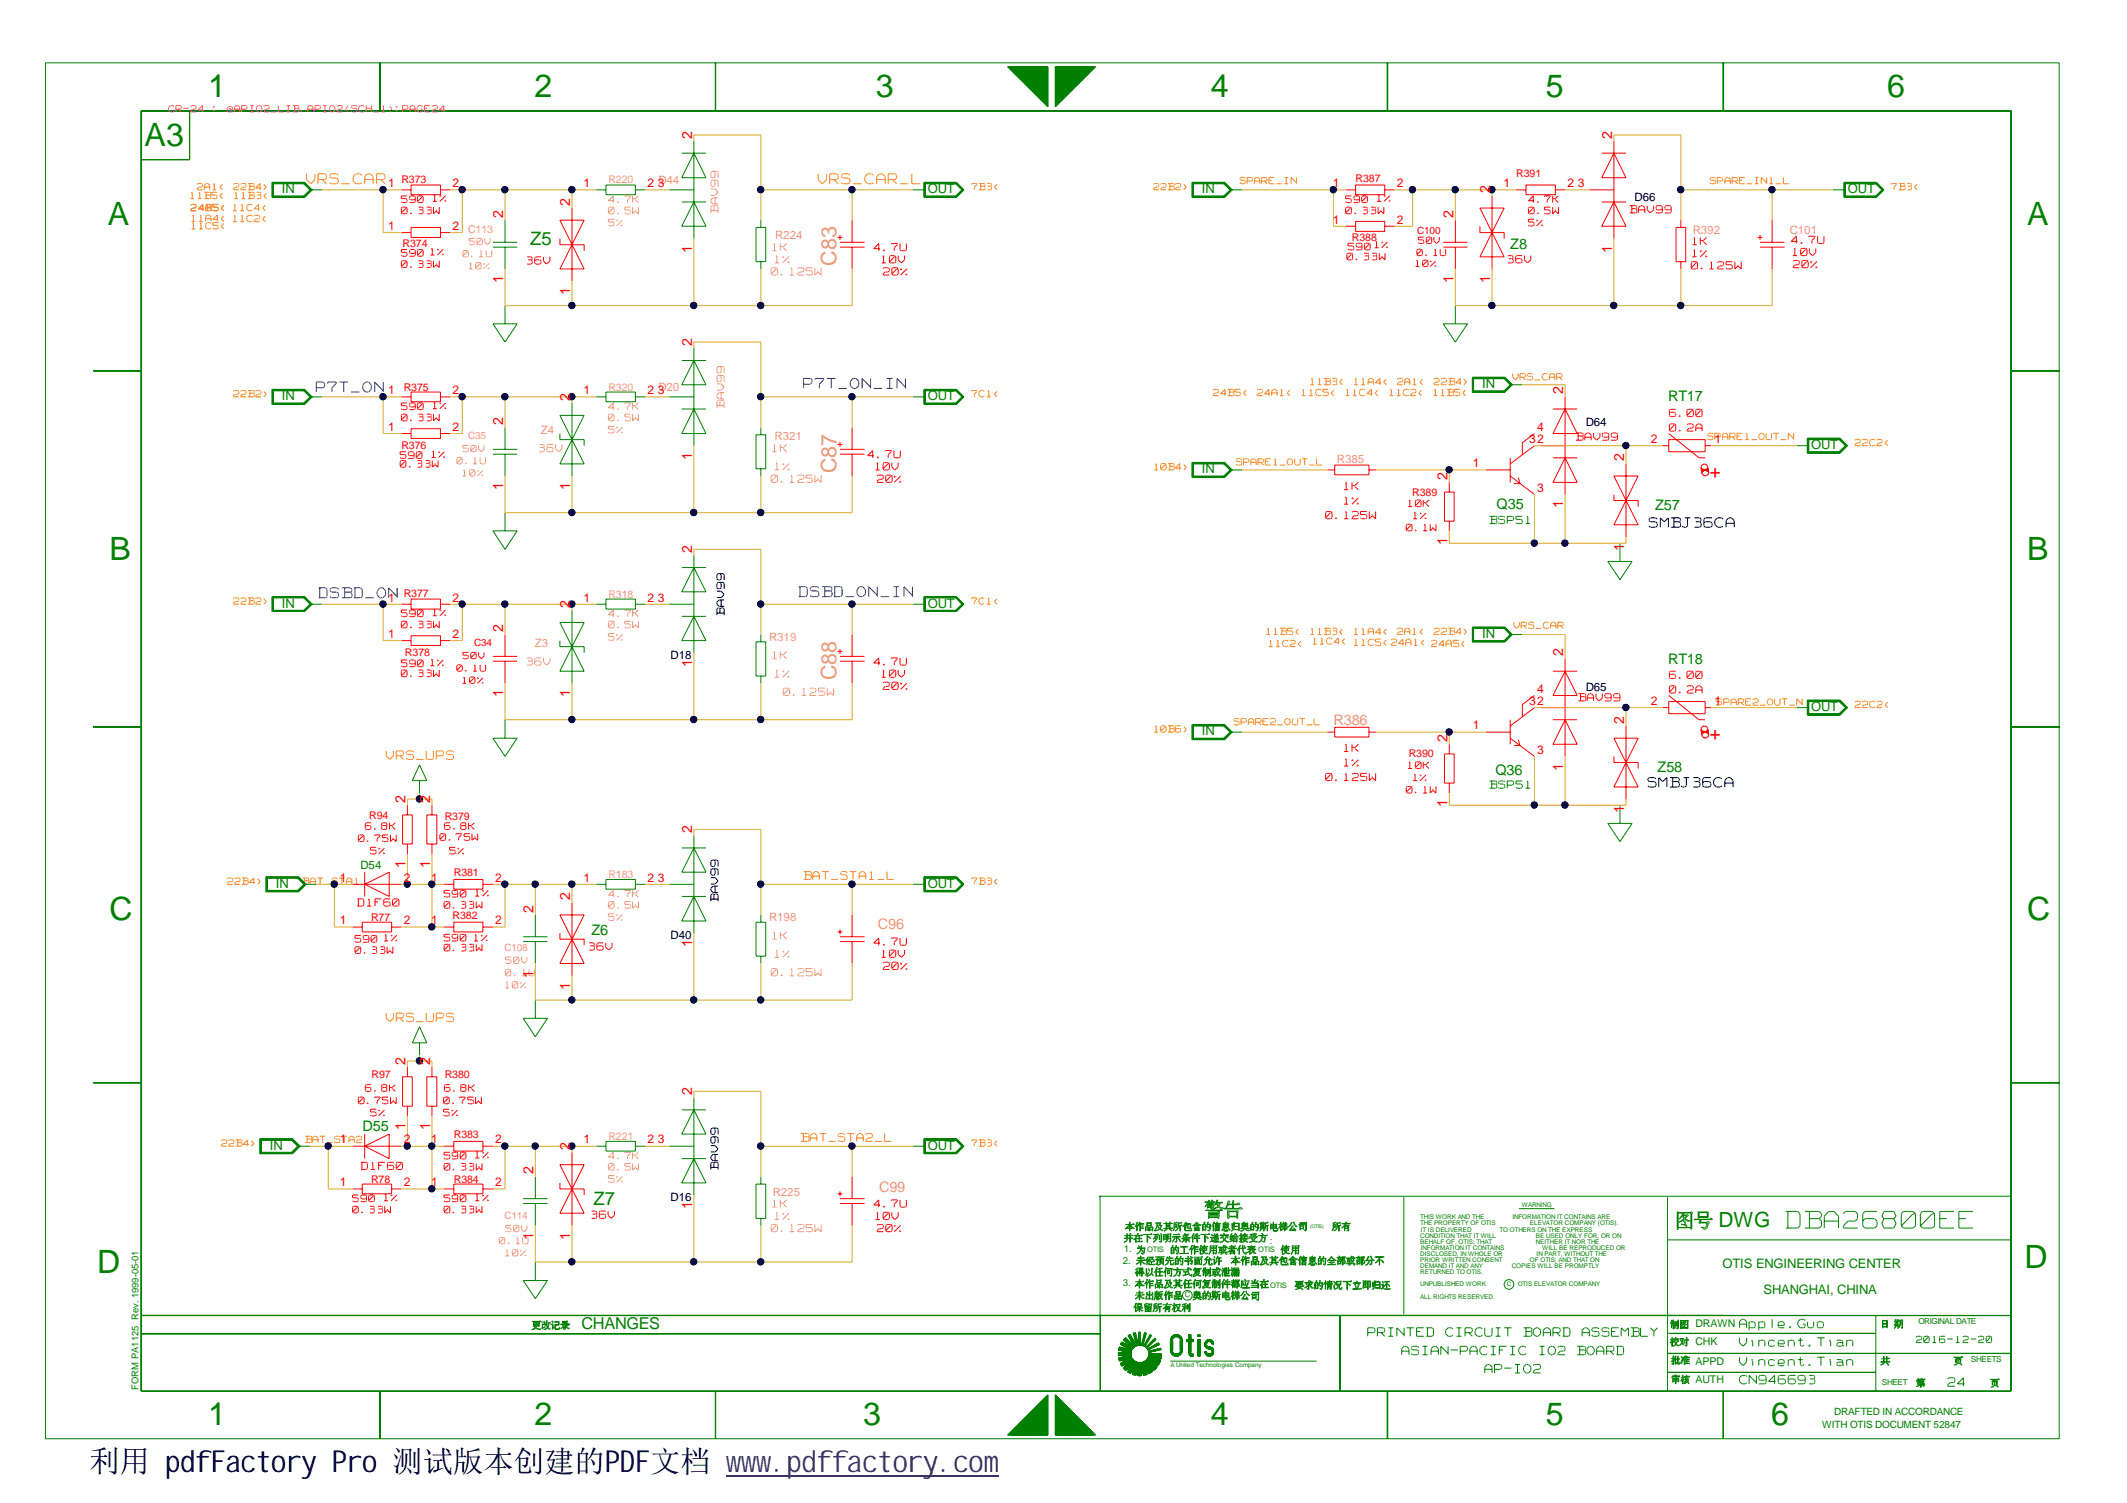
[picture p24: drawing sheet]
<svg xmlns="http://www.w3.org/2000/svg" width="297mm" height="210mm" viewBox="0 0 297 210" stroke-linecap="round" stroke-linejoin="round" font-family="sans-serif">
<defs><g id="words">
<g font-size="4.5" fill="#008000">
<text x="29.1" y="13.6">1</text>
<text x="74.6" y="13.6">2</text>
<text x="122.3" y="13.6">3</text>
<text x="169.1" y="13.6">4</text>
<text x="215.9" y="13.6">5</text>
<text x="263.5" y="13.6">6</text>
<text x="20.2" y="20.4">A3</text>
<text x="15.1" y="31.4">A</text>
<text x="283.1" y="31.4">A</text>
<text x="15.3" y="78.2">B</text>
<text x="283.1" y="78.2">B</text>
<text x="15.3" y="128.5">C</text>
<text x="283.1" y="128.5">C</text>
<text x="13.6" y="177.8">D</text>
<text x="282.7" y="177.1">D</text>
<text x="29.1" y="199.1">1</text>
<text x="74.6" y="199.1">2</text>
<text x="120.6" y="199.1">3</text>
<text x="169.1" y="199.1">4</text>
<text x="215.9" y="199.1">5</text>
<text x="247.4" y="199.1">6</text>
</g>
<text font-size="4.4" fill="#fff" x="249.4" y="171.9">DBA26800EE</text>
<text font-size="4.2" x="12.5" y="205.6">利用 pdfFactory Pro 测试版本创建的PDF文档 www.pdffactory.com</text>
<g font-size="3" fill="#e8967a">
<text x="116.8" y="37.1" transform="rotate(-90 116.8 37.1)">C83</text>
<text x="116.8" y="66.1" transform="rotate(-90 116.8 66.1)">C87</text>
<text x="116.8" y="95" transform="rotate(-90 116.8 95)">C88</text>
</g>
<text font-size="2.9" fill="#008000" x="240" y="171.3">DWG</text>
<g font-size="2.7" fill="#fff">
<text x="42.8" y="26">VRS_CAR</text>
<text x="114.3" y="26">VRS_CAR_L</text>
<text x="44.2" y="55">P7T_ON</text>
<text x="112.2" y="54.5">P7T_ON_IN</text>
<text x="44.5" y="83.8">DSBD_ON</text>
<text x="111.5" y="83.6">DSBD_ON_IN</text>
</g>
<g font-size="2.6" fill="#008000">
<text x="74" y="34.2">Z5</text>
<text x="82.9" y="168.2">Z7</text>
</g>
<g font-size="2.6" fill="#f00">
<text x="238.8" y="66.7">+</text>
<text x="238.8" y="103.3">+</text>
</g>
<g font-size="2.5" fill="#fff">
<text x="230.3" y="73.9">SMBJ36CA</text>
<text x="230.1" y="110.2">SMBJ36CA</text>
</g>
<text font-size="2.3" fill="#008000" x="81.2" y="185.6">CHANGES</text>
<g font-size="2.2" fill="#fff">
<text x="100.6" y="29.7" transform="rotate(-90 100.6 29.7)">BAV99</text>
<text x="101.4" y="57" transform="rotate(-90 101.4 57)">BAV99</text>
<text x="101.4" y="85.9" transform="rotate(-90 101.4 85.9)">BAV99</text>
<text x="53.9" y="106.3">VRS_UPS</text>
<text x="100.6" y="125.9" transform="rotate(-90 100.6 125.9)">BAV99</text>
<text x="53.9" y="142.9">VRS_UPS</text>
<text x="100.6" y="163.3" transform="rotate(-90 100.6 163.3)">BAV99</text>
<text x="242.9" y="185.6">Apple.Guo</text>
<text x="191" y="186.8">PRINTED</text>
<text x="195.7" y="189.4">ASIAN-PACIFIC</text>
<text x="201.8" y="186.8">CIRCUIT</text>
<text x="207.3" y="192">AP-IO2</text>
<text x="212.7" y="186.8">BOARD</text>
<text x="214.7" y="189.4">IO2 BOARD</text>
<text x="220.8" y="186.8">ASSEMBLY</text>
<text x="242.9" y="188.2">Vincent.Tian</text>
<text x="242.9" y="190.9">Vincent.Tian</text>
<text x="242.9" y="193.5">CN946693</text>
<text x="272" y="193.8">24</text>
</g>
<g font-size="2.1" fill="#fff">
<text x="112.2" y="123">BAT_STA1_L</text>
<text x="111.9" y="159.6">BAT_STA2_L</text>
</g>
<text font-size="2.1" fill="#008000" x="170.9" y="177.6">,</text>
<g font-size="2" fill="#f00">
<text x="96.6" y="19.4" transform="rotate(-90 96.6 19.4)">2</text>
<text x="225.1" y="19.4" transform="rotate(-90 225.1 19.4)">2</text>
<text x="79.6" y="28.7" transform="rotate(-90 79.6 28.7)">2</text>
<text x="208.1" y="27" transform="rotate(-90 208.1 27)">2</text>
<text x="70.3" y="30.4" transform="rotate(-90 70.3 30.4)">2</text>
<text x="96.6" y="35.3" transform="rotate(-90 96.6 35.3)">1</text>
<text x="203" y="30.4" transform="rotate(-90 203 30.4)">2</text>
<text x="225.1" y="35.3" transform="rotate(-90 225.1 35.3)">1</text>
<text x="70.3" y="39.6" transform="rotate(-90 70.3 39.6)">1</text>
<text x="79.6" y="41.2" transform="rotate(-90 79.6 41.2)">1</text>
<text x="203" y="39.6" transform="rotate(-90 203 39.6)">1</text>
<text x="208.1" y="39.6" transform="rotate(-90 208.1 39.6)">1</text>
<text x="96.6" y="48.3" transform="rotate(-90 96.6 48.3)">2</text>
<text x="70.3" y="59.4" transform="rotate(-90 70.3 59.4)">2</text>
<text x="79.6" y="55.9" transform="rotate(-90 79.6 55.9)">2</text>
<text x="218.3" y="55.1" transform="rotate(-90 218.3 55.1)">2</text>
<text x="96.6" y="64.2" transform="rotate(-90 96.6 64.2)">1</text>
<text x="226.8" y="64.4" transform="rotate(-90 226.8 64.4)">2</text>
<text x="70.3" y="68.5" transform="rotate(-90 70.3 68.5)">1</text>
<text x="79.6" y="68.5" transform="rotate(-90 79.6 68.5)">1</text>
<text x="202.1" y="67" transform="rotate(-90 202.1 67)">2</text>
<text x="218.3" y="71" transform="rotate(-90 218.3 71)">1</text>
<text x="96.6" y="77.2" transform="rotate(-90 96.6 77.2)">2</text>
<text x="202.1" y="76.1" transform="rotate(-90 202.1 76.1)">1</text>
<text x="226.8" y="77" transform="rotate(-90 226.8 77)">1</text>
<text x="70.3" y="88.3" transform="rotate(-90 70.3 88.3)">2</text>
<text x="79.6" y="84.9" transform="rotate(-90 79.6 84.9)">2</text>
<text x="96.6" y="93.1" transform="rotate(-90 96.6 93.1)">1</text>
<text x="218.3" y="91.7" transform="rotate(-90 218.3 91.7)">2</text>
<text x="70.3" y="97.4" transform="rotate(-90 70.3 97.4)">1</text>
<text x="79.6" y="97.4" transform="rotate(-90 79.6 97.4)">1</text>
<text x="226.8" y="101.1" transform="rotate(-90 226.8 101.1)">2</text>
<text x="202.1" y="103.6" transform="rotate(-90 202.1 103.6)">2</text>
<text x="218.3" y="107.6" transform="rotate(-90 218.3 107.6)">1</text>
<text x="56.6" y="112.1" transform="rotate(-90 56.6 112.1)">2</text>
<text x="60.1" y="112.1" transform="rotate(-90 60.1 112.1)">2</text>
<text x="202.1" y="112.7" transform="rotate(-90 202.1 112.7)">1</text>
<text x="226.8" y="113.6" transform="rotate(-90 226.8 113.6)">1</text>
<text x="96.6" y="116.3" transform="rotate(-90 96.6 116.3)">2</text>
<text x="56.6" y="121.2" transform="rotate(-90 56.6 121.2)">1</text>
<text x="60.1" y="121.2" transform="rotate(-90 60.1 121.2)">1</text>
<text x="79.6" y="125.7" transform="rotate(-90 79.6 125.7)">2</text>
<text x="74.5" y="127.4" transform="rotate(-90 74.5 127.4)">2</text>
<text x="74.5" y="136.5" transform="rotate(-90 74.5 136.5)">1</text>
<text x="96.6" y="132.3" transform="rotate(-90 96.6 132.3)">1</text>
<text x="79.6" y="138.2" transform="rotate(-90 79.6 138.2)">1</text>
<text x="56.6" y="148.7" transform="rotate(-90 56.6 148.7)">2</text>
<text x="60.1" y="148.7" transform="rotate(-90 60.1 148.7)">2</text>
<text x="96.6" y="153" transform="rotate(-90 96.6 153)">2</text>
<text x="56.6" y="157.8" transform="rotate(-90 56.6 157.8)">1</text>
<text x="60.1" y="157.8" transform="rotate(-90 60.1 157.8)">1</text>
<text x="79.6" y="160.6" transform="rotate(-90 79.6 160.6)">2</text>
<text x="74.5" y="164" transform="rotate(-90 74.5 164)">2</text>
<text x="74.5" y="173.1" transform="rotate(-90 74.5 173.1)">1</text>
<text x="79.6" y="173.1" transform="rotate(-90 79.6 173.1)">1</text>
<text x="96.6" y="168.9" transform="rotate(-90 96.6 168.9)">1</text>
</g>
<g font-size="2" fill="#008000">
<text x="210.9" y="34.8">Z8</text>
<text x="233" y="56.1">RT17</text>
<text x="209" y="71">Q35</text>
<text x="231.1" y="71.2">Z57</text>
<text x="233" y="92.7">RT18</text>
<text x="231.5" y="107.8">Z58</text>
<text x="208.8" y="108.3">Q36</text>
<text x="82.6" y="130.6">Z6</text>
<text x="50.6" y="158">D55</text>
</g>
<g font-size="2" fill="#e8967a">
<text x="186.2" y="101.2">R386</text>
<text x="122.6" y="129.8">C96</text>
<text x="122.8" y="166.5">C99</text>
</g>
<g font-size="1.9" fill="#fff">
<text x="227.6" y="29.9">BAV99</text>
<text x="107.9" y="35.2">1K</text>
<text x="122" y="35.2">4.7U</text>
<text x="236.3" y="34.3">1K</text>
<text x="250.1" y="34.2">4.7U</text>
<text x="250.4" y="35.9">10V</text>
<text x="73.4" y="37.1">36V</text>
<text x="107.7" y="38.6">0.125W</text>
<text x="108.2" y="36.9">1%</text>
<text x="123.1" y="36.9">10V</text>
<text x="123.3" y="38.6">20%</text>
<text x="210.4" y="36.9">36V</text>
<text x="236.2" y="37.7">0.125W</text>
<text x="236.3" y="36">1%</text>
<text x="250.4" y="37.6">20%</text>
<text x="233.1" y="58.3">6.00</text>
<text x="75.1" y="63.3">36V</text>
<text x="107.9" y="63.3">1K</text>
<text x="108.2" y="65.8">1%</text>
<text x="121.2" y="64.1">4.7U</text>
<text x="122.3" y="65.8">10V</text>
<text x="220.1" y="61.7">BAV99</text>
<text x="233.1" y="60.4">0.2A</text>
<text x="107.7" y="67.5">0.125W</text>
<text x="122.5" y="67.5">20%</text>
<text x="187.7" y="68.6">1K</text>
<text x="187.7" y="70.6">1%</text>
<text x="185.1" y="72.6">0.125W</text>
<text x="208" y="73.3">BSP51</text>
<text x="73.4" y="93.1">36V</text>
<text x="107.9" y="92.2">1K</text>
<text x="108.2" y="94.8">1%</text>
<text x="122" y="93.1">4.7U</text>
<text x="123.1" y="94.8">10V</text>
<text x="233.1" y="94.9">6.00</text>
<text x="109.4" y="97.3">0.125W</text>
<text x="123.3" y="96.4">20%</text>
<text x="220.4" y="98.1">BAV99</text>
<text x="233.1" y="97">0.2A</text>
<text x="187.7" y="107.2">1%</text>
<text x="187.7" y="105.1">1K</text>
<text x="185.1" y="109.2">0.125W</text>
<text x="208" y="110.3">BSP51</text>
<text x="49.9" y="126.7">D1F60</text>
<text x="107.9" y="131.3">1K</text>
<text x="82.1" y="132.9">36V</text>
<text x="107.7" y="136.5">0.125W</text>
<text x="108.2" y="133.9">1%</text>
<text x="122" y="132.2">4.7U</text>
<text x="123.1" y="133.9">10V</text>
<text x="123.3" y="135.6">20%</text>
<text x="50.4" y="163.5">D1F60</text>
<text x="82.5" y="170.3">36V</text>
<text x="107.7" y="172.2">0.125W</text>
<text x="107.9" y="168.8">1K</text>
<text x="108.2" y="170.5">1%</text>
<text x="122" y="168.8">4.7U</text>
<text x="122.3" y="170.5">10V</text>
<text x="122.5" y="172.2">20%</text>
</g>
<g font-size="1.8" fill="#008000">
<text x="39.4" y="27">IN</text>
<text x="129.6" y="27">OUT</text>
<text x="167.9" y="27">IN</text>
<text x="258.1" y="27">OUT</text>
<text x="39.4" y="55.9">IN</text>
<text x="129.6" y="55.9">OUT</text>
<text x="207" y="54.2">IN</text>
<text x="252.9" y="62.7">OUT</text>
<text x="167.9" y="66.1">IN</text>
<text x="39.4" y="84.9">IN</text>
<text x="129.6" y="84.9">OUT</text>
<text x="207" y="89.1">IN</text>
<text x="252.9" y="99.3">OUT</text>
<text x="167.9" y="102.7">IN</text>
<text x="38.5" y="124">IN</text>
<text x="129.6" y="124">OUT</text>
<text x="37.7" y="160.5">IN</text>
<text x="129.6" y="160.5">OUT</text>
<text x="240.5" y="177.1">OTIS ENGINEERING CENTER</text>
<text x="246.3" y="180.7">SHANGHAI, CHINA</text>
</g>
<g font-size="1.8" fill="#fff">
<text x="56" y="28.5">590</text>
<text x="60.5" y="28.3">1%</text>
<text x="85" y="28.5">4.7K</text>
<text x="187.9" y="28.5">590</text>
<text x="192.3" y="28.3">1%</text>
<text x="213.4" y="28.5">4.7K</text>
<text x="56" y="30">0.33W</text>
<text x="56" y="36">590</text>
<text x="60.1" y="35.8">1%</text>
<text x="85" y="31.7">5%</text>
<text x="85" y="30">0.5W</text>
<text x="187.9" y="30">0.33W</text>
<text x="188.3" y="35.1">590</text>
<text x="192" y="34.8">1%</text>
<text x="213.4" y="30">0.5W</text>
<text x="213.4" y="31.7">5%</text>
<text x="56" y="37.5">0.33W</text>
<text x="188.1" y="36.5">0.33W</text>
<text x="56" y="57.4">590</text>
<text x="56" y="58.9">0.33W</text>
<text x="60.5" y="57.2">1%</text>
<text x="85" y="58.9">0.5W</text>
<text x="85" y="57.4">4.7K</text>
<text x="55.9" y="64.2">590</text>
<text x="55.9" y="65.4">0.33W</text>
<text x="60.3" y="64.1">1%</text>
<text x="85" y="60.6">5%</text>
<text x="196.6" y="70.9">10K</text>
<text x="196.4" y="74.3">0.1W</text>
<text x="197.4" y="72.6">1%</text>
<text x="56" y="87.9">0.33W</text>
<text x="56" y="86.3">590</text>
<text x="60.5" y="86.2">1%</text>
<text x="85" y="87.9">0.5W</text>
<text x="85" y="86.3">4.7K</text>
<text x="85" y="89.6">5%</text>
<text x="56" y="94.7">0.33W</text>
<text x="56" y="93.3">590</text>
<text x="60.1" y="93.1">1%</text>
<text x="196.6" y="107.5">10K</text>
<text x="196.4" y="110.9">0.1W</text>
<text x="197.4" y="109.2">1%</text>
<text x="50" y="117.7">0.75W</text>
<text x="51" y="116">6.8K</text>
<text x="51.7" y="119.4">5%</text>
<text x="61.4" y="117.5">0.75W</text>
<text x="62.1" y="116">6.8K</text>
<text x="62.8" y="119.4">5%</text>
<text x="62" y="125.4">590</text>
<text x="66.4" y="125.3">1%</text>
<text x="85" y="125.4">4.7K</text>
<text x="49.6" y="131.8">590</text>
<text x="53.6" y="131.6">1%</text>
<text x="62" y="127">0.33W</text>
<text x="62" y="131.6">590</text>
<text x="66.2" y="131.6">1%</text>
<text x="85" y="128.7">5%</text>
<text x="85" y="127">0.5W</text>
<text x="49.6" y="133.3">0.33W</text>
<text x="62" y="133">0.33W</text>
<text x="50" y="154.3">0.75W</text>
<text x="51" y="152.6">6.8K</text>
<text x="61.9" y="154.3">0.75W</text>
<text x="62.1" y="152.6">6.8K</text>
<text x="51.7" y="156">5%</text>
<text x="61.9" y="156">5%</text>
<text x="66.4" y="161.9">1%</text>
<text x="49.2" y="168">590</text>
<text x="53.6" y="167.9">1%</text>
<text x="62" y="163.6">0.33W</text>
<text x="62" y="162">590</text>
<text x="62" y="168">590</text>
<text x="66.4" y="167.9">1%</text>
<text x="85" y="165.3">5%</text>
<text x="85" y="162">4.7K</text>
<text x="85" y="163.6">0.5W</text>
<text x="49.2" y="169.6">0.33W</text>
<text x="62" y="169.6">0.33W</text>
</g>
<g font-size="1.7" fill="#fff">
<text x="23.5" y="15.8">CR-24</text>
<text x="29.6" y="15.8">: @APIO2_LIB.APIO2(SCH_1):PAGE24</text>
<text x="26.6" y="27.9">11B5&lt;</text>
<text x="26.6" y="29.6">24B5&lt;</text>
<text x="26.6" y="29.6">24A5&lt;</text>
<text x="27.5" y="26.6">2A1&lt;</text>
<text x="32.6" y="29.6">11C4&lt;</text>
<text x="32.6" y="26.6">22B4&gt;</text>
<text x="32.7" y="27.9">11B3&lt;</text>
<text x="135.7" y="26.6">7B3&lt;</text>
<text x="161.1" y="26.6">22B2&gt;</text>
<text x="173.1" y="25.8">SPARE_IN</text>
<text x="238.8" y="25.8">SPARE_IN1_L</text>
<text x="264.1" y="26.6">7B3&lt;</text>
<text x="26.8" y="32.1">11C5&lt;</text>
<text x="26.8" y="31">11A4&lt;</text>
<text x="32.6" y="31.1">11C2&lt;</text>
<text x="65.5" y="34.3">50V</text>
<text x="197.9" y="35.9">0.1U</text>
<text x="198.1" y="34.2">50V</text>
<text x="64.6" y="36">0.1U</text>
<text x="65.5" y="37.7">10%</text>
<text x="197.7" y="37.4">10%</text>
<text x="183" y="53.9">11B3&lt;</text>
<text x="189.1" y="53.9">11A4&lt;</text>
<text x="195.1" y="53.9">2A1&lt;</text>
<text x="200.2" y="53.9">22B4&gt;</text>
<text x="211.2" y="53.2">VRS_CAR</text>
<text x="32.6" y="55.6">22B2&gt;</text>
<text x="135.7" y="55.6">7C1&lt;</text>
<text x="169.4" y="55.4">24B5&lt;</text>
<text x="175.6" y="55.4">24A1&lt;</text>
<text x="181.8" y="55.4">11C5&lt;</text>
<text x="187.9" y="55.4">11C4&lt;</text>
<text x="194.1" y="55.4">11C2&lt;</text>
<text x="200.2" y="55.4">11B5&lt;</text>
<text x="63.8" y="65">0.1U</text>
<text x="64.6" y="63.3">50V</text>
<text x="161.2" y="65.8">10B4&gt;</text>
<text x="172.6" y="65.1">SPARE1_OUT_L</text>
<text x="238.5" y="61.5">SPARE1_OUT_N</text>
<text x="259" y="62.4">22C2&lt;</text>
<text x="64.6" y="66.6">10%</text>
<text x="32.6" y="84.5">22B2&gt;</text>
<text x="135.7" y="84.5">7C1&lt;</text>
<text x="176.9" y="88.7">11B5&lt;</text>
<text x="183" y="88.7">11B3&lt;</text>
<text x="189.1" y="88.7">11A4&lt;</text>
<text x="195.1" y="88.7">2A1&lt;</text>
<text x="200.2" y="88.7">22B4&gt;</text>
<text x="211.4" y="87.9">VRS_CAR</text>
<text x="63.8" y="93.9">0.1U</text>
<text x="64.6" y="95.6">10%</text>
<text x="64.6" y="92.2">50V</text>
<text x="177.2" y="90.4">11C2&lt;</text>
<text x="183.3" y="90.1">11C4&lt;</text>
<text x="189.1" y="90.3">11C5&lt; 24A1&lt;</text>
<text x="199.9" y="90.4">24A5&lt;</text>
<text x="172.3" y="101.4">SPARE2_OUT_L</text>
<text x="259" y="98.9">22C2&lt;</text>
<text x="161.2" y="102.4">10B6&gt;</text>
<text x="31.7" y="123.6">22B4&gt;</text>
<text x="42.2" y="123.6">BAT_STA1</text>
<text x="135.7" y="123.6">7B3&lt;</text>
<text x="70.6" y="136.5">0.1U</text>
<text x="70.6" y="134.7">50V</text>
<text x="70.6" y="138.1">10%</text>
<text x="30.9" y="160.2">22B4&gt;</text>
<text x="42.6" y="159.7">BAT_STA2</text>
<text x="135.7" y="160.2">7B3&lt;</text>
<text x="69.7" y="173.9">0.1U</text>
<text x="70.6" y="172.2">50V</text>
<text x="70.6" y="175.6">10%</text>
<text x="267.6" y="187.7">2016-12-20</text>
</g>
<g font-size="1.7" fill="#f00">
<text x="54.2" y="26.1">1</text>
<text x="63.2" y="26.1">2</text>
<text x="81.5" y="26.1">1</text>
<text x="90.4" y="26.1">2</text>
<text x="91.9" y="26.1">3</text>
<text x="186.1" y="26.1">1</text>
<text x="195.1" y="26.1">2</text>
<text x="210" y="26.1">1</text>
<text x="218.9" y="26.1">2</text>
<text x="220.3" y="26.1">3</text>
<text x="54.2" y="32.1">1</text>
<text x="63.2" y="32.1">2</text>
<text x="186.1" y="31.2">1</text>
<text x="195.1" y="31.2">2</text>
<text x="54.2" y="55">1</text>
<text x="63.2" y="55">2</text>
<text x="81.5" y="55">1</text>
<text x="90.4" y="55">2</text>
<text x="91.9" y="55">3</text>
<text x="54.2" y="60.2">1</text>
<text x="63.2" y="60.2">2</text>
<text x="205.7" y="65.2">1</text>
<text x="213.5" y="61.9">32</text>
<text x="214.7" y="60.2">4</text>
<text x="230.5" y="61.9">2</text>
<text x="239.4" y="61.9">1</text>
<text x="214.7" y="68.7">3</text>
<text x="54.2" y="84">1</text>
<text x="54.2" y="89.1">1</text>
<text x="63.2" y="84">2</text>
<text x="63.2" y="89.1">2</text>
<text x="81.5" y="84">1</text>
<text x="90.4" y="84">2</text>
<text x="91.9" y="84">3</text>
<text x="205.7" y="101.9">1</text>
<text x="213.5" y="98.4">32</text>
<text x="214.7" y="96.7">4</text>
<text x="230.5" y="98.4">2</text>
<text x="239.4" y="98.4">1SPARE2_OUT_N</text>
<text x="214.7" y="105.3">3</text>
<text x="47.5" y="123.1">1</text>
<text x="56.4" y="123.1">2</text>
<text x="60.2" y="123.1">1</text>
<text x="69.2" y="123.1">2</text>
<text x="81.5" y="123.1">1</text>
<text x="90.4" y="123.1">2</text>
<text x="91.9" y="123.1">3</text>
<text x="47.5" y="129.1">1</text>
<text x="56.4" y="129.1">2</text>
<text x="60.2" y="129.1">1</text>
<text x="69.2" y="129.1">2</text>
<text x="47.5" y="159.7">1</text>
<text x="56.4" y="159.7">2</text>
<text x="60.2" y="159.7">1</text>
<text x="69.2" y="159.7">2</text>
<text x="81.5" y="159.7">1</text>
<text x="90.4" y="159.7">2</text>
<text x="91.9" y="159.7">3</text>
<text x="47.5" y="165.7">1</text>
<text x="56.4" y="165.7">2</text>
<text x="60.2" y="165.7">1</text>
<text x="69.2" y="165.7">2</text>
</g>
<g font-size="1.6" fill="#e8967a">
<text x="91.9" y="25.7">D44</text>
<text x="108.2" y="33.3">R224</text>
<text x="236.4" y="32.7">R392</text>
<text x="249.9" y="32.7">C101</text>
<text x="91.9" y="54.6">D20</text>
<text x="75.5" y="60.6">Z4</text>
<text x="108.2" y="61.4">R321</text>
<text x="186.7" y="64.6">R385</text>
<text x="107.4" y="89.5">R319</text>
<text x="74.7" y="90.3">Z3</text>
<text x="107.4" y="128.6">R198</text>
<text x="107.9" y="167.1">R225</text>
</g>
<g font-size="1.6">
<text x="228.3" y="28">D66</text>
<text x="221.4" y="59.5">D64</text>
<text x="93.6" y="92">D18</text>
<text x="221.4" y="96.4">D65</text>
<text x="93.6" y="131.2">D40</text>
<text x="93.6" y="167.7">D16</text>
</g>
<text font-size="1.6" fill="#008000" x="50.3" y="121.3">D54</text>
<g font-size="1.5" fill="#f00">
<text x="56" y="25.6">R373</text>
<text x="189.3" y="25.5">R387</text>
<text x="211.8" y="24.8">R391</text>
<text x="56.2" y="34.5">R374</text>
<text x="188.8" y="33.6">R388</text>
<text x="56.4" y="54.5">R375</text>
<text x="56" y="62.7">R376</text>
<text x="197.2" y="69.3">R389</text>
<text x="56.4" y="83.3">R377</text>
<text x="56.6" y="91.7">R378</text>
<text x="196.7" y="105.7">R390</text>
<text x="51.6" y="114.4">R94</text>
<text x="62.1" y="114.5">R379</text>
<text x="63.4" y="122.3">R381</text>
<text x="51.8" y="128.6">R77</text>
<text x="63.2" y="128.4">R382</text>
<text x="51.9" y="150.6">R97</text>
<text x="62.1" y="150.6">R380</text>
<text x="63.4" y="158.9">R383</text>
<text x="51.8" y="165.2">R78</text>
<text x="63.4" y="165.2">R384</text>
</g>
<g font-size="1.5" fill="#e8967a">
<text x="85" y="25.6">R220</text>
<text x="65.4" y="32.5">C113</text>
<text x="85" y="54.5">R320</text>
<text x="85" y="83.5">R318</text>
<text x="85" y="122.6">R183</text>
<text x="85" y="159.2">R221</text>
</g>
<g font-size="1.5" fill="#008000">
<text x="236.8" y="185.3">DRAWN</text>
<text x="236.8" y="187.9">CHK</text>
<text x="236.8" y="190.6">APPD</text>
<text x="236.8" y="193.1">AUTH</text>
</g>
<g font-size="1.4" fill="#f00">
<text x="197.9" y="32.6">C100</text>
<text x="66.2" y="90.3">C34</text>
</g>
<g font-size="1.4" fill="#e8967a">
<text x="65.4" y="61.4">C35</text>
<text x="70.4" y="132.8">C108</text>
<text x="70.4" y="170.3">C114</text>
</g>
<g font-size="1.4" fill="#008000">
<text x="177.3" y="173.8">:</text>
<text x="156.8" y="176.5">2.</text>
<text x="156.8" y="179.6">3.</text>
<text x="156.9" y="174.9">1.</text>
<text x="256.2" y="197.7">DRAFTED IN ACCORDANCE</text>
<text x="254.5" y="199.4">WITH OTIS DOCUMENT 52847</text>
</g>
<text font-size="1.3" fill="#008000" x="19.3" y="194.1" transform="rotate(-90 19.3 194.1)">FORM PA1125 Rev. 1999-05-01</text>
<g font-size="1.1" fill="#008000">
<text x="160.2" y="174.9">OTIS</text>
<text x="175.7" y="174.9">OTIS</text>
<text x="177.4" y="179.8">OTIS</text>
<text x="165.5" y="181.2">C</text>
<text x="267.9" y="184.9">ORIGINAL DATE</text>
<text x="275.3" y="190.2">SHEETS</text>
<text x="262.8" y="193.4">SHEET</text>
</g>
<g font-size=".9" fill="#008000">
<text x="198.3" y="172.9">CONDITION THAT IT WILL</text>
<text x="198.3" y="173.7">BEHALF OF, OTIS; THAT</text>
<text x="198.3" y="171.1">THE PROPERTY OF OTIS</text>
<text x="198.3" y="170.3">THIS WORK AND THE</text>
<text x="198.4" y="172">IT IS DELIVERED</text>
<text x="209.4" y="172">TO OTHERS ON THE EXPRESS</text>
<text x="211.2" y="170.3">INFORMATION IT CONTAINS ARE</text>
<text x="212.5" y="168.6">WARNING</text>
<text x="213.7" y="171.1">ELEVATOR COMPANY (OTIS).</text>
<text x="214.5" y="172.9">BE USED ONLY FOR, OR ON</text>
<text x="214.5" y="173.7">NEITHER IT NOR THE</text>
<text x="198.3" y="176.2">PRIOR WRITTEN CONSENT</text>
<text x="198.3" y="175.4">DISCLOSED, IN WHOLE OR</text>
<text x="198.3" y="177.9">RETURNED TO OTIS.</text>
<text x="198.3" y="177.1">DEMAND IT AND ANY</text>
<text x="198.3" y="179.6">UNPUBLISHED WORK</text>
<text x="198.4" y="174.6">INFORMATION IT CONTAINS</text>
<text x="210.4" y="179.6">C</text>
<text x="211.1" y="177.1">COPIES WILL BE PROMPTLY</text>
<text x="212" y="179.6">OTIS ELEVATOR COMPANY</text>
<text x="213.7" y="176.2">OF OTIS; AND THAT ON</text>
<text x="214.6" y="175.4">IN PART, WITHOUT THE</text>
<text x="215.3" y="174.6">WILL BE REPRODUCED OR</text>
<text x="198.3" y="181.4">ALL RIGHTS RESERVED.</text>
<text x="163.4" y="190.9">A United Technologies Company</text>
</g>
<text font-size=".7" fill="#008000" x="183" y="171.5">(OTIS)</text>
</g></defs>
<path d="M23.5 16.2h37.4" fill="none" stroke="#fff" stroke-width=".18"/>
<g fill="none" stroke="#000" stroke-width=".14">
<path d="M230.3 72.5v.2M230.3 72.7l.2 .2M230.3 73.5l.2 .1M230.5 72.3l-.2 .1M230.5 72.3h.7M230.5 73.6h.7M230.5 72.9h.7M231.2 72.3l.2 .2M231.2 72.9l.2 .2M231.4 73.1v.3M231.4 73.5l-.2 .1M231.9 72.3l.5 .5"/>
<path d="M231.9 72.4v1.2M233 72.4v1.2M233 72.3l-.6 .6M233.4 72.3h1.1M233.4 73.6h1.1M233.8 72.4v1.2M233.8 72.9h.7M234.5 72.3l.2 .2M234.5 72.9l.2 .2M234.7 72.7l-.1 .1M234.7 72.5v.2M234.7 73.1v.3"/>
<path d="M234.7 73.5l-.2 .1M234.9 73.5l.2 .1M235.1 73.6h.3M235.3 72.3h.8M235.7 73.5l-.2 .1M235.7 72.4v1M236.6 72.3h.7M236.6 73.6h.7M236.8 72.9h.5M237.4 72.3l.2 .2M237.4 72.9l.2 .2M237.6 72.5v.2"/>
<path d="M237.6 73.1v.3M237.6 73.5l-.2 .1M237.6 72.7l-.2 .2M238 73.5l.1 .1M238 72.5v.9M238.1 72.9l-.1 .1M238.1 72.3l-.1 .2M238.2 72.3h.9M238.2 73.6h.6M238.2 72.9h.6M238.9 72.9l.2 .2M239.1 73.1v.3"/>
<path d="M239.1 73.5l-.2 .1M239.5 72.7v.5M239.5 73.3l.4 .3M239.9 72.3l-.4 .4M239.9 72.3h.5M239.9 73.6h.5M240.4 72.3l.2 .2M240.6 73.5l-.2 .1M241 72.7v.9M241.1 73.1h1M241.4 72.3l-.4 .4M241.5 72.3h.3"/>
<path d="M241.8 72.3l.4 .4M242.2 72.7v.9M100.1 80.9l.1 .1M100.1 82.1l.1 .1M100.1 80.3v.5M100.1 81.5v.6M100.1 84.1v.2M100.1 85.1v.8M100.1 82.6h.6M100.1 83.5h.6M100.1 84.4l.3 .3M100.2 85.6h.9"/>
<path d="M100.2 80.1l-.1 .2M100.2 81.3l-.1 .2M100.2 84.9l-.1 .1M100.3 81h.2M100.3 82.2h.2M100.3 84.9h.1M100.3 80.1h.7M100.3 81.3h.7M100.4 84.9l.1 .1M100.4 83.8l-.3 .3M100.5 83.8h.6M100.5 84.7h.6"/>
<path d="M100.5 85.1v.5M100.6 80.2l.1 .1M100.6 81.4l.1 .1M100.7 80.9l-.2 .1M100.7 82.1l-.2 .1M100.7 84.9l-.2 .1M100.7 80.3v.5M100.7 81.5v.6M100.7 83.8v.8M100.7 82.6l.4 .4M100.8 84.9h.2M101 80.1l.1 .2"/>
<path d="M101 81.3l.1 .2M101 84.9l.1 .1M101.1 83.1l-.4 .4M101.1 80.3v.7M101.1 81.5v.7M101.1 85.1v.8M230.1 108.8v.1M230.1 109l.2 .1M230.1 109.7l.2 .2M230.3 108.6l-.1 .1M230.3 108.6h.7M230.3 109.9h.7"/>
<path d="M230.3 109.1h.7M231.1 108.6l.2 .2M231.1 109.1l.2 .3M231.3 109.4v.3M231.3 109.7l-.2 .2M231.6 108.6l.6 .5M231.6 108.6v1.3M232.8 108.6v1.3M232.8 108.6l-.6 .5M233.2 108.6h1.1M233.2 109.9h1.1M233.6 108.6v1.3"/>
<path d="M233.6 109.1h.7M234.4 108.6l.1 .2M234.4 109.1l.1 .3M234.5 109l-.1 .1M234.5 108.8v.1M234.5 109.4v.3M234.5 109.7l-.1 .2M234.7 109.7l.2 .2M234.9 109.9h.3M235.1 108.6h.8M235.5 109.7l-.2 .2M235.5 108.6v1.1"/>
<path d="M236.5 108.6h.7M236.5 109.9h.7M236.6 109.1h.6M237.2 108.6l.2 .2M237.2 109.2l.2 .2M237.4 108.8v.1M237.4 109.4v.3M237.4 109.7l-.2 .2M237.4 109l-.2 .1M237.8 109.7l.2 .2M237.8 108.8v.9M238 109.1l-.2 .2"/>
<path d="M238 108.6l-.2 .2M238 108.6h.9M238 109.9h.7M238 109.1h.7M238.7 109.1l.2 .3M238.9 109.4v.3M238.9 109.7l-.2 .2M239.3 109v.5M239.3 109.5l.4 .4M239.7 108.6l-.4 .4M239.7 108.6h.5M239.7 109.9h.5"/>
<path d="M240.2 108.6l.3 .2M240.5 109.7l-.3 .2M240.9 109v.9M240.9 109.4h1.1M241.3 108.6l-.4 .4M241.3 108.6h.3M241.6 108.6l.4 .4M242 109v.9M99.3 120.3v.5M99.3 121.6v.5M99.3 124.1v.2M99.3 125v.9"/>
<path d="M99.3 120.9l.1 .1M99.3 122.1l.1 .1M99.3 122.6h.5M99.3 123.5h.5M99.3 124.3l.3 .3M99.3 125.6h.9M99.4 120.1l-.1 .2M99.4 121.3l-.1 .2M99.4 124.9l-.1 .1M99.4 121h.3M99.4 122.2h.3M99.4 124.9h.1"/>
<path d="M99.4 120.1h.7M99.4 121.3h.7M99.6 124.9h.1M99.6 123.8l-.3 .3M99.6 123.8h.7M99.6 124.6h.7M99.7 125v.5M99.7 120.2l.2 .1M99.7 121.4l.2 .1M99.9 120.9l-.2 .1M99.9 122.1l-.2 .1M99.9 124.9l-.2 .1"/>
<path d="M99.9 120.3v.5M99.9 121.6v.5M99.9 123.8v.8M99.9 122.6l.4 .4M99.9 124.9h.2M100.2 120.1l.1 .2M100.2 121.3l.1 .2M100.2 124.9l.1 .1M100.2 123.1l-.3 .4M100.3 120.3v.7M100.3 121.6v.6M100.3 125v.9"/>
<path d="M99.3 158.3l.1 .1M99.3 159.5l.1 .2M99.3 157.7v.6M99.3 159v.5M99.3 160h.5M99.4 157.5l-.1 .2M99.4 158.8l-.1 .1M99.4 158.4h.3M99.4 159.7h.3M99.4 157.5h.7M99.4 158.8h.7M99.7 157.6l.2 .1"/>
<path d="M99.7 158.8l.2 .1M99.9 158.3l-.2 .1M99.9 159.5l-.2 .2M99.9 157.7v.6M99.9 159v.5M99.9 160l.4 .5M100.2 157.5l.1 .2M100.2 158.8l.1 .1M100.3 157.7v.7M100.3 159v.7M99.3 161.6v.2M99.3 162.5v.8"/>
<path d="M99.3 160.9h.5M99.3 161.8l.3 .3M99.3 163h.9M99.4 162.3l-.1 .1M99.4 162.3h.1M99.6 162.3l.1 .1M99.6 161.2l-.3 .3M99.6 161.2h.7M99.6 162.1h.7M99.7 162.5v.5M99.9 162.3l-.2 .1M99.9 161.3v.8"/>
<path d="M99.9 162.3h.2M100.2 162.3l.1 .1M100.2 160.5l-.3 .4M100.3 162.5v.8"/>
</g>
<g fill="none" stroke="#ff8c00" stroke-width=".14">
<path d="M26.6 27.7h.5M26.6 29.4h.1M26.7 29.4h.7M26.8 28.5l-.2 .2M26.8 32h.5M26.8 30.9h.5M26.8 28.5h.4M26.8 26.9l-.1 .1M26.8 26.9v.8M26.9 29.1l-.3 .2M26.9 29.1h.3M27 30l-.1 .2"/>
<path d="M27 31.1l-.1 .1M27 30.1v.8M27 31.1v.8M27.3 28.5l.1 .2M27.4 28.7v.2M27.4 28.9l-.1 .2M27.5 26.4v.1M27.6 26.5h.7M27.6 25.6l-.1 .2M27.6 27.7h.6M27.7 25.6h.4M27.7 29.2h.7"/>
<path d="M27.8 26.1l-.3 .3M27.8 26.1h.3M27.8 32h.5M27.8 30.9h.5M27.9 26.9l-.1 .1M27.9 26.9v.8M28.1 30l-.2 .2M28.1 31.1l-.2 .1M28.1 30.1v.8M28.1 31.1v.8M28.2 25.6l.1 .2M28.3 25.8v.2"/>
<path d="M28.3 26l-.1 .1M28.3 28.6v.8M28.3 28.5l-.6 .7M28.5 25.9v.6M28.5 27.7h.8M28.5 26.9h.8M28.6 26.1h.7M28.7 28.5h.7M28.7 28.8v.6h.7M28.7 30.3v.6M28.7 31.4v.3M28.7 31.7l.3 .3"/>
<path d="M28.7 29.1h.7M28.7 30.5h.7M28.8 25.6l-.3 .3M28.8 26.9v.8M28.8 25.6h.2M28.8 27.2h.5M29 30l-.3 .3M29 28.5l-.3 .3M29 28.6v.8M29 31.1l-.3 .2M29 30h.2M29 31.1h.3"/>
<path d="M29 32h.3M29 28.9h.4M29 25.6l.3 .3M29.2 28.5l.3 .3M29.2 30l.3 .3M29.3 26.9l.1 .1M29.3 27.2l.1 .2M29.3 25.9v.6M29.3 31.1l.2 .1M29.4 27.1l-.1 .1M29.4 27v.1M29.4 27.4v.2"/>
<path d="M29.4 27.6l-.1 .1M29.5 28.5l.1 .2M29.5 28.9l.1 .2M29.5 28.8v.6l.1-.1M29.5 31.8l-.2 .2M29.5 30.3v.6M29.5 27.6l.2 .1M29.5 26.9v.3M29.6 28.8l-.1 .1M29.6 28.7v.1M29.6 29.1v.2M29.6 27.2h.5"/>
<path d="M29.6 26.9h.7M29.7 26.5h.5M29.7 29.3l.1 .1M29.7 31.8l.1 .2M29.7 27.7h.4M29.7 28.5v.4M29.7 31.1v.4M29.8 28.5h.7M29.8 31.1h.7M29.8 28.9h.5M29.8 30.7h.7M29.8 31.5h.5"/>
<path d="M29.9 29.4h.4M29.9 32h.4M29.9 25.6l-.1 .2M29.9 25.7v.8M30.2 27.2l.1 .2M30.3 27.6l-.1 .1M30.3 27.4v.2M30.4 30l-.7 .7M30.4 28.9l.1 .2M30.4 31.5l.1 .1M30.4 30.1v.8M30.5 29.3l-.1 .1"/>
<path d="M30.5 29.1v.2M30.5 31.6v.2M30.5 31.8l-.1 .2M30.7 26.1l.4 .4M30.7 27.4l.4 .3M30.9 29.1l.3 .3M30.9 30.5l.3 .4M30.9 31.6l.3 .4M31.1 25.8l-.4 .3M31.1 27l-.4 .3M31.2 30.2l-.3 .3M31.2 28.7l-.3 .3"/>
<path d="M31.2 31.2l-.3 .4M32.6 31h.5M32.6 29.4h.5M32.6 26.4v.1M32.6 26.5h.8M32.7 25.6l-.1 .2M32.7 27.7h.5M32.8 25.6h.4M32.8 30.1l-.1 .1M32.8 28.5l-.1 .2M32.8 28.6v.8M32.8 30.1v.8"/>
<path d="M32.9 26.1l-.3 .3M32.9 26.1h.3M33 26.9l-.1 .1M33 26.9v.8M33.2 25.6l.2 .2M33.4 26l-.2 .1M33.4 25.8v.2M33.6 31h.5M33.6 29.4h.5M33.6 26.4v.1M33.7 26.5h.7M33.7 25.6l-.1 .2"/>
<path d="M33.7 27.7h.5M33.8 25.6h.4M33.8 30.1l-.1 .1M33.8 28.6v.8M33.8 30.1v.8M33.8 28.5l-.1 .2M33.9 26.1l-.3 .3M33.9 26.1h.3M34 26.9l-.1 .1M34 26.9v.8M34.2 25.6l.2 .2M34.4 25.8v.2"/>
<path d="M34.4 26l-.2 .1M34.5 28.8v.3M34.5 30.4v.3M34.5 30.7l.2 .3M34.5 29.2l.2 .2M34.6 25.6h.7M34.6 26.5h.7M34.6 27.7h.7M34.6 26.9h.7M34.7 30.1l-.2 .2M34.7 28.5l-.2 .3M34.8 30.1h.3"/>
<path d="M34.8 31h.3M34.8 28.5h.3M34.8 29.4h.3M34.9 25.7v.8M34.9 26.9v.8M34.9 26h.4M34.9 27.2h.4M35.1 30.1l.1 .1M35.1 28.5l.1 .2M35.2 30.8l-.1 .2M35.2 29.3l-.1 .1M35.4 25.6l.1 .2"/>
<path d="M35.4 26l.1 .1M35.4 26.9l.1 .1M35.4 27.2l.1 .2M35.5 30.9v.1M35.5 31h.7M35.5 25.9l-.1 .1M35.5 25.8h.1M35.5 26.2v.1M35.5 27v.1M35.5 27.4v.2M35.5 26.4l-.1 .1M35.5 27.1l-.1 .1"/>
<path d="M35.5 27.6l-.1 .1M35.5 29.2h.7M35.6 30.1l-.1 .1M35.6 30.1h.5M35.7 30.6l-.2 .2M35.7 26.3h.7M35.8 30.6h.3M35.9 27.7h.4M35.9 26.9h.4M35.9 27.2h.4M36.1 30.1l.1 .1M36.1 28.6v.8"/>
<path d="M36.1 28.5l-.6 .7M36.2 30.2v.2M36.2 30.5l-.1 .1M36.3 26.9l.1 .1M36.3 25.7v.8M36.3 25.6l-.6 .7M36.4 27.3v.1M36.4 27v.1M36.4 27.4v.2M36.4 27.6l-.1 .1M36.4 27.1l-.1 .1M36.7 29.1l.3 .3"/>
<path d="M36.7 30.6l.3 .4M36.8 27.4l.4 .3M36.8 25.8l.4 .3M37 30.2l-.3 .3M37 28.7l-.3 .3M37.2 26.2l-.4 .3M37.2 27l-.3 .3M42.8 25.1l.5 .5M42.8 24.3v.7M44 24.3v.7M44 25.1l-.6 .6M44.4 24.3h.9"/>
<path d="M44.4 24.3v1.4M44.4 25.1h.9M45 25.1l.6 .6M45.4 24.3l.2 .2M45.6 24.9l-.2 .2M45.6 24.5v.3M46.1 24.5v.2M46.1 24.7l.1 .2M46.1 25.5l.1 .2M46.2 24.3l-.1 .1M46.3 24.3h.7M46.3 25.7h.7"/>
<path d="M46.3 24.9h.7M47 24.3l.2 .2M47 24.9l.2 .2M47.2 25.1v.4M47.2 25.5l-.2 .2M47.7 25.7h1.2M49.3 24.7v.5M49.3 25.3l.4 .4M49.7 24.3l-.4 .4M49.7 24.3h.5M49.7 25.7h.5M50.3 24.3l.2 .2"/>
<path d="M50.5 25.5l-.2 .2M50.9 24.7v1M51 25.1h1.1M51.3 24.3l-.4 .4M51.4 24.3h.3M51.7 24.3l.4 .4M52.1 24.7v1M52.6 24.3h.9M52.6 24.3v1.4M52.6 25.1h.9M53.2 25.1l.6 .6M53.6 24.3l.2 .2"/>
<path d="M53.8 24.9l-.2 .2M53.8 24.5v.3M114.3 25.1l.5 .5M114.3 24.3v.7M115.4 24.3v.7M115.4 25.1l-.5 .6M115.9 24.3h.9M115.9 24.3v1.4M115.9 25.1h.9M116.5 25.1l.6 .6M116.8 24.3l.3 .2M117.1 24.9l-.3 .2"/>
<path d="M117.1 24.5v.3M117.5 24.5v.2M117.5 24.7l.2 .2M117.5 25.5l.2 .2M117.7 24.3l-.1 .1M117.7 24.3h.7M117.7 25.7h.7M117.7 24.9h.7M118.5 24.3l.2 .2M118.5 24.9l.2 .2M118.7 25.1v.4M118.7 25.5l-.2 .2"/>
<path d="M119.2 25.7h1.2M120.8 24.7v.5M120.8 25.3l.4 .4M121.2 24.3l-.4 .4M121.2 24.3h.5M121.2 25.7h.5M121.8 24.3l.2 .2M122 25.5l-.2 .2M122.4 24.7v1M122.5 25.1h1.1M122.8 24.3l-.4 .4M122.9 24.3h.3"/>
<path d="M123.2 24.3l.4 .4M123.6 24.7v1M124 24.3h1M124 24.3v1.4M124.1 25.1h.9M124.7 25.1l.5 .6M125 24.3l.2 .2M125.2 24.9l-.2 .2M125.2 24.5v.3M125.7 25.7h1.2M127.3 24.3v1.4M127.4 25.7h1.1"/>
<path d="M135.7 25.6v.2M135.7 25.6h.7M136.1 26.2v.3M136.4 25.8l-.3 .3M136.4 25.6v.2M136.7 25.6h.7M136.7 26.5h.7M136.9 25.7v.8M137 26h.4M137.5 25.6l.1 .2M137.5 26l.1 .1M137.6 25.9l-.1 .1"/>
<path d="M137.6 25.8h.1M137.6 26.2v.1M137.6 26.4l-.1 .1M137.9 25.6h.4M137.9 26.5h.4M138 26h.3M138.3 25.6l.2 .2M138.4 26l.1 .1M138.5 25.8h.1M138.5 26.2v.1M138.5 26.4l-.2 .1M138.5 25.9l-.2 .1"/>
<path d="M138.9 26.1l.3 .4M139.2 25.8l-.3 .3M161.1 26.4v.1M161.1 26.5h.7M161.2 25.6l-.1 .2M161.2 25.6h.5M161.3 26.1l-.2 .3M161.4 26.1h.3M161.7 25.6l.1 .2M161.8 26l-.1 .1M161.8 25.8v.2M162.1 26.4v.1"/>
<path d="M162.1 26.5h.8M162.2 25.6l-.1 .2M162.3 25.6h.4M162.3 26.1l-.2 .3M162.4 26.1h.3M162.7 25.6l.2 .2M162.9 25.8v.2M162.9 26l-.2 .1M163.1 25.6h.7M163.1 26.5h.7M163.4 25.7v.8M163.4 26h.4"/>
<path d="M163.9 25.6l.1 .2M163.9 26l.1 .1M164 25.9l-.1 .1M164 25.8h.1M164 26.2v.1M164 26.4l-.1 .1M164.1 26.4v.1M164.2 26.5h.7M164.3 25.6l-.2 .2M164.3 25.6h.4M164.4 26.1l-.3 .3M164.4 26.1h.3"/>
<path d="M164.8 25.6l.1 .2M164.9 25.8v.2M164.9 26l-.1 .1M165.3 25.8l.4 .3M165.7 26.2l-.4 .3M173.1 25.5l.2 .2M173.1 24.9v.1M173.1 25l.2 .2M173.3 24.8l-.1 .1M173.3 25.2h.4M173.3 24.8h.4M173.3 25.7h.4"/>
<path d="M173.8 24.8l.1 .1M173.8 25.2l.1 .1M173.9 25.3v.2M173.9 25.5l-.1 .2M174.2 24.8h.6M174.2 24.8v.9M174.2 25.3h.6M174.8 24.8l.1 .1M174.9 25.2l-.1 .1M174.9 24.9v.2M175.2 25.1v.6M175.2 25.3h.7"/>
<path d="M175.4 24.8l-.2 .2M175.5 24.8h.1M175.7 24.8l.2 .2M175.9 25.1v.6M176.2 24.8h.6M176.2 24.8v.9M176.2 25.3h.6M176.6 25.3l.4 .4M176.8 24.8l.2 .1M177 25.2l-.2 .1M177 24.9v.2M177.2 24.8h.8"/>
<path d="M177.2 24.8v.9M177.2 25.2h.4M177.2 25.7h.8M178.2 25.7h.8M179.4 24.8h.5M179.4 25.7h.5M179.6 24.8v.8M180.3 24.8l.7 .7M180.3 24.8v.9M181.1 24.8v.9M238.8 24.9v.1M238.8 25l.1 .2"/>
<path d="M238.8 25.5l.1 .2M238.9 24.8l-.1 .1M239 25.2h.4M239 24.8h.4M239 25.7h.4M239.4 24.8l.2 .1M239.4 25.2l.2 .1M239.6 25.3v.2M239.6 25.5l-.2 .2M239.8 24.8h.6M239.8 24.8v.9M239.9 25.3h.5"/>
<path d="M240.5 24.8l.1 .1M240.6 25.2l-.1 .1M240.6 24.9v.2M240.9 25.1v.6M240.9 25.3h.7M241.1 24.8l-.2 .2M241.2 24.8h.1M241.4 24.8l.2 .2M241.6 25.1v.6M241.9 24.8h.6M241.9 24.8v.9M241.9 25.3h.6"/>
<path d="M242.3 25.3l.4 .4M242.5 24.8l.2 .1M242.7 25.2l-.2 .1M242.7 24.9v.2M242.9 24.8h.8M242.9 24.8v.9M243 25.2h.3M243 25.7h.7M243.9 25.7h.8M245.1 24.8h.5M245.1 25.7h.5M245.3 24.8v.8"/>
<path d="M246 24.8l.7 .7M246 24.8v.9M246.7 24.8v.9M247.1 25.7h.5M247.4 24.8l-.2 .1M247.4 24.8v.8M248 25.7h.8M249 24.8v.9M249.1 25.7h.7M264.1 25.6v.2M264.2 25.6h.6M264.5 26.2v.3"/>
<path d="M264.8 25.8l-.3 .3M264.9 25.6v.2M265.2 25.6h.7M265.2 26.5h.7M265.4 25.7v.8M265.5 26h.4M265.9 25.6l.2 .2M265.9 26l.2 .1M266.1 25.9l-.1 .1M266.1 25.8h.1M266.1 26.2v.1M266.1 26.4l-.2 .1"/>
<path d="M266.4 25.6h.4M266.4 26.5h.4M266.4 26h.4M266.8 25.6l.2 .2M266.9 26l.1 .1M267 25.8h.1M267 26.2v.1M267 26.4l-.2 .1M267 25.9l-.2 .1M267.3 26.1l.4 .4M267.7 25.8l-.3 .3M32.6 55.3v.1"/>
<path d="M32.6 55.4h.8M32.7 54.5l-.1 .2M32.8 54.5h.4M32.9 55l-.3 .3M32.9 55h.3M33.2 54.5l.2 .2M33.4 54.7v.2M33.4 54.9l-.2 .1M33.6 55.3v.1M33.7 55.4h.7M33.7 54.5l-.1 .2M33.8 54.5h.4"/>
<path d="M33.9 55l-.3 .3M33.9 55h.3M34.2 54.5l.2 .2M34.4 54.7v.2M34.4 54.9l-.2 .1M34.6 54.5h.7M34.6 55.4h.7M34.9 54.6v.8M34.9 54.9h.4M35.4 54.5l.1 .2M35.4 54.9l.1 .1M35.5 54.7v.1"/>
<path d="M35.5 55.1v.2M35.5 54.8l-.1 .1M35.5 55.3l-.1 .1M35.7 55.3v.1M35.7 55.4h.7M35.8 54.5l-.1 .2M35.9 54.5h.4M35.9 55l-.2 .3M36 55h.3M36.3 54.5l.1 .2M36.4 54.7v.2M36.4 54.9l-.1 .1"/>
<path d="M36.8 54.7l.4 .3M37.2 55.1l-.4 .3M135.7 54.5v.2M135.7 54.5h.7M136.1 55.1v.3M136.4 54.7l-.3 .3M136.4 54.5v.2M136.7 54.8v.3M136.7 55.2l.2 .2M136.9 54.5l-.2 .3M137 54.5h.3M137 55.4h.3"/>
<path d="M137.3 54.5l.2 .2M137.5 55.3l-.2 .1M137.8 55.4h.5M138.1 54.5l-.1 .2M138.1 54.6v.8M138.9 55l.3 .4M139.2 54.7l-.3 .3M169.4 55.2v.1M169.5 55.3h.7M169.5 54.4l-.1 .1M169.6 54.4h.4M169.7 54.9l-.3 .2"/>
<path d="M169.7 54.9h.3M170.1 54.4l.1 .1M170.2 54.5v.2M170.2 54.8l-.1 .1M170.5 55h.7M171.1 54.4v.9M171.1 54.4l-.7 .6M171.4 54.4h.8M171.4 55.3h.8M171.7 54.4v.8M171.7 54.8h.5M172.2 54.4l.1 .1"/>
<path d="M172.2 54.8l.1 .1M172.3 54.6v.1M172.3 54.5v.1M172.3 54.9v.2M172.3 55.1l-.1 .2M172.5 55.1l.1 .2M172.5 54.4v.4M172.5 54.4h.7M172.5 54.8h.6M172.6 55.3h.5M173.1 54.8l.1 .1M173.2 55.1l-.1 .2"/>
<path d="M173.2 54.9v.2M173.7 54.9l.3 .4M174 54.5l-.3 .3M175.6 55.2v.1M175.6 55.3h.7M175.7 54.4l-.1 .1M175.7 54.4h.4M175.8 54.9l-.2 .2M175.9 54.9h.2M176.2 54.4l.1 .1M176.3 54.5v.2M176.3 54.8l-.1 .1"/>
<path d="M176.6 55h.7M177.2 54.4v.9M177.2 54.4l-.6 .6M177.6 54.7v.6M177.6 54.9h.7M177.8 54.4l-.2 .2M177.9 54.4h.2M178.1 54.4l.3 .2M178.4 54.7v.6M178.7 55.3h.5M179 54.4l-.1 .1M179 54.4v.8"/>
<path d="M179.7 54.9l.4 .4M180.1 54.5l-.3 .3M181.8 55.3h.5M182 54.4l-.1 .1M182 54.4v.8M182.8 55.3h.5M183 53.7h.5M183.1 54.4l-.1 .1M183.1 54.4v.8M183.3 52.8l-.2 .2M183.3 52.9v.8M183.7 54.7v.3"/>
<path d="M183.7 55l.3 .3M184 54.4l-.3 .2M184 54.4h.3M184 55.3h.3M184 53.7h.5M184.3 52.8l-.2 .2M184.3 52.9v.8M184.4 54.4l.1 .1M184.5 55.1l-.1 .2M184.7 55.1l.2 .2M184.7 54.4v.4M184.8 54.4h.7"/>
<path d="M184.8 54.8h.5M184.9 52.8h.7M184.9 55.3h.4M184.9 53.7h.7M185.2 52.9v.8M185.2 53.2h.4M185.4 54.8l.1 .1M185.5 55.1l-.1 .2M185.5 54.9v.2M185.7 52.8l.1 .2M185.7 53.2l.1 .2M185.8 53v.1"/>
<path d="M185.8 53.4v.2M185.8 53.1l-.1 .1M185.8 53.6l-.1 .1M185.9 54.9l.4 .4M186.1 52.8h.4M186.1 53.7h.4M186.2 53.2h.3M186.3 54.5l-.4 .3M186.6 52.8l.1 .2M186.6 53.3l.1 .1M186.7 53v.1M186.7 53.4v.2"/>
<path d="M186.7 53.6l-.1 .1M186.7 53.1l-.1 .1M187.1 53.4l.4 .3M187.5 53l-.4 .3M187.9 55.3h.5M188.2 54.4l-.2 .1M188.2 54.4v.8M188.9 55.3h.5M189.1 53.7h.5M189.2 54.4l-.1 .1M189.2 54.4v.8M189.4 52.8l-.2 .2"/>
<path d="M189.4 52.9v.8M189.8 54.7v.3M189.8 55l.3 .3M190.1 54.4l-.3 .2M190.1 54.4h.3M190.1 55.3h.3M190.1 53.7h.5M190.4 52.8l-.2 .2M190.4 52.9v.8M190.5 54.4l.1 .1M190.6 55.1l-.1 .2M190.9 55h.7"/>
<path d="M191.1 53.1v.6M191.1 53.4h.7M191.3 52.8l-.2 .3M191.3 52.8h.2M191.5 54.4v.9M191.5 54.4l-.6 .6M191.6 52.8l.2 .3M191.8 53.1v.6M192 54.9l.4 .4M192.1 53.5h.7M192.4 54.5l-.3 .3M192.7 52.9v.8"/>
<path d="M192.7 52.8l-.6 .7M193.2 53.4l.4 .3M193.6 53l-.3 .3M194.1 55.3h.5M194.3 54.4l-.1 .1M194.3 54.4v.8M195.1 55.3h.5M195.1 53.7h.1M195.2 53.7h.7M195.2 52.8l-.1 .2M195.3 52.8h.4M195.3 54.4l-.1 .1"/>
<path d="M195.3 54.4v.8M195.4 53.4l-.3 .2M195.4 53.4h.3M195.7 52.8l.2 .2M195.9 53v.2M195.9 53.2l-.2 .2M196 54.7v.3M196 55l.2 .3M196.1 53.1v.6M196.2 53.4h.6M196.2 54.4l-.2 .2M196.3 54.4h.3"/>
<path d="M196.3 55.3h.3M196.4 52.8l-.3 .3M196.4 52.8h.2M196.6 54.4l.1 .1M196.6 52.8l.3 .3M196.7 55.1l-.1 .2M196.9 53.1v.6M197 55.2v.1M197 55.3h.7M197.1 54.4l-.1 .1M197.1 54.4h.5M197.2 54.9l-.2 .2"/>
<path d="M197.3 54.9h.3M197.3 53.7h.5M197.5 52.8l-.1 .2M197.5 52.9v.8M197.6 54.4l.1 .1M197.7 54.5v.2M197.7 54.8l-.1 .1M198.1 54.9l.4 .4M198.3 53.4l.4 .3M198.5 54.5l-.3 .3M198.7 53l-.4 .3M200.2 55.3h.5"/>
<path d="M200.2 53.7h.1M200.3 53.7h.7M200.4 52.8l-.2 .2M200.4 52.8h.4M200.4 54.4l-.1 .1M200.4 54.4v.8M200.5 53.4l-.3 .2M200.5 53.4h.3M200.9 52.8l.1 .2M201 53v.2M201 53.2l-.1 .2M201.2 55.3h.5"/>
<path d="M201.3 53.7h.1M201.3 53.7h.7M201.4 52.8l-.1 .2M201.4 52.8h.4M201.5 54.4l-.2 .1M201.5 54.4v.8M201.5 53.4l-.2 .2M201.5 53.4h.3M201.9 52.8l.1 .2M202 53v.2M202 53.2l-.1 .2M202.1 54.4h.7"/>
<path d="M202.1 55.3h.7M202.3 52.8h.7M202.3 53.7h.7M202.4 54.4v.8M202.4 54.8h.4M202.5 52.9v.8M202.6 53.2h.4M202.9 54.4l.1 .1M202.9 54.8l.1 .1M203 54.6l-.1 .1M203 54.5v.1M203 54.9v.2"/>
<path d="M203 55.1l-.1 .2M203 52.8l.2 .2M203 53.2l.2 .2M203.1 55.1l.1 .2M203.1 54.4v.4M203.2 53v.1M203.2 53.4v.2M203.2 53.1l-.1 .1M203.2 53.6l-.2 .1M203.2 54.4h.7M203.2 54.8h.5M203.3 55.3h.4"/>
<path d="M203.3 53.5h.7M203.8 54.8l.1 .1M203.9 55.1l-.1 .2M203.9 54.9v.2M203.9 52.8l-.6 .7M203.9 52.9v.8M204.3 54.9l.3 .4M204.4 53l.4 .4M204.6 54.5l-.3 .3M204.8 53.4l-.4 .3M211.2 52.7l.4 .3M211.2 52.2v.4"/>
<path d="M212 52.2v.4M212 52.7l-.4 .4M212.3 52.2h.6M212.3 52.2v.9M212.3 52.7h.6M212.7 52.7l.3 .4M212.9 52.2l.1 .1M213 52.5l-.1 .2M213 52.3v.2M213.3 52.3v.1M213.3 52.4l.1 .1M213.3 52.9l.1 .2"/>
<path d="M213.4 52.2l-.1 .1M213.4 52.2h.5M213.4 53.1h.5M213.4 52.5h.5M213.9 52.2l.1 .1M213.9 52.5l.1 .2M214 52.7v.2M214 52.9l-.1 .2M214.3 53.1h.8M215.3 52.5v.3M215.3 52.8l.3 .3M215.6 52.2l-.3 .2"/>
<path d="M215.6 52.2h.3M215.6 53.1h.3M216 52.2l.1 .1M216.1 52.9l-.1 .2M216.4 52.5v.6M216.4 52.7h.7M216.6 52.2l-.2 .2M216.7 52.2h.1M216.9 52.2l.2 .2M217.1 52.5v.6M217.4 52.2h.6M217.4 52.2v.9"/>
<path d="M217.4 52.7h.6M217.8 52.7l.3 .4M218 52.2l.1 .1M218.1 52.5l-.1 .2M218.1 52.3v.2M161.2 65.6h.5M161.5 64.7l-.2 .2M161.5 64.8v.8M162.1 64.9v.6M162.1 65.5l.1 .1M162.2 64.7l-.1 .2M162.3 64.7h.4"/>
<path d="M162.3 65.6h.4M162.7 64.9l-.6 .6M162.7 64.9h.1M162.7 64.7l.2 .2M162.9 64.9v.6M162.9 65.5l-.2 .1M163.1 64.7h.7M163.1 65.6h.7M163.4 64.8v.8M163.4 65.1h.4M163.9 65.1l.1 .1M163.9 64.7l.1 .2"/>
<path d="M164 64.9v.1M164 65.3v.2M164 65l-.1 .1M164 65.5l-.1 .1M164.2 65.4h.7M164.8 64.7l-.7 .7M164.8 64.8v.8M165.3 64.9l.4 .3M165.7 65.3l-.4 .3M172.6 64.2v.1M172.6 64.3l.2 .1M172.6 64.8l.2 .2"/>
<path d="M172.8 64.1h-.1M172.8 64.1h.4M172.8 65h.4M172.8 64.4h.4M173.3 64.1l.1 .1M173.3 64.4l.1 .2M173.4 64.6v.2M173.4 64.8l-.1 .2M173.7 64.1h.5M173.7 64.1v.9M173.7 64.6h.5M174.3 64.1l.1 .1"/>
<path d="M174.4 64.4l-.1 .2M174.4 64.2v.2M174.7 64.4v.6M174.7 64.6h.7M174.9 64.1l-.2 .2M175 64.1h.1M175.2 64.1l.2 .2M175.4 64.4v.6M175.7 64.1h.6M175.7 64.1v.9M175.7 64.6h.6M176.1 64.6l.3 .4"/>
<path d="M176.3 64.1l.1 .1M176.4 64.4l-.1 .2M176.4 64.2v.2M176.7 64.1h.8M176.7 64.1v.9M176.7 65h.8M176.7 64.4h.4M177.8 65h.6M178.1 64.1l-.1 .1M178.1 64.1v.8M178.7 65h.8M179.7 64.4v.3"/>
<path d="M179.7 64.7l.3 .3M180 64.1l-.3 .2M180 64.1h.2M180 65h.2M180.3 64.1l.2 .2M180.5 64.4v.3M180.5 64.7l-.2 .3M180.8 64.8l.1 .2M180.8 64.1v.7M181 65h.4M181.6 64.8l-.2 .2M181.6 64.1v.7"/>
<path d="M181.8 64.1h.8M182.2 64.1v.9M182.8 65h.8M183.9 64.1v.9M183.9 65h.7M238.5 60.6v.1M238.5 60.8l.1 .1M238.5 61.3l.1 .1M238.6 60.5l-.1 .1M238.6 60.5h.5M238.6 61.4h.5M238.6 60.9h.5"/>
<path d="M239.1 60.5l.1 .1M239.1 60.9l.1 .1M239.2 61.1v.1M239.2 61.3l-.1 .1M239.5 60.5h.6M239.5 60.6v.8M239.5 61h.6M240.1 60.5l.1 .1M240.2 60.9l-.1 .1M240.2 60.7v.1M240.5 60.8v.6M240.6 61h.7"/>
<path d="M240.8 60.5l-.3 .3M240.8 60.5h.2M241 60.5l.3 .3M241.3 60.8v.6M241.6 60.5h.5M241.6 60.6v.8M241.6 61h.5M242 61.1l.3 .3M242.2 60.5l.1 .1M242.3 60.9l-.1 .1M242.3 60.7v.1M242.6 60.5h.7"/>
<path d="M242.6 60.6v.8M242.6 61.4h.7M242.6 60.9h.4M243.7 61.4h.5M244 60.5l-.2 .1M244 60.6v.8M244.6 61.4h.8M245.6 60.8v.3M245.6 61.1l.3 .3M245.9 60.5l-.3 .3M245.9 60.5h.2M245.9 61.4h.2"/>
<path d="M246.1 60.5l.3 .3M246.4 60.8v.3M246.4 61.1l-.3 .3M246.6 61.3l.2 .1M246.6 60.5v.7M246.8 61.4h.4M247.4 61.3l-.1 .1M247.4 60.5v.7M247.6 60.5h.8M248 60.6v.8M248.7 61.4h.7M249.7 60.5l.7 .7"/>
<path d="M249.7 60.6v.8M250.5 60.5v.9M259 62.2h.1M259.1 62.2h.7M259.2 61.4l-.2 .1M259.2 61.4h.4M259.3 61.9l-.3 .2M259.3 61.9h.3M259.7 61.4l.1 .1M259.8 61.7l-.1 .2M259.8 61.5v.2M260.1 62.2h.1"/>
<path d="M260.1 62.2h.7M260.2 61.4l-.1 .1M260.2 61.4h.4M260.3 61.9l-.2 .2M260.3 61.9h.3M260.7 61.4l.1 .1M260.8 61.5v.2M260.8 61.7l-.1 .2M261.1 61.7v.2M261.1 62l.2 .2M261.3 61.4l-.2 .2M261.4 61.4h.3"/>
<path d="M261.4 62.2h.3M261.7 61.4l.1 .1M261.8 62.1l-.1 .1M262.1 62.2h.1M262.1 62.2h.7M262.2 61.4l-.1 .1M262.3 61.4h.4M262.3 61.9l-.2 .2M262.4 61.9h.3M262.7 61.4l.1 .1M262.8 61.5v.2M262.8 61.7l-.1 .2"/>
<path d="M263.2 61.9l.4 .3M263.6 61.5l-.3 .3M32.6 84.3v.1M32.6 84.4h.8M32.7 83.5l-.1 .1M32.8 83.5h.4M32.9 84l-.3 .3M32.9 84h.3M33.2 83.5l.2 .1M33.4 83.7v.1M33.4 83.9l-.2 .1M33.6 84.3v.1"/>
<path d="M33.7 84.4h.7M33.7 83.5l-.1 .1M33.8 83.5h.4M33.9 84l-.3 .3M33.9 84h.3M34.2 83.5l.2 .1M34.4 83.7v.1M34.4 83.9l-.2 .1M34.6 83.5h.7M34.6 84.4h.7M34.9 83.5v.8M34.9 83.9h.4"/>
<path d="M35.4 83.5l.1 .1M35.4 83.9l.1 .1M35.5 83.7h.1M35.5 84v.2M35.5 83.7l-.1 .1M35.5 84.3l-.1 .1M35.7 84.3v.1M35.7 84.4h.7M35.8 83.5l-.1 .1M35.9 83.5h.4M35.9 84l-.2 .3M36 84h.3"/>
<path d="M36.3 83.5l.1 .1M36.4 83.7v.1M36.4 83.9l-.1 .1M36.8 83.6l.4 .4M37.2 84l-.4 .4M135.7 83.5v.1M135.7 83.5h.7M136.1 84v.4M136.4 83.7l-.3 .3M136.4 83.5v.1M136.7 83.8v.3M136.7 84.1l.2 .3"/>
<path d="M136.9 83.5l-.2 .2M137 83.5h.3M137 84.4h.3M137.3 83.5l.2 .1M137.5 84.3l-.2 .1M137.8 84.4h.5M138.1 83.5l-.1 .1M138.1 83.5v.8M138.9 84l.3 .4M139.2 83.6l-.3 .4M176.9 88.6h.5M177.1 87.7l-.1 .2"/>
<path d="M177.1 87.8v.8M177.2 90.3h.5M177.5 89.4l-.2 .1M177.5 89.5v.8M177.9 88.6h.5M178.1 87.7l-.1 .2M178.1 87.8v.8M178.2 90.3h.5M178.5 89.4l-.1 .1M178.5 89.5v.8M178.8 87.7h.7M178.8 88.6h.7"/>
<path d="M179 87.8v.8M179.1 88.1h.4M179.1 89.7v.3M179.1 90.1l.3 .2M179.4 89.4l-.3 .3M179.4 89.4h.3M179.4 90.3h.3M179.5 87.7l.2 .2M179.5 88.1l.2 .1M179.7 88l-.1 .1M179.7 87.9h.1M179.7 88.3v.1"/>
<path d="M179.7 88.5l-.2 .1M179.7 89.4l.2 .1M179.8 88.5l.1 .1M179.8 87.7v.4M179.8 87.7h.8M179.8 88.1h.6M179.9 90.2l-.2 .1M180 88.6h.4M180.1 90.2v.1M180.2 90.3h.7M180.3 89.4l-.2 .1M180.3 89.4h.4"/>
<path d="M180.4 89.9l-.3 .3M180.4 88.1l.2 .1M180.4 89.9h.3M180.6 88.5l-.2 .1M180.6 88.3v.1M180.8 89.4l.1 .1M180.9 89.8l-.1 .1M180.9 89.6v.2M180.9 88.2l.4 .4M181.3 89.9l.4 .4M181.3 87.9l-.3 .3M181.7 89.5l-.4 .4"/>
<path d="M183 88.6h.5M183.3 87.7l-.2 .2M183.3 87.8v.8M183.3 90h.6M183.6 89.1l-.1 .1M183.6 89.1v.8M184 88.6h.5M184.3 87.7l-.2 .2M184.3 87.8v.8M184.4 90h.5M184.6 89.1l-.1 .1M184.6 89.1v.8"/>
<path d="M184.9 87.7h.7M184.9 88.6h.7M185.2 87.8v.8M185.2 88.1h.4M185.3 89.4v.3M185.3 89.7l.2 .3M185.5 89.1l-.2 .2M185.5 89.1h.3M185.5 90h.3M185.7 87.7l.1 .2M185.7 88.1l.1 .1M185.8 88l-.1 .1"/>
<path d="M185.8 87.9h.1M185.8 88.3v.1M185.8 88.5l-.1 .1M185.9 89.1l.1 .1M186 89.8l-.1 .2M186.1 87.7h.4M186.1 88.6h.4M186.2 88.1h.3M186.3 89.7h.7M186.6 87.7l.1 .2M186.6 88.2h.1M186.7 87.9h.1"/>
<path d="M186.7 88.3v.1M186.7 88.5l-.1 .1M186.7 88l-.1 .1M186.9 89.1v.9M186.9 89.1l-.6 .6M187.1 88.2l.4 .4M187.4 89.6l.4 .4M187.5 87.9l-.4 .3M187.8 89.2l-.3 .3M189.1 90.1h.5M189.1 88.6h.5M189.4 87.7l-.2 .2"/>
<path d="M189.4 89.3l-.2 .1M189.4 87.8v.8M189.4 89.3v.8M190.1 90.1h.5M190.1 88.6h.5M190.4 87.7l-.2 .2M190.4 89.3l-.2 .1M190.4 87.8v.8M190.4 89.3v.8M191.1 88v.6M191.1 89.5v.3M191.1 89.9l.2 .2"/>
<path d="M191.1 88.2h.7M191.3 89.3l-.2 .2M191.3 87.7l-.2 .3M191.3 87.7h.2M191.3 89.3h.3M191.3 90.1h.3M191.6 87.7l.2 .3M191.7 89.3l.1 .1M191.8 90l-.1 .1M191.8 88v.6M192.1 90l.1 .1M192.1 89.3v.3"/>
<path d="M192.1 89.3h.7M192.1 88.4h.7M192.1 89.6h.6M192.2 90.1h.5M192.7 89.6l.1 .2M192.7 87.8v.8M192.7 87.7l-.6 .7M192.8 90l-.1 .1M192.8 89.8v.2M193.2 88.2l.4 .4M193.2 89.8l.4 .3M193.6 89.4l-.3 .3"/>
<path d="M193.6 87.9l-.3 .3M194.3 90.1h.1M194.3 90.1h.7M194.4 89.3l-.1 .1M194.4 89.3h.5M194.5 89.8l-.2 .2M194.6 89.8h.3M194.9 89.3l.1 .1M195 89.4v.2M195 89.6l-.1 .2M195.1 88.5v.1M195.2 88.6h.7"/>
<path d="M195.2 87.7l-.1 .2M195.3 87.7h.4M195.3 89.9h.7M195.4 88.2l-.3 .3M195.4 88.2h.3M195.7 87.7l.2 .2M195.9 87.9v.2M195.9 88.1l-.2 .1M195.9 89.3v.8M195.9 89.3l-.6 .6M196.1 88v.6M196.2 88.2h.6"/>
<path d="M196.3 89.5v.6M196.3 89.8h.7M196.4 87.7l-.3 .3M196.4 87.7h.2M196.6 89.3l-.3 .2M196.6 89.3h.2M196.6 87.7l.3 .3M196.8 89.3l.3 .2M196.9 88v.6M197.1 89.5v.6M197.3 88.6h.5M197.4 90.1h.6"/>
<path d="M197.5 87.7l-.1 .2M197.5 87.8v.8M197.7 89.3l-.1 .1M197.7 89.3v.8M198.3 88.2l.4 .4M198.5 89.8l.3 .3M198.7 87.9l-.4 .3M198.8 89.4l-.3 .3M199.9 90.2v.1M199.9 90.3h.8M200 89.4l-.1 .1M200.1 89.4h.4"/>
<path d="M200.2 89.9l-.3 .3M200.2 89.9h.3M200.2 88.5v.1M200.3 88.6h.7M200.4 87.7l-.2 .2M200.4 87.7h.4M200.5 88.2l-.3 .3M200.5 88.2h.3M200.5 89.4l.2 .1M200.7 89.6v.2M200.7 89.8l-.2 .1M200.9 87.7l.1 .2"/>
<path d="M201 90.1h.7M201 88.1l-.1 .1M201 87.9v.2M201.3 88.5v.1M201.3 88.6h.7M201.4 87.7l-.1 .2M201.4 87.7h.4M201.5 88.2l-.2 .3M201.5 88.2h.3M201.5 89.5v.8M201.5 89.4l-.6 .7M201.9 87.7l.1 .2"/>
<path d="M201.9 89.7v.6M202 89.9h.6M202 87.9v.2M202 88.1l-.1 .1M202.2 89.4l-.3 .3M202.2 89.4h.2M202.3 87.7h.7M202.3 88.6h.7M202.4 89.4l.3 .3M202.5 87.8v.8M202.6 88.1h.4M202.7 89.7v.6"/>
<path d="M202.9 90.2l.2 .1M202.9 89.4v.4M203 89.4h.7M203 89.8h.5M203 87.7l.2 .2M203 88.1l.2 .1M203.1 90.3h.4M203.2 88l-.1 .1M203.2 87.9h.1M203.2 88.3v.1M203.2 88.5l-.2 .1M203.3 88.4h.7"/>
<path d="M203.6 89.8l.1 .1M203.7 90.2l-.1 .1M203.7 90v.1M203.9 87.7l-.6 .7M203.9 87.8v.8M204.1 89.9l.4 .4M204.4 87.9l.4 .3M204.5 89.5l-.4 .4M204.8 88.3l-.4 .3M211.4 87.4l.4 .3M211.4 86.9v.4M212.2 86.9v.4"/>
<path d="M212.2 87.4l-.4 .4M212.4 86.9h.6M212.4 86.9v.9M212.5 87.4h.5M212.9 87.4l.3 .4M213.1 86.9l.1 .1M213.2 87.3l-.1 .1M213.2 87.1v.1M213.4 87v.1M213.4 87.1l.2 .2M213.4 87.6l.2 .2M213.6 86.9l-.1 .1"/>
<path d="M213.6 86.9h.4M213.6 87.8h.4M213.6 87.3h.4M214.1 86.9l.1 .1M214.1 87.3l.1 .1M214.2 87.4v.2M214.2 87.6l-.1 .2M214.5 87.8h.7M215.5 87.2v.3M215.5 87.5l.3 .3M215.8 86.9l-.3 .2M215.8 86.9h.3"/>
<path d="M215.8 87.8h.3M216.2 86.9l.1 .1M216.3 87.6l-.1 .2M216.5 87.2v.6M216.6 87.4h.7M216.8 86.9l-.3 .2M216.8 86.9h.2M217 86.9l.3 .2M217.3 87.2v.6M217.6 86.9h.5M217.6 86.9v.9M217.6 87.4h.5"/>
<path d="M218 87.4l.3 .4M218.2 86.9l.1 .1M218.3 87.3l-.1 .1M218.3 87.1v.1M239.6 97.7v.1M239.6 97.8l.2 .2M239.6 98.4l.2 .1M239.8 97.6l-.1 .1M239.8 97.6h.4M239.8 98.5h.4M239.8 98h.4M240.3 97.6l.1 .1"/>
<path d="M240.3 98l.1 .1M240.4 98.1v.2M240.4 98.4l-.1 .1M240.7 97.6h.6M240.7 97.6v.9M240.7 98.1h.6M241.3 97.6l.2 .1M241.5 98l-.2 .1M241.5 97.8v.1M241.7 97.9v.6M241.8 98.1h.6M242 97.6l-.3 .2"/>
<path d="M242 97.6h.2M242.2 97.6l.3 .2M242.5 97.9v.6M242.7 97.6h.6M242.7 97.6v.9M242.8 98.1h.5M243.2 98.1l.3 .4M243.4 97.6l.1 .1M243.5 98l-.1 .1M243.5 97.8v.1M243.8 97.6h.7M243.8 97.6v.9"/>
<path d="M243.8 98.5h.7M243.8 98h.3M244.8 98.4v.1M244.8 98.5h.7M244.9 97.6l-.1 .1M244.9 97.6h.5M245 98.1l-.2 .3M245.1 98.1h.3M245.4 97.6l.1 .1M245.5 97.8v.1M245.5 98l-.1 .1M245.8 98.5h.7"/>
<path d="M246.8 97.9v.3M246.8 98.2l.3 .3M247.1 97.6l-.3 .2M247.1 97.6h.2M247.1 98.5h.2M247.3 97.6l.3 .2M247.6 97.9v.3M247.6 98.2l-.3 .3M247.8 98.4l.1 .1M247.8 97.6v.7M248 98.5h.4M248.6 98.4l-.1 .1"/>
<path d="M248.6 97.6v.7M248.8 97.6h.8M249.2 97.6v.9M249.9 98.5h.8M250.9 97.6l.7 .7M250.9 97.6v.9M251.7 97.6v.9M259 98.7v.1M259.1 98.8h.7M259.2 97.9l-.2 .2M259.2 97.9h.4M259.3 98.4l-.3 .3"/>
<path d="M259.3 98.4h.3M259.7 97.9l.1 .2M259.8 98.1v.2M259.8 98.3l-.1 .1M260.1 98.7v.1M260.1 98.8h.7M260.2 97.9l-.1 .2M260.2 97.9h.4M260.3 98.4l-.2 .3M260.3 98.4h.3M260.7 97.9l.1 .2M260.8 98.1v.2"/>
<path d="M260.8 98.3l-.1 .1M261.1 98.2v.3M261.1 98.6l.2 .2M261.3 97.9l-.2 .3M261.4 97.9h.3M261.4 98.8h.3M261.7 97.9l.1 .2M261.8 98.7l-.1 .1M262.1 98.7v.1M262.1 98.8h.7M262.2 97.9l-.1 .2M262.3 97.9h.4"/>
<path d="M262.3 98.4l-.2 .3M262.4 98.4h.3M262.7 97.9l.1 .2M262.8 98.1v.2M262.8 98.3l-.1 .1M263.2 98.4l.4 .4M263.6 98.1l-.3 .3M53.9 104.9v.6M53.9 105.6l.5 .4M54.9 104.9v.6M54.9 105.6l-.5 .5M55.3 104.9v1.2"/>
<path d="M55.3 104.9h.8M55.4 105.6h.7M55.9 105.6l.4 .5M56.2 104.9l.1 .1M56.3 105.1v.2M56.3 105.4l-.1 .2M56.7 105v.2M56.7 105.2l.2 .2M56.7 105.9l.2 .2M56.9 104.9l-.1 .1M56.9 104.9h.6M56.9 105.4h.6"/>
<path d="M56.9 106.1h.6M57.6 104.9l.1 .1M57.6 105.4l.1 .2M57.7 105.6v.2M57.7 105.9l-.1 .2M58.1 106.1h1M59.5 105.9l.2 .2M59.5 104.9v.9M59.7 106.1h.6M60.5 105.9l-.1 .2M60.5 104.9v.9M60.9 104.9v1.2"/>
<path d="M60.9 104.9h.8M61 105.6h.7M61.8 104.9l.1 .1M61.9 105.1v.2M61.9 105.4l-.1 .2M62.3 105v.2M62.3 105.2l.2 .2M62.3 105.9l.2 .2M62.5 104.9l-.1 .1M62.5 104.9h.6M62.5 105.4h.6M62.5 106.1h.6"/>
<path d="M63.2 104.9l.1 .1M63.2 105.4l.1 .2M63.3 105.6v.2M63.3 105.9l-.1 .2M161.2 102.2h.5M161.5 101.4l-.2 .1M161.5 101.4v.8M162.1 101.5v.6M162.1 102.1l.1 .1M162.2 101.4l-.1 .1M162.3 102.2h.4M162.3 101.4h.4"/>
<path d="M162.7 101.5l-.6 .6M162.7 101.5h.1M162.7 101.4l.2 .1M162.9 101.5v.6M162.9 102.1l-.2 .1M163.1 102.2h.7M163.1 101.4h.7M163.4 101.4v.8M163.4 101.7h.4M163.9 101.4l.1 .1M163.9 101.7l.1 .2M164 101.5v.1"/>
<path d="M164 101.9v.2M164 101.6l-.1 .1M164 102.1l-.1 .1M164.1 101.5v.6M164.1 102.1l.2 .1M164.3 101.7l-.1 .1M164.3 101.4l-.2 .1M164.3 101.7h.4M164.3 102.2h.4M164.3 101.4h.6M164.8 101.7l.1 .2M164.9 102.1l-.1 .1"/>
<path d="M164.9 101.9v.2M165.3 101.5l.4 .4M165.7 101.9l-.4 .3M172.3 100.5v.1M172.3 100.6l.1 .1M172.3 101.1l.1 .1M172.4 100.3l-.1 .1M172.5 100.3h.4M172.5 101.2h.4M172.5 100.7h.4M172.9 100.3l.2 .2M172.9 100.7l.2 .2"/>
<path d="M173.1 100.9v.2M173.1 101.1l-.2 .1M173.3 100.3h.6M173.3 100.4v.8M173.4 100.9h.5M173.9 100.3l.2 .2M174.1 100.7l-.2 .2M174.1 100.5v.2M174.3 100.6v.6M174.4 100.9h.6M174.6 100.3l-.3 .3M174.6 100.3h.2"/>
<path d="M174.8 100.3l.3 .3M175.1 100.6v.6M175.3 100.3h.6M175.3 100.4v.8M175.4 100.9h.5M175.8 100.9l.3 .3M176 100.3l.1 .2M176.1 100.7l-.1 .2M176.1 100.5v.2M176.4 100.3h.7M176.4 100.4v.8M176.4 101.2h.7"/>
<path d="M176.4 100.7h.3M177.4 101.1v.1M177.4 101.2h.7M177.5 100.3l-.1 .2M177.5 100.3h.5M177.6 100.9l-.2 .2M177.7 100.9h.3M178 100.3l.1 .2M178.1 100.5v.2M178.1 100.7l-.1 .2M178.4 101.2h.8M179.4 100.6v.3"/>
<path d="M179.4 101l.3 .2M179.7 100.3l-.3 .3M179.7 100.3h.2M179.7 101.2h.2M179.9 100.3l.3 .3M180.2 100.6v.3M180.2 101l-.3 .2M180.5 101.1l.1 .1M180.5 100.3v.8M180.6 101.2h.5M181.2 101.1l-.1 .1M181.2 100.3v.8"/>
<path d="M181.5 100.3h.7M181.9 100.4v.8M182.5 101.2h.8M183.5 100.3v.9M183.6 101.2h.7M31.7 123.4v.1M31.8 123.5h.7M31.9 122.6l-.2 .1M31.9 122.6h.4M32 123.1l-.3 .3M32 123.1h.3M32.4 122.6l.1 .1"/>
<path d="M32.5 123l-.1 .1M32.5 122.8v.2M32.8 123.4v.1M32.8 123.5h.7M32.9 122.6l-.1 .1M32.9 122.6h.5M33 123.1l-.2 .3M33.1 123.1h.3M33.4 122.6l.1 .1M33.5 122.8v.2M33.5 123l-.1 .1M33.8 122.6h.7"/>
<path d="M33.8 123.5h.7M34 122.7v.8M34.1 123h.4M34.5 122.6l.2 .1M34.5 123l.2 .1M34.7 122.9l-.1 .1M34.7 122.8h.1M34.7 123.2v.1M34.7 123.4l-.2 .1M34.8 123.2h.8M35.4 122.6l-.6 .6M35.4 122.7v.8"/>
<path d="M36 122.7l.4 .4M36.3 123.2l-.3 .3M42.2 122.6h.8M42.2 123.5h.8M42.5 122.7v.8M42.5 123h.5M43 122.6l.1 .1M43 123l.1 .1M43.1 122.9v.1M43.1 122.8h.1M43.1 123.2v.1M43.1 123.4l-.1 .1"/>
<path d="M43.3 122.9v.6M43.3 123.1h.7M43.6 122.6l-.3 .3M43.6 122.6h.2M43.8 122.6l.3 .3M44.1 122.9v.6M44.3 122.6h.8M44.7 122.7v.8M45.3 123.5h.8M46.4 122.7v.1M46.4 122.9l.1 .1M46.4 123.4l.1 .1"/>
<path d="M46.5 122.6l-.1 .1M46.5 122.6h.4M46.5 123h.4M46.5 123.5h.4M47 122.6l.1 .1M47 123l.1 .1M47.1 123.2v.1M47.1 123.4l-.1 .1M47.4 122.6h.7M47.8 122.7v.8M48.4 122.9v.6M48.4 123.1h.7"/>
<path d="M48.6 122.6l-.2 .3M48.7 122.6h.2M48.9 122.6l.2 .3M49.1 122.9v.6M49.5 123.5h.5M49.8 122.6l-.1 .1M49.8 122.7v.8M112.2 121.7h.9M112.2 122.8h.9M112.5 121.8v1M112.6 122.2h.5M113.2 121.7l.1 .2"/>
<path d="M113.2 122.2l.1 .2M113.3 122.1h-.1M113.3 121.9v.1M113.3 122.4v.3M113.3 122.7l-.1 .1M113.5 122.1v.7M113.5 122.4h.9M113.8 121.7l-.3 .4M113.8 121.7h.3M114.1 121.7l.3 .4M114.4 122.1v.7M114.8 121.7h.9"/>
<path d="M115.3 121.8v1M116.1 122.8h.9M117.4 121.9v.1M117.4 122.1l.1 .1M117.4 122.7l.1 .1M117.5 121.7l-.1 .1M117.6 121.7h.5M117.6 122.8h.5M117.6 122.2h.5M118.2 121.7l.1 .2M118.2 122.2l.1 .2M118.3 122.4v.3"/>
<path d="M118.3 122.7l-.1 .1M118.7 121.7h.9M119.1 121.8v1M120 122.1v.7M120 122.4h.9M120.3 121.7l-.3 .4M120.3 121.7h.3M120.6 121.7l.3 .4M120.9 122.1v.7M121.4 122.8h.6M121.7 121.7l-.2 .2M121.7 121.8v1"/>
<path d="M122.6 122.8h.9M123.9 121.7v1.1M123.9 122.8h.9M135.7 122.6v.1M135.7 122.6h.7M136.1 123.2v.3M136.4 122.8l-.3 .3M136.4 122.6v.1M136.7 122.6h.7M136.7 123.5h.7M136.9 122.7v.8M137 123h.4"/>
<path d="M137.5 122.6l.1 .1M137.5 123l.1 .1M137.6 122.8h.1M137.6 123.2v.1M137.6 122.9l-.1 .1M137.6 123.4l-.1 .1M137.9 122.6h.4M137.9 123.5h.4M138 123h.3M138.3 122.6l.2 .1M138.4 123l.1 .1M138.5 122.8h.1"/>
<path d="M138.5 123.2v.1M138.5 123.4l-.2 .1M138.5 122.9l-.2 .1M138.9 123.1l.3 .4M139.2 122.7l-.3 .4M30.9 160v.1M31 159.2l-.1 .1M31.1 159.2h.4M31.2 159.7l-.3 .2M31.2 159.7h.3M31.5 159.2l.2 .1M31.7 159.6l-.2 .1"/>
<path d="M31.7 159.4v.1M31.9 160v.1M32 159.2l-.1 .1M32.1 159.2h.4M32.2 159.7l-.3 .2M32.2 159.7h.3M32.6 159.2l.1 .1M32.7 159.4v.1M32.7 159.6l-.1 .1M32.9 159.2h.8M33.2 159.2v.8M33.2 159.6h.5"/>
<path d="M33.7 159.2l.1 .1M33.7 159.6l.1 .1M33.8 159.4l-.1 .1M33.8 159.4h.1M33.8 159.7v.2M33.8 159.9l-.1 .2M34 159.8h.7M34.6 159.2l-.6 .6M34.6 159.2v.9M35.1 159.3l.4 .4M35.4 159.7l-.3 .4M42.6 158.7h.7"/>
<path d="M42.6 159.6h.7M42.9 158.7v.8M42.9 159.1h.4M43.4 158.7l.1 .1M43.4 159.1l.1 .1M43.5 158.9l-.1 .1M43.5 158.8v.1M43.5 159.2v.2M43.5 159.4l-.1 .2M43.6 159v.6M43.7 159.2h.7M43.9 158.7l-.3 .2"/>
<path d="M43.9 158.7h.2M44.2 158.7l.2 .2M44.4 159v.6M44.7 158.7h.7M45 158.7v.9M45.7 159.6h.7M46.7 158.8v.1M46.7 158.9l.1 .2M46.7 159.4l.1 .2M46.8 158.7l-.1 .1M46.9 158.7h.4M46.9 159.6h.4"/>
<path d="M46.9 159.1h.4M47.3 158.7l.2 .1M47.3 159.1l.2 .1M47.5 159.2v.2M47.5 159.4l-.2 .2M47.7 158.7h.8M48.1 158.7v.9M48.7 159v.6M48.8 159.2h.6M49 158.7l-.3 .2M49 158.7h.2M49.2 158.7l.3 .2"/>
<path d="M49.5 159v.6M49.7 159.5v.1M49.8 159.6h.7M49.9 158.7l-.2 .1M49.9 158.7h.4M50 159.2l-.3 .2M50 159.2h.3M50.4 158.7l.1 .1M50.5 158.8v.2M50.5 159.1l-.1 .1M53.9 142.2l.5 .4M53.9 141.5v.6"/>
<path d="M54.9 141.5v.6M54.9 142.2l-.5 .5M55.3 141.5h.8M55.3 141.5v1.2M55.4 142.2h.7M55.9 142.2l.4 .5M56.2 141.5l.1 .2M56.3 142l-.1 .2M56.3 141.7v.3M56.7 141.7v.1M56.7 141.8l.2 .2M56.7 142.5l.2 .2"/>
<path d="M56.9 141.5l-.1 .1M56.9 141.5h.6M56.9 142h.6M56.9 142.7h.6M57.6 141.5l.1 .2M57.6 142l.1 .2M57.7 142.2v.3M57.7 142.5l-.1 .2M58.1 142.7h1M59.5 142.5l.2 .2M59.5 141.5v1M59.7 142.7h.6"/>
<path d="M60.5 142.5l-.1 .2M60.5 141.5v1M60.9 141.5h.8M60.9 141.5v1.2M61 142.2h.7M61.8 141.5l.1 .2M61.9 142l-.1 .2M61.9 141.7v.3M62.3 141.7v.1M62.3 141.8l.2 .2M62.3 142.5l.2 .2M62.5 141.5l-.1 .1"/>
<path d="M62.5 141.5h.6M62.5 142h.6M62.5 142.7h.6M63.2 141.5l.1 .2M63.2 142l.1 .2M63.3 142.2v.3M63.3 142.5l-.1 .2M111.9 158.3h.9M111.9 159.4h.9M112.2 158.3v1.1M112.2 158.8h.6M112.8 158.3l.2 .2"/>
<path d="M112.8 158.8l.2 .1M113 158.6l-.1 .1M113 158.5v.1M113 159v.2M113 159.3l-.2 .1M113.2 158.7v.7M113.2 158.9h.8M113.5 158.3l-.3 .3M113.5 158.3h.2M113.8 158.3l.3 .3M114.1 158.7v.7M114.5 158.3h.9"/>
<path d="M114.9 158.3v1.1M115.7 159.4h1M117.1 158.5v.1M117.1 158.6l.1 .2M117.1 159.3l.1 .1M117.2 158.3l-.1 .1M117.2 158.3h.6M117.2 159.4h.6M117.2 158.8h.6M117.8 158.3l.2 .2M117.8 158.8l.2 .1M118 159v.2"/>
<path d="M118 159.3l-.2 .1M118.3 158.3h1M118.8 158.3v1.1M119.6 158.7v.7M119.7 158.9h.8M119.9 158.3l-.3 .3M120 158.3h.2M120.3 158.3l.3 .3M120.6 158.7v.7M120.9 159.3v.1M120.9 159.4h.9M121 158.3l-.1 .2"/>
<path d="M121.1 158.3h.5M121.2 158.9l-.3 .4M121.2 158.9h.4M121.7 158.3l.1 .2M121.8 158.5v.2M121.8 158.8l-.1 .1M122.2 159.4h.9M123.5 158.3v1.1M123.6 159.4h.9M135.7 159.2v.1M135.7 159.2h.7M136.1 159.7v.4"/>
<path d="M136.4 159.4l-.3 .3M136.4 159.2v.1M136.7 159.2h.7M136.9 159.2v.8M137 159.6h.4M137.5 159.2l.1 .1M137.5 159.6l.1 .1M137.6 159.4h.1M137.6 159.7v.2M137.6 159.4l-.1 .1M137.6 159.9l-.1 .2M137.9 159.2h.4"/>
<path d="M138 159.6h.3M138.3 159.2l.2 .1M138.4 159.6l.1 .1M138.5 159.4h.1M138.5 159.7v.2M138.5 159.9l-.2 .2M138.5 159.4l-.2 .2M138.9 159.7l.3 .4M139.2 159.3l-.3 .4M30.9 160.1h.8M32 160.1h.7M32.9 160.1h.8"/>
<path d="M136.7 160.1h.7M137.9 160.1h.4"/>
</g>
<g fill="none" stroke="#e8967a" stroke-width=".14">
<path d="M64.6 35.7l.2 .2M64.6 35.2v.5M64.8 35l-.2 .1M64.8 35.9h.4M64.8 35h.4M65.2 35.2l-.5 .5M65.3 35.1h.1M65.3 35l.1 .1M65.4 35.7l-.1 .2M65.4 35.2v.5M65.5 37.6h.5M65.5 34.1l.2 .1"/>
<path d="M65.5 33.3v.4M65.6 33.3h.7M65.6 33.7h.5M65.7 34.2h.4M65.7 36.7l-.1 .1M65.7 36.7v.8M65.8 35.7h.1M65.8 35.8v.1M65.9 35.9h.1M66 35.7v.2M66.2 33.7l.1 .1M66.3 34.1l-.1 .1"/>
<path d="M66.3 33.8v.2M66.4 37.4l.1 .2M66.4 36.8v.6M66.5 36.7l-.1 .1M66.6 34.1l.1 .1M66.6 37.6h.4M66.6 33.5v.5M66.6 36.7h.4M66.7 33.3l-.1 .1M66.8 34.2h.4M66.8 33.3h.4M66.9 35.9h.5"/>
<path d="M67 36.8l-.5 .6M67.1 36.8h.1M67.1 36.7l.1 .1M67.2 35l-.1 .1M67.2 37.4l-.1 .2M67.2 33.5l-.6 .5M67.2 35v.8M67.2 36.8v.6M67.2 33.4h.1M67.2 33.3l.2 .1M67.4 34.1l-.2 .1M67.4 33.5v.5"/>
<path d="M67.5 36.8h.1M67.5 36.8v.1M67.6 36.9h.1M67.6 36.8v.1M67.7 33.8l.3 .3M67.7 33.3v.5M67.9 35.7l.1 .2M67.9 35v.7M68.1 35.9h.4M68.2 37.4h.1M68.2 37.5v.1M68.2 37.6h.1"/>
<path d="M68.3 37.4v.2M68.3 36.8l-.8 .8M68.5 33.3v.5M68.5 33.8l-.4 .4M68.7 35.7l-.2 .2M68.7 35v.7M85 29.7l.1 .2M85 31.4l.1 .2M85 29.1v.6M85 30.6v.4M85 28h.8M85 31h.6"/>
<path d="M85 30.6h.8M85.1 28.9l-.1 .2M85.1 29.9h.5M85.1 31.6h.5M85.1 28.9h.5M85.6 29.1l-.6 .6M85.6 29.1h.1M85.6 28.9l.2 .2M85.6 31l.2 .2M85.6 27.4v.9M85.6 27.4l-.6 .6M85.8 29.7l-.2 .2"/>
<path d="M85.8 29.1v.6M85.8 31.2v.2M85.8 31.4l-.2 .2M86.1 30.8v.1M86.1 30.7h.1M86.1 30.9h.1M86.2 28.2v.1M86.2 29.8v.1M86.2 30.7v.2M86.2 28.2h.1M86.2 29.7h.1M86.3 28.3h.1"/>
<path d="M86.3 29.9h.1M86.4 28.2v.1M86.4 29.7v.2M86.8 31.5v.1M86.8 31.4h.1M86.8 31.6h.1M86.9 31.4v.2M86.9 30.7l-.8 .9M87.2 27.4v.1M87.2 28.9v.4M87.2 29.7l.2 .2M87.3 27.4h.7"/>
<path d="M87.3 29.3h.6M87.3 28.9h.8M87.4 29.9h.5M87.6 28v.3M87.9 29.3l.2 .2M88 27.5l-.4 .4M88.1 27.4v.1M88.1 29.5v.2M88.1 29.7l-.2 .2M88.3 27.4v.9M88.3 28.9v.9M88.4 27.7h.3"/>
<path d="M88.7 29.5l-.4 .4M88.7 27.8v.1M88.7 29.3v.1M88.7 29.5l.5 .4M88.8 28l.4 .3M89.2 28.9v.9M89.2 27.4l-.5 .3M99.3 24.7l.1 .1M99.3 25.9l.1 .1M99.3 24.1v.6M99.3 25.4v.5M99.3 28v.2"/>
<path d="M99.3 28.9v.8M99.3 26.4h.5M99.3 27.3h.5M99.3 28.2l.3 .3M99.3 29.4h.9M99.4 23.9l-.1 .2M99.4 25.2l-.1 .1M99.4 28.7l-.1 .1M99.4 24.8h.3M99.4 26h.3M99.4 28.7h.1M99.4 23.9h.7"/>
<path d="M99.4 25.2h.7M99.6 28.7l.1 .1M99.6 27.6l-.3 .3M99.6 27.6h.7M99.6 28.5h.7M99.7 28.9v.5M99.7 24l.2 .1M99.7 25.2l.2 .1M99.9 24.7l-.2 .1M99.9 25.9l-.2 .1M99.9 28.7l-.2 .1M99.9 24.1v.6"/>
<path d="M99.9 25.4v.5M99.9 27.7v.8M99.9 26.4l.4 .5M99.9 28.7h.2M100.2 23.9l.1 .2M100.2 25.2l.1 .1M100.2 28.7l.1 .1M100.2 26.9l-.3 .4M100.3 24.1v.7M100.3 25.4v.6M100.3 28.9v.8M107.7 38.3l.1 .1"/>
<path d="M107.7 37.6v.6M107.8 37.4l-.1 .1M107.9 38.4h.5M107.9 37.4h.5M107.9 35h.6M108.2 34l-.2 .1M108.2 34.1v.9M108.2 36.7h.6M108.4 37.6l-.7 .6M108.4 37.5h.1M108.4 37.4l.2 .1M108.5 35.7l-.1 .1"/>
<path d="M108.5 35.7v1M108.6 38.3l-.2 .1M108.6 37.6v.6M109 34v1M109 34.4h.3M109.1 38.3v.1M109.1 38.3h.1M109.1 38.4h.1M109.2 38.3v.1M109.3 35.9v.1M109.3 35.8h.1M109.3 36h.1"/>
<path d="M109.4 34.5v.1M109.4 35.8v.2M109.4 34.6l.5 .4M109.9 34l-.5 .4M110 36.6v.1M110 36.6h.2M110.1 36.7h.1M110.2 36.6v.1M110.2 35.8l-.9 .9M110.3 38.4h.6M110.6 37.4l-.2 .1M110.6 37.4v1"/>
<path d="M111.4 38.3v.1M111.4 38.4h.9M111.5 37.4l-.1 .1M111.5 37.4h.6M111.7 38l-.3 .3M111.7 38h.4M112.1 37.4l.2 .1M112.3 37.6v.2M112.3 37.8l-.2 .2M112.6 38.3l.1 .1M112.6 37.4v.4M112.6 37.8h.6"/>
<path d="M112.6 37.4h.9M112.7 38.4h.5M113.3 37.8l.2 .2M113.5 38v.2M113.5 38.3l-.2 .1M113.8 37.4v1M114.2 38l-.4 .4M114.2 37.8v.1M114.2 38l.5 .4M114.7 37.4v1M85 58.6l.1 .2M85 58v.6"/>
<path d="M85 59.5v.4M85 59.9h.6M85 59.5h.8M85 57h.8M85.1 57.8l-.1 .2M85.1 58.8h.5M85.1 57.8h.5M85.6 58l-.6 .6M85.6 59.9l.2 .2M85.6 58h.1M85.6 57.8l.2 .2M85.6 56.3v.9"/>
<path d="M85.6 56.3l-.6 .7M85.8 58v.6M85.8 58.6l-.2 .2M86.1 59.7h.1M86.1 59.7v.1M86.1 59.8h.1M86.2 57.1v.1M86.2 58.7v.1M86.2 59.7v.1M86.2 57.1h.1M86.2 58.6h.1M86.3 57.2h.1"/>
<path d="M86.3 58.8h.1M86.4 57.1v.1M86.4 58.6v.2M86.9 59.7l-.8 .8M87.2 56.3v.1M87.2 57.8v.4M87.2 58.6l.2 .2M87.3 56.3h.7M87.3 58.2h.6M87.3 57.8h.8M87.4 58.8h.5M87.6 56.9v.3"/>
<path d="M87.9 58.2l.2 .2M88 56.4l-.4 .4M88.1 56.3v.1M88.1 58.4v.2M88.1 58.6l-.2 .2M88.3 56.3v.9M88.3 57.8v.9M88.4 56.7h.3M88.7 58.4l-.4 .4M88.7 56.7v.1M88.7 58.2v.1M88.7 58.4l.5 .4"/>
<path d="M88.8 56.9l.4 .3M89.2 57.8v.9M89.2 56.3l-.5 .4M100.1 52l.1 .1M100.1 53.2l.1 .1M100.1 51.4v.5M100.1 52.6v.5M100.1 55.2v.2M100.1 56.1v.9M100.1 53.6h.6M100.1 54.5h.6M100.1 55.4l.3 .3"/>
<path d="M100.2 56.7h.9M100.2 51.2l-.1 .2M100.2 52.4l-.1 .2M100.2 55.9l-.1 .2M100.3 52.1h.2M100.3 53.3h.2M100.3 55.9h.1M100.3 51.2h.7M100.3 52.4h.7M100.4 55.9l.1 .1M100.4 54.8l-.3 .3M100.5 54.8h.6"/>
<path d="M100.5 55.7h.6M100.5 56.1v.5M100.6 51.2l.1 .2M100.6 52.5l.1 .1M100.7 52l-.2 .1M100.7 53.2l-.2 .1M100.7 55.9l-.2 .2M100.7 51.4v.5M100.7 52.6v.5M100.7 54.9v.8M100.7 53.6l.4 .5M100.8 55.9h.2"/>
<path d="M101 51.2l.1 .2M101 52.4l.1 .2M101 55.9l.1 .2M101.1 54.1l-.4 .4M101.1 51.4v.7M101.1 52.6v.7M101.1 56.1v.9M63.8 64.7l.1 .1M63.8 64.1v.5M63.9 63.9l-.1 .1M64 64.8h.4M64 63.9h.4"/>
<path d="M64.4 64.1l-.6 .5M64.4 64h.1M64.4 63.9l.2 .1M64.6 64.7l-.2 .1M64.6 64.1v.5M64.6 66.5h.5M64.6 63l.2 .1M64.6 62.2v.4M64.7 62.2h.7M64.7 62.6h.5M64.8 63.1h.4M64.9 65.6l-.2 .1"/>
<path d="M64.9 65.6v.8M65 64.7h.1M65 64.7v.1M65 64.8h.1M65.1 64.7v.1M65.3 62.6l.1 .1M65.4 63l-.1 .1M65.4 62.8v.1M65.6 66.4l.1 .1M65.6 65.8v.5M65.7 65.6l-.1 .1M65.7 66.5h.5"/>
<path d="M65.7 63l.2 .1M65.7 62.4v.5M65.7 65.6h.5M65.9 62.2l-.2 .1M65.9 63.1h.4M65.9 62.2h.4M66.1 64.8h.5M66.2 65.8l-.6 .5M66.2 65.7h.1M66.2 65.6l.1 .1M66.3 63.9l-.1 .1M66.3 66.4l-.1 .1"/>
<path d="M66.3 63.9v.8M66.3 65.8v.5M66.3 62.4l-.5 .5M66.4 62.3h.1M66.4 62.2l.1 .1M66.5 63l-.1 .1M66.5 62.4v.5M66.7 65.7h.1M66.7 65.8h.1M66.8 65.7v.1M66.8 62.7l.4 .3M66.8 62.2v.5"/>
<path d="M67.1 64.7l.1 .1M67.1 63.9v.7M67.2 64.8h.4M67.3 66.4h.1M67.3 66.4v.1M67.4 66.5h.1M67.4 66.4v.1M67.4 65.7l-.7 .8M67.6 62.2v.5M67.6 62.7l-.4 .4M67.8 64.7l-.1 .1M67.8 63.9v.7"/>
<path d="M75.3 63.1h.5M75.3 62.1h.5M75.4 62.5h.4M75.9 62.1l.1 .1M75.9 62.5l.1 .2M76 62.2v.1M76 62.7v.2M76 63l-.1 .1M76 62.4l-.1 .1M76.4 63l.1 .1M76.4 62.2v.7M76.5 62.5l-.1 .1"/>
<path d="M76.5 62.1l-.1 .1M76.5 62.5h.5M76.5 63.1h.5M76.5 62.1h.8M77.1 62.5l.2 .2M77.3 62.7v.2M77.3 63l-.2 .1M77.6 62.7l.4 .3M77.6 62.1v.5M78.5 62.1v.5M78.5 62.7l-.5 .4M85 60.3l.1 .2"/>
<path d="M85.1 60.5h.5M85.8 60.3l-.2 .2M85.8 60.1v.2M86.8 60.3h.1M86.8 60.4v.1M86.8 60.5h.1M86.9 60.3v.2M107.7 67.2l.1 .2M107.7 66.5v.7M107.8 66.4l-.1 .1M107.9 67.4h.5M107.9 66.4h.5"/>
<path d="M107.9 63.1h.6M108.2 62.1l-.2 .1M108.2 62.1v.9M108.2 65.6h.6M108.4 66.5l-.7 .7M108.4 66.5h.1M108.4 66.4l.2 .1M108.5 64.6l-.1 .1M108.5 64.7v.9M108.6 67.2l-.2 .2M108.6 66.5v.7M109 62.1v1"/>
<path d="M109 62.5h.3M109.1 67.3v.1M109.1 67.2h.1M109.1 67.4h.1M109.2 67.2v.2M109.3 64.8v.1M109.3 64.7h.1M109.3 64.9h.1M109.4 62.5v.2M109.4 64.7v.2M109.4 62.7l.5 .4M109.9 62.1l-.5 .4"/>
<path d="M110 65.5v.1M110 65.5h.2M110.1 65.6h.1M110.2 65.5v.1M110.2 64.7l-.9 .9M110.3 67.4h.6M110.6 66.4l-.2 .1M110.6 66.4v.9M111.4 67.3v.1M111.4 67.4h.9M111.5 66.4l-.1 .1M111.5 66.4h.6"/>
<path d="M111.7 66.9l-.3 .3M111.7 66.9h.4M112.1 66.4l.2 .1M112.3 66.5v.2M112.3 66.8l-.2 .1M112.6 67.2l.1 .2M112.6 66.4v.4M112.6 66.4h.9M112.6 66.8h.6M112.7 67.4h.5M113.3 66.8l.2 .1M113.5 67v.2"/>
<path d="M113.5 67.2l-.2 .2M113.8 66.4v.9M114.2 67l-.4 .4M114.2 66.8v.1M114.2 66.9l.5 .5M114.7 66.4v.9M73.6 92.9h.5M73.6 91.9h.5M73.7 92.3h.4M74.2 91.9l.1 .1M74.2 92.3l.1 .2M74.3 92v.1"/>
<path d="M74.3 92.5v.2M74.3 92.8l-.1 .1M74.3 92.2l-.1 .1M74.7 92.8l.1 .1M74.7 92v.7M74.8 92.3l-.1 .1M74.8 91.9l-.1 .1M74.8 92.3h.6M74.8 92.9h.6M74.8 91.9h.8M75.4 92.3l.2 .2M75.6 92.5v.2"/>
<path d="M75.6 92.8l-.2 .1M75.9 92.5l.4 .4M75.9 91.9v.5M76.8 91.9v.5M76.8 92.5l-.5 .4M85 89.3l.1 .1M85 87.6l.1 .1M85 86.9v.6M85 88.5v.4M85 88.9h.6M85 88.5h.8M85 85.9h.8"/>
<path d="M85.1 86.8l-.1 .1M85.1 89.4h.5M85.1 87.7h.5M85.1 86.8h.5M85.6 86.9l-.6 .6M85.6 88.9l.2 .1M85.6 86.9h.1M85.6 86.8l.2 .1M85.6 85.2v.9M85.6 85.2l-.6 .7M85.8 86.9v.6M85.8 89.1v.2"/>
<path d="M85.8 89.3l-.2 .1M85.8 87.6l-.2 .1M86.1 88.7h.1M86.1 88.6h.1M86.2 86v.1M86.2 87.6v.1M86.2 88.6v.1M86.2 86h.1M86.2 87.6h.1M86.3 86.1h.1M86.3 87.7h.1M86.4 86v.1"/>
<path d="M86.4 87.6v.1M86.8 89.3v.1M86.8 89.3h.1M86.8 89.4h.1M86.9 89.3v.1M86.9 88.6l-.8 .8M87.2 85.2v.1M87.2 86.8v.3M87.2 87.6l.2 .1M87.3 85.2h.7M87.3 87.1h.6M87.3 86.8h.8"/>
<path d="M87.4 87.7h.5M87.6 85.8v.3M87.9 87.1l.2 .2M88 85.4l-.4 .3M88.1 85.2v.1M88.1 87.3v.2M88.1 87.6l-.2 .1M88.3 85.2v.9M88.3 86.8v.8M88.4 85.6h.3M88.7 87.3l-.4 .4M88.7 85.6v.1"/>
<path d="M88.7 87.1v.2M88.7 87.3l.5 .4M88.8 85.8l.4 .3M89.2 86.8v.8M89.2 85.2l-.5 .4M107.9 92h.6M108.2 91l-.2 .1M108.2 91v1M108.2 94.6h.6M108.5 93.6l-.1 .1M108.5 93.6v.9M109 91v1"/>
<path d="M109 91.4h.3M109.3 93.7v.2M109.3 93.7h.1M109.3 93.9h.1M109.4 91.5v.1M109.4 96.3v.7M109.4 97l.1 .1M109.4 93.7v.2M109.4 91.6l.5 .4M109.5 96.1l-.1 .1M109.6 97.1h.5M109.6 96.1h.5"/>
<path d="M109.9 91l-.5 .4M110 94.5v.1M110 94.5h.2M110.1 94.6h.1M110.1 96.3l-.7 .7M110.1 96.2h.1M110.1 96.1l.2 .1M110.2 94.5v.1M110.2 93.7l-.9 .9M110.3 97l-.2 .1M110.3 96.3v.7M110.7 97h.2"/>
<path d="M110.7 97v.1M110.8 97.1h.1M110.9 97v.1M112 97.1h.6M112.3 96.2v.9M112.3 96.1l-.2 .1M113.1 97v.1M113.1 97.1h.9M113.2 96.1l-.1 .1M113.2 96.1h.5M113.4 96.7l-.3 .3M113.4 96.7h.3"/>
<path d="M113.8 96.1l.2 .1M114 96.3v.2M114 96.5l-.2 .2M114.3 97l.1 .1M114.3 96.1v.4M114.3 96.5h.7M114.3 96.1h.9M114.5 97.1h.5M115 96.5l.2 .2M115.2 97l-.2 .1M115.2 96.7v.3M115.5 96.1v1"/>
<path d="M115.9 96.7l-.4 .4M116 96.5v.2M116 96.7l.4 .4M116.4 96.1v1M70.6 136.2l.1 .1M70.6 138h.5M70.6 135.6v.5M70.6 134.4l.1 .1M70.6 133.7v.3M70.7 133.7h.7M70.7 134h.5M70.7 135.4l-.1 .1"/>
<path d="M70.7 136.3h.5M70.7 135.4h.5M70.8 134.5h.4M70.8 137.1l-.1 .1M70.8 137.1v.8M71.2 135.6l-.6 .5M71.2 135.5h.1M71.2 135.4l.1 .1M71.2 134l.2 .2M71.3 136.2l-.1 .1M71.3 135.6v.5M71.4 134.2v.2"/>
<path d="M71.4 134.4l-.2 .1M71.5 137.9l.2 .1M71.5 137.3v.5M71.7 137.1l-.2 .1M71.7 134.4l.1 .1M71.7 138h.4M71.7 133.8v.6M71.7 137.1h.4M71.8 136.2h.1M71.8 136.2v.1M71.8 136.3h.1M71.8 133.7l-.1 .1"/>
<path d="M71.9 134.5h.4M71.9 133.7h.4M71.9 136.2v.1M72.1 137.3l-.5 .5M72.2 137.2h.1M72.2 137.1l.1 .1M72.3 137.9l-.1 .1M72.3 137.3v.5M72.3 133.8l-.5 .6M72.3 133.8h.1M72.3 133.7l.2 .1M72.5 134.4l-.2 .1"/>
<path d="M72.5 133.8v.6M72.6 137.3h.1M72.6 137.2h.1M72.7 137.3h.1M72.8 137.2v.1M72.8 133.7v.4M72.8 134.2l.4 .3M72.9 136.3h.5M73.2 135.4l-.2 .1M73.2 135.4v.8M73.3 137.9v.1M73.3 137.9h.1"/>
<path d="M73.3 138h.1M73.4 137.9v.1M73.4 137.2l-.8 .8M73.6 133.7v.4M73.6 134.2l-.4 .3M73.9 136.2l.1 .1M73.9 135.4v.7M74 136.3h.5M74.6 136.2l-.1 .1M74.6 135.4v.7M85 126.7l.1 .1M85 128.4l.1 .1"/>
<path d="M85 126.1v.6M85 127.6v.4M85 125h.8M85 128h.6M85 127.6h.8M85.1 125.9l-.1 .1M85.1 126.8h.5M85.1 128.5h.5M85.1 125.9h.5M85.6 126.1l-.6 .6M85.6 126h.1M85.6 125.9l.2 .1"/>
<path d="M85.6 128l.2 .2M85.6 124.4v.9M85.6 124.3l-.6 .7M85.8 126.1v.6M85.8 128.2v.2M85.8 126.7l-.2 .1M85.8 128.4l-.2 .1M86.1 127.8v.1M86.1 127.7h.1M86.1 127.9h.1M86.2 125.2v.1M86.2 126.8h.1"/>
<path d="M86.2 127.7v.2M86.2 125.2h.1M86.2 126.7h.1M86.3 125.3h.1M86.3 126.8h.1M86.4 125.2v.1M86.4 126.7v.1M86.8 128.5h.1M86.8 128.4h.1M86.9 128.4v.1M86.9 127.7l-.8 .8M87.2 124.3v.2"/>
<path d="M87.2 125.9v.4M87.2 126.7l.2 .1M87.3 124.3h.7M87.3 126.3h.6M87.3 125.9h.8M87.4 126.8h.5M87.6 124.9v.4M87.9 126.3l.2 .2M88 124.5l-.4 .4M88.1 124.3v.2M88.1 126.5v.2M88.1 126.7l-.2 .1"/>
<path d="M88.3 124.3v1M88.3 125.9v.9M88.4 124.7h.3M88.7 126.5l-.4 .3M88.7 124.8v.1M88.7 126.3v.1M88.7 126.5l.5 .3M88.8 124.9l.4 .4M89.2 125.9v.9M89.2 124.3l-.5 .4M107.7 136.2l.1 .1M107.7 135.4v.7"/>
<path d="M107.8 135.3l-.1 .1M107.9 136.3h.5M107.9 135.3h.5M107.9 131.2h.6M108.2 130.1l-.2 .2M108.2 130.2v.9M108.2 133.7h.6M108.4 135.4l-.7 .7M108.4 135.4h.1M108.4 135.3l.2 .1M108.5 132.7l-.1 .1M108.5 132.7v1"/>
<path d="M108.6 136.2l-.2 .1M108.6 135.4v.7M109 130.1v1.1M109 130.6h.3M109.1 136.2h.1M109.1 136.2v.1M109.1 136.3h.1M109.2 136.2v.1M109.3 132.8h.1M109.3 132.9v.1M109.3 133h.1M109.4 130.6v.1"/>
<path d="M109.4 132.8v.2M109.4 130.8l.5 .4M109.9 130.1l-.5 .5M110 133.6h.2M110 133.6v.1M110.1 133.7h.1M110.2 133.6v.1M110.2 132.8l-.9 .9M110.3 136.3h.6M110.6 135.3l-.2 .1M110.6 135.3v.9M111.4 136.2v.1"/>
<path d="M111.4 136.3h.9M111.5 135.3l-.1 .1M111.5 135.3h.6M111.7 135.9l-.3 .3M111.7 135.9h.4M112.1 135.3l.2 .1M112.3 135.4v.3M112.3 135.7l-.2 .2M112.6 136.2l.1 .1M112.6 135.3v.4M112.6 135.7h.6M112.6 135.3h.9"/>
<path d="M112.7 136.3h.5M113.3 135.7l.2 .2M113.5 136.2l-.2 .1M113.5 135.9v.2M113.8 135.3v.9M114.2 135.9l-.4 .4M114.2 135.7v.1M114.2 135.9l.5 .4M114.7 135.3v.9M69.7 173.6l.1 .1M69.7 173v.5M69.8 172.8l-.1 .1"/>
<path d="M69.9 173.7h.4M69.9 172.8h.4M70.3 173l-.5 .5M70.4 172.9h.1M70.4 172.8l.1 .1M70.5 173.6l-.1 .1M70.5 173v.5M70.6 175.4h.5M70.6 171.9l.1 .1M70.6 171.1v.4M70.7 171.1h.7M70.7 171.5h.5"/>
<path d="M70.8 172h.4M70.8 174.5l-.1 .1M70.8 174.6v.8M71 173.6h.1M71 173.6v.1M71 173.7h.1M71.1 173.6v.1M71.2 171.5l.2 .1M71.4 171.9l-.2 .1M71.4 171.7v.1M71.5 175.3l.2 .1M71.5 174.7v.5"/>
<path d="M71.7 174.5l-.2 .1M71.7 171.9l.1 .1M71.7 175.4h.4M71.7 171.3v.5M71.7 174.5h.4M71.8 171.1l-.1 .2M71.9 172h.4M71.9 171.1h.4M72.1 173.7h.5M72.1 174.7l-.5 .5M72.2 174.6h.1M72.2 174.5l.1 .1"/>
<path d="M72.3 172.8l-.1 .1M72.3 175.3l-.1 .1M72.3 172.9v.8M72.3 174.7v.5M72.3 171.3l-.5 .5M72.3 171.3h.1M72.3 171.1l.2 .2M72.5 171.9l-.2 .1M72.5 171.3v.5M72.6 174.6h.1M72.6 174.7v.1M72.7 174.8h.1"/>
<path d="M72.8 174.6v.2M72.8 171.6l.4 .4M72.8 171.1v.5M73 173.6l.1 .1M73 172.8v.7M73.2 173.7h.4M73.3 175.3h.1M73.3 175.3v.1M73.3 175.4h.1M73.4 175.3v.1M73.4 174.6l-.8 .8M73.6 171.1v.5"/>
<path d="M73.6 171.6l-.4 .4M73.7 173.6l-.1 .1M73.7 172.8v.7M85 163.3l.1 .1M85 165l.1 .1M85 162.7v.6M85 164.2v.4M85 161.6h.8M85 164.6h.6M85 164.2h.8M85.1 162.5l-.1 .1M85.1 163.4h.5"/>
<path d="M85.1 165.1h.5M85.1 162.5h.5M85.6 162.7l-.6 .6M85.6 162.6h.1M85.6 162.5l.2 .1M85.6 164.6l.2 .1M85.6 161v.9M85.6 160.9l-.6 .7M85.8 163.3l-.2 .1M85.8 162.7v.6M85.8 164.8v.1M85.8 165l-.2 .1"/>
<path d="M86.1 164.4h.1M86.1 164.3h.1M86.2 163.3h.1M86.2 161.8v.1M86.2 163.3v.1M86.2 164.3v.1M86.2 161.7h.1M86.3 163.4h.1M86.3 161.9h.1M86.4 161.7v.2M86.4 163.3v.1M86.8 165v.1"/>
<path d="M86.8 165h.1M86.8 165.1h.1M86.9 165v.1M86.9 164.3l-.8 .8M87.2 163.3l.2 .1M87.2 160.9v.2M87.2 162.5v.4M87.3 162.9h.6M87.3 162.5h.8M87.3 160.9h.7M87.4 163.4h.5M87.6 161.5v.4"/>
<path d="M87.9 162.9l.2 .1M88 161.1l-.4 .4M88.1 163.3l-.2 .1M88.1 160.9v.2M88.1 163.1v.2M88.3 160.9v1M88.3 162.5v.9M88.4 161.3h.3M88.7 163.1l-.4 .3M88.7 161.3v.2M88.7 162.9v.1M88.7 163l.5 .4"/>
<path d="M88.8 161.5l.4 .4M89.2 162.5v.9M89.2 160.9l-.5 .4M107.7 171.9l.1 .1M107.7 171.2v.6M107.8 171l-.1 .1M107.9 172h.5M107.9 168.6h.6M107.9 171h.5M108.2 167.6l-.2 .1M108.2 167.6v.9M108.2 170.3h.6"/>
<path d="M108.4 171.2l-.7 .6M108.4 171.1h.1M108.4 171l.2 .1M108.5 169.3l-.1 .1M108.5 169.3v1M108.6 171.9l-.2 .1M108.6 171.2v.6M109 167.6v1M109 168h.3M109.1 171.9v.1M109.1 171.9h.1M109.1 172h.1"/>
<path d="M109.2 171.9v.1M109.3 169.5v.1M109.3 169.4h.1M109.3 169.6h.1M109.4 168v.2M109.4 169.4v.2M109.4 168.2l.5 .4M109.9 167.6l-.5 .4M110 170.2v.1M110 170.2h.2M110.1 170.3h.1M110.2 170.2v.1"/>
<path d="M110.2 169.4l-.9 .9M110.3 172h.6M110.6 171l-.2 .1M110.6 171v1M111.4 171.9v.1M111.4 172h.9M111.5 171l-.1 .1M111.5 171h.6M111.7 171.6l-.3 .3M111.7 171.6h.4M112.1 171l.2 .1M112.3 171.2v.2"/>
<path d="M112.3 171.4l-.2 .2M112.6 171.9l.1 .1M112.6 171v.4M112.6 171.4h.6M112.6 171h.9M112.7 172h.5M113.3 171.4l.2 .2M113.5 171.6v.2M113.5 171.9l-.2 .1M113.8 171v1M114.2 171.6l-.4 .4M114.2 171.4v.1"/>
<path d="M114.2 171.6l.5 .4M114.7 171v1"/>
</g>
<g fill="none" stroke="#f00" stroke-width=".14">
<path d="M225.4 19.7v13.6M56 28.2l.2 .1M56 35.7l.2 .1M56 37.2l.2 .2M56 29.7l.2 .2M56 32.5h1.4M56 26.5h1.4M56 27.4v.3M56 29.1v.6M56 34.9v.3M56 36.6v.6M56.1 27.7h.6"/>
<path d="M56.1 27.4h.8M56.1 34.9h.8M56.1 35.2h.6M56.2 36.4l-.2 .1M56.2 28.9l-.2 .2M56.2 29.9h.5M56.2 28.3h.5M56.2 37.4h.5M56.2 28.9h.5M56.2 35.8h.5M56.2 36.4h.5M56.7 29.1l-.6 .6"/>
<path d="M56.7 36.6l-.6 .6M56.7 27.7l.2 .2M56.7 29.1h.1M56.7 35.2l.2 .2M56.7 36.5h.1M56.7 36.4l.2 .1M56.7 28.9l.2 .2M56.9 28.2l-.2 .1M56.9 28v.1M56.9 29.1v.6M56.9 35.4v.2M56.9 36.6v.6"/>
<path d="M56.9 35.7l-.2 .1M56.9 37.2l-.2 .2M56.9 29.7l-.2 .2M57.2 27.7l.1 .2M57.2 27.5v.2M57.2 35v.2M57.2 28.3h.6M57.2 35.2l.1 .2M57.2 35.8h.6M57.3 27.4l-.1 .1M57.3 29.8v.1M57.3 37.3v.1"/>
<path d="M57.3 37.2h.1M57.3 29.7h.1M57.3 34.9l-.1 .1M57.4 29.9h.1M57.4 37.4h.1M57.4 27.4h.4M57.4 27.9h.4M57.4 34.9h.4M57.4 35.4h.4M57.4 25.8h4.1v1.4h-4.1zM57.4 31.8h4.1v1.4h-4.1zM57.4 29.7v.2"/>
<path d="M57.4 37.2v.2M57.9 27.4l.1 .1M57.9 34.9l.1 .1M58 27.8l-.1 .1M58 35.3l-.1 .1M58 28.2l-.1 .1M58 35.7l-.1 .1M58 27.5v.6M58 35v.6M58.3 28.2l.1 .1M58.3 35.7l.1 .1M58.3 27.5v.6"/>
<path d="M58.3 35v.6M58.4 27.4l-.1 .1M58.4 34.9l-.1 .1M58.5 29.9h.4M58.5 28.3h.4M58.5 37.4h.4M58.5 27.4h.4M58.5 28.9h.4M58.5 35.8h.4M58.5 34.9h.4M58.5 36.4h.4M58.5 29.3h.4"/>
<path d="M58.5 36.8h.4M58.9 27.5l-.6 .6M58.9 35l-.6 .6M59 27.5h.1M59 27.4l.1 .1M59 35h.1M59 34.9l.1 .1M59 36.4l.1 .1M59 28.9l.1 .2M59 36.8l.1 .2M59 29.4l.1 .1M59.1 28.2l-.1 .1"/>
<path d="M59.1 27.5v.6M59.1 29.1h.1M59.1 29.5v.2M59.1 35v.6M59.1 36.6h.1M59.1 37v.2M59.1 35.7l-.1 .1M59.1 37.2l-.1 .2M59.1 36.7l-.1 .1M59.1 29.7l-.1 .2M59.1 29.2l-.1 .1M59.6 29.9h.5"/>
<path d="M59.6 37.4h.5M59.6 28.9h.5M59.6 36.4h.5M59.7 29.3h.4M59.7 36.8h.4M60.1 35.6h.6M60.1 36.4l.1 .1M60.1 28.9l.1 .2M60.2 36.8v.2M60.2 29.4v.1M60.2 29.1h.1M60.2 29.5v.2"/>
<path d="M60.2 36.6h.1M60.2 37v.2M60.2 37.2l-.1 .2M60.2 36.7l-.1 .1M60.2 29.7l-.1 .2M60.2 29.2l-.1 .1M60.4 34.7l-.2 .1M60.4 34.7v.9M60.5 28.1h.5M60.5 28.9v.9M60.5 36.4v.9M60.7 27.2l-.1 .1"/>
<path d="M60.7 27.2v.9M60.9 37l-.4 .4M60.9 29.5l-.4 .4M60.9 29.3v.1M60.9 36.8v.1M60.9 37l.4 .4M60.9 29.5l.4 .4M61.1 34.8h.1M61.1 34.9h.1M61.2 34.8v.1M61.3 28.9v.9M61.3 36.4v.9"/>
<path d="M61.4 27.4h.1M61.4 27.3h.1M61.5 27.4h.1M61.5 32.5h1.4M61.5 26.5h1.4M61.6 27.3v.1M61.8 35.5h.1M61.8 35.5v.1M61.8 35.6h.1M61.9 35.5v.1M61.9 34.8l-.8 .8M62.1 28v.1"/>
<path d="M62.1 28h.1M62.1 28.1h.1M62.2 28v.1M62.2 27.3l-.8 .8M73.6 35.9h.5M73.6 36.9h.5M73.7 36.3h.4M74.2 35.9l.1 .1M74.2 36.3l.1 .2M74.3 36v.1M74.3 36.5v.2M74.3 36.8l-.1 .1"/>
<path d="M74.3 36.2l-.1 .1M74.7 36.8l.1 .1M74.7 36v.7M74.8 36.3l-.1 .1M74.8 35.9l-.1 .1M74.8 35.9h.8M74.8 36.3h.6M74.8 36.9h.6M75.4 36.3l.2 .2M75.6 36.5v.2M75.6 36.8l-.2 .1M75.9 36.5l.4 .3"/>
<path d="M75.9 35.9v.5M76.8 35.9v.5M76.8 36.5l-.5 .4M78.2 30.7h3.4l-3.4 6.9h3.4zM78.2 33.3v.9h3.4v.8M79.9 29.1v10.2M117 33.2h.6M117.3 32.8v.7M117.3 34.5h3.4M117.3 33.8h3.4M119 30.7v3.1M119 34.5v3.1"/>
<path d="M122 34.7h.9M122.7 34l-.7 .7M122.7 34.1v.9M123.1 36.7h.6M123.3 38.3v.1M123.4 34.9v.1M123.4 34.9h.1M123.4 38.4h.8M123.4 35.7l-.1 .1M123.4 35h.1M123.4 35.7v1M123.4 37.4l-.1 .1"/>
<path d="M123.5 37.4h.5M123.5 34.9v.1M123.6 38l-.3 .3M123.7 38h.3M124 37.4l.2 .1M124.2 35.9v.6M124.2 37.6v.2M124.2 36.6l.1 .1M124.2 37.8l-.2 .2M124.3 35.7l-.1 .1M124.4 35.7h.5M124.4 36.7h.5"/>
<path d="M124.5 34v.1M124.5 34h.8M124.5 38.3l.2 .1M124.5 37.6v.6M124.7 37.4l-.2 .1M124.7 38.4h.5M124.7 37.4h.5M124.9 34.6v.4M124.9 35.9l-.7 .6M124.9 35.8h.2M124.9 35.7l.2 .1M125.1 36.6l-.2 .1"/>
<path d="M125.1 35.9v.6M125.2 37.6l-.6 .6M125.3 37.5h.1M125.3 37.4l.1 .1M125.3 34.2l-.4 .4M125.3 34v.1M125.4 38.3l-.1 .1M125.4 35.7v.6M125.4 37.6v.6M125.4 36.3l.4 .4M125.7 34.9l.1 .1M125.7 34v.9"/>
<path d="M125.8 37.6v.1M125.8 37.5h.1M125.8 37.7h.1M125.9 35h.5M125.9 37.5v.2M126.3 35.7v.6M126.3 36.3l-.4 .4M126.5 38.3v.1M126.5 38.3h.1M126.5 38.4h.1M126.6 34.9l-.2 .1M126.6 34v.9"/>
<path d="M126.7 38.3v.1M126.7 37.5l-.9 .9M187.9 29.7l.1 .2M187.9 28.2l.1 .1M187.9 26.5h1.4M187.9 31.6h1.4M187.9 27.4v.3M187.9 29.1v.6M188 27.7h.6M188 27.4h.7M188 28.9l-.1 .2M188.1 29.9h.5"/>
<path d="M188.1 36.2l.1 .1M188.1 28.3h.5M188.1 28.9h.5M188.1 35.5v.6M188.2 35.4l-.1 .1M188.3 36.3h.4M188.3 34.8l.1 .1M188.3 35.4h.4M188.3 34v.3M188.3 34h.8M188.3 34.3h.6M188.4 34.9h.5"/>
<path d="M188.6 29.1l-.6 .6M188.6 29.1h.1M188.6 28.9l.1 .2M188.6 27.7l.1 .2M188.7 29.7l-.1 .2M188.7 28.2l-.1 .1M188.7 28v.1M188.7 29.1v.6M188.7 35.5l-.6 .6M188.8 35.5h.1M188.8 35.4l.1 .1M188.9 36.2l-.1 .1"/>
<path d="M188.9 35.5v.6M188.9 34.3l.2 .2M189.1 27.7l.1 .2M189.1 27.5v.2M189.1 34.6v.1M189.1 34.8l-.2 .1M189.1 28.3h.6M189.2 29.7h.1M189.2 29.8v.1M189.2 27.4l-.1 .1M189.2 29.9h.1M189.2 27.4h.5"/>
<path d="M189.2 27.9h.5M189.3 25.8h4.1v1.4h-4.1zM189.3 29.7v.2M189.3 30.9h4.1v1.4h-4.1zM189.4 36.2h.1M189.4 36.2v.1M189.4 34.9h.6M189.4 36.3h.1M189.4 34.3l.1 .2M189.4 34.1v.2M189.5 36.2v.1M189.5 34l-.1 .1"/>
<path d="M189.6 34.5h.4M189.6 34h.4M189.7 27.4l.2 .1M189.8 27.8l-.1 .1M189.9 28.2l-.2 .1M189.9 27.5v.6M190.1 34l.1 .1M190.2 28.2l.1 .1M190.2 34.4l-.1 .1M190.2 27.5v.6M190.2 34.8l-.1 .1M190.2 34.1v.6"/>
<path d="M190.3 27.4l-.1 .1M190.3 29.9h.5M190.3 28.3h.5M190.3 27.4h.5M190.3 28.9h.5M190.4 29.3h.4M190.5 36.3h.5M190.5 35.4h.5M190.5 34.8l.2 .1M190.5 34.1v.6M190.6 35.7h.4M190.7 34l-.2 .1"/>
<path d="M190.7 34.9h.5M190.7 34h.5M190.8 27.5l-.6 .6M190.8 27.5h.1M190.8 28.9l.2 .2M190.8 27.4l.2 .1M190.9 29.4l.1 .1M191 27.5v.6M191 29.1h.1M191 29.5v.2M191 29.7l-.2 .2M191 29.2l-.2 .1"/>
<path d="M191 28.2l-.2 .1M191 35.4l.1 .1M191.1 35.8v.1M191.1 35.6l-.1 .1M191.1 35.5v.1M191.1 36v.1M191.1 36.2l-.1 .1M191.2 34.1l-.6 .6M191.2 34.1h.1M191.2 34l.1 .1M191.3 34.8l-.1 .1M191.3 34.1v.6"/>
<path d="M191.5 29.9h.4M191.5 28.9h.4M191.6 29.3h.3M191.6 36.3h.5M191.6 35.4h.5M191.7 35.7h.4M192 28.9l.1 .2M192 34.6h.5M192 29.4l.1 .1M192.1 29.1h.1M192.1 29.5v.2M192.1 29.7l-.1 .2"/>
<path d="M192.1 29.2l-.1 .1M192.2 35.4l.1 .1M192.2 35.8l.1 .1M192.2 33.7l-.1 .1M192.2 33.7v.9M192.3 35.5v.1M192.3 36v.1M192.3 36.2l-.1 .1M192.3 35.6l-.1 .1M192.3 28.1h.6M192.4 28.9v.9M192.6 27.2l-.2 .1"/>
<path d="M192.6 27.2v.9M192.6 35.4v.9M192.8 29.5l-.4 .4M192.8 29.3v.1M192.8 29.5l.5 .4M193 33.8h.1M193 33.8v.1M193 36l-.4 .3M193 35.7v.2M193 33.9h.1M193 35.9l.4 .4M193.1 33.8v.1"/>
<path d="M193.3 28.9v.9M193.3 27.3h.1M193.3 27.4h.1M193.4 26.5h1.3M193.4 31.6h1.3M193.4 27.3v.1M193.4 35.4v.9M193.6 34.5h.1M193.6 34.5v.1M193.7 34.6h.1M193.8 34.5v.1M193.8 33.8l-.8 .8"/>
<path d="M194 28h.1M194 28v.1M194 28.1h.1M194.1 28v.1M194.1 27.3l-.8 .8M197.7 37.2h.5M197.9 35.6l.1 .1M197.9 35v.5M198 36.3l-.2 .2M198 36.4v.8M198 34.8l-.1 .1M198 34.8h.5"/>
<path d="M198 35.7h.5M198.1 33.9l.1 .1M198.1 33.1v.4M198.1 33.1h.7M198.1 33.5h.6M198.2 34h.5M198.5 35l-.6 .5M198.5 34.9h.1M198.5 34.8l.1 .1M198.6 35.6l-.1 .1M198.6 35v.5M198.7 37.1l.1 .1"/>
<path d="M198.7 36.5v.6M198.7 33.5l.1 .1M198.8 36.3l-.1 .2M198.8 33.9l-.1 .1M198.8 33.7v.1M198.8 37.2h.5M198.8 36.3h.5M199.1 35.6h.1M199.1 35.6v.1M199.1 35.7h.1M199.2 33.9l.1 .1M199.2 33.3v.5"/>
<path d="M199.2 35.6v.1M199.3 36.5l-.6 .6M199.3 33.1l-.1 .1M199.3 36.5h.1M199.3 36.3l.1 .2M199.3 34h.5M199.3 33.1h.5M199.4 37.1l-.1 .1M199.4 36.5v.6M199.7 36.5h.1M199.7 36.5v.1M199.8 36.6h.1"/>
<path d="M199.8 33.3l-.6 .5M199.8 33.2h.1M199.8 33.1l.1 .1M199.9 36.5v.1M199.9 33.9l-.1 .1M199.9 33.3v.5M200.2 35.7h.5M200.2 33.6l.4 .4M200.2 33.1v.5M200.4 37.1h.1M200.4 37.1v.1M200.4 37.2h.1"/>
<path d="M200.4 34.8l-.1 .1M200.4 34.9v.8M200.5 37.1v.1M200.5 36.5l-.8 .7M201 33.1v.5M201 33.6l-.4 .4M201.1 35.6l.2 .1M201.1 34.8v.7M201.3 35.7h.4M201.5 34.5h3.4M201.5 33.8h3.4M201.9 35.6l-.1 .1"/>
<path d="M201.9 34.8v.7M203.2 30.7v3.1M203.2 34.5v3.1M206.7 29.1h3.4l-3.4 6.8h3.4zM206.7 31.6v.9h3.4v.8M208.4 27.4v10.2M210.6 35.7h.5M210.6 36.7h.5M210.7 36.1h.4M211.2 35.7l.1 .1M211.2 36.2l.1 .1M211.3 35.9v.1"/>
<path d="M211.3 36.3v.2M211.3 36.6l-.1 .1M211.3 36l-.1 .1M211.7 36.6l.1 .1M211.7 35.9v.6M211.8 26.5h1.3M211.8 36.1l-.1 .2M211.8 35.7l-.1 .1M211.8 35.7h.8M211.8 36.7h.5M211.8 36.1h.5M212.4 36.1l.2 .2"/>
<path d="M212.6 36.3v.2M212.6 36.6l-.2 .1M212.9 36.3l.4 .4M212.9 35.7v.6M213.1 25.8h4.1v1.4h-4.1zM213.4 31.4l.2 .2M213.4 29.7l.2 .2M213.4 29.1v.6M213.4 30.6v.4M213.5 31h.6M213.5 30.6h.7M213.5 28h.7"/>
<path d="M213.6 28.9l-.2 .2M213.6 31.6h.5M213.6 29.9h.5M213.6 28.9h.5M213.8 35.7v.6M213.8 36.3l-.5 .4M214.1 29.1l-.6 .6M214.1 31l.1 .2M214.1 29.1h.1M214.1 28.9l.1 .2M214.1 27.4v.9M214.1 27.4l-.7 .6"/>
<path d="M214.2 31.4l-.1 .2M214.2 29.1v.6M214.2 31.2v.2M214.2 29.7l-.1 .2M214.6 30.7h.1M214.6 30.8v.1M214.6 30.9h.1M214.7 28.2v.1M214.7 29.8v.1M214.7 30.7v.2M214.7 29.7h.1M214.7 28.2h.1"/>
<path d="M214.8 29.9h.1M214.8 28.3h.1M214.8 28.2v.1M214.8 29.7v.2M215.3 31.4h.1M215.3 31.5v.1M215.3 31.6h.1M215.4 31.4v.2M215.4 30.7l-.8 .9M215.7 29.7l.1 .2M215.7 27.4v.1M215.7 28.9v.4"/>
<path d="M215.7 27.4h.8M215.7 29.3h.6M215.7 28.9h.8M215.9 29.9h.4M216.1 28v.3M216.4 29.3l.1 .2M216.5 27.5l-.4 .4M216.5 29.7l-.1 .2M216.5 27.4v.1M216.5 29.5v.2M216.8 27.4v.9M216.8 28.9v.9"/>
<path d="M216.9 27.7h.3M217.2 29.5l-.4 .4M217.2 27.8v.1M217.2 29.3v.1M217.2 26.5h1.4M217.2 29.5l.4 .4M217.3 28l.3 .3M217.6 28.9v.9M217.6 27.4l-.4 .3M222 26.5h3.3M223.7 28.2h3.4M223.7 21.4h3.4"/>
<path d="M225.4 28.2l1.7 3.4h-3.4zM225.4 21.4l1.7 3.4h-3.4zM227.6 29.7h.8M227.6 28.7h.8M227.9 28.8v.9M227.9 29.1h.5M228.5 28.7l.1 .1M228.5 29.1l.1 .2M228.6 29l-.1 .1M228.6 28.9v.1M228.6 29.4v.2M228.6 29.6l-.1 .1"/>
<path d="M228.8 29.1v.6M228.9 29.3h.8M229.1 28.7l-.3 .3M229.2 28.7h.2M229.4 28.7l.3 .3M229.7 29.1v.6M230 29.3l.4 .4M230 28.7v.6M230.9 28.7v.6M230.9 29.3l-.4 .4M231.3 29.7h.6M231.3 29.1l.1 .2"/>
<path d="M231.3 28.9v.2M231.4 28.7l-.1 .1M231.4 28.7h.5M231.4 29.3h.5M232 28.7l.2 .1M232.1 29.2l-.1 .1M232.2 29.6l-.2 .1M232.2 28.9v.7M232.5 29.7h.7M232.5 29.1l.1 .2M232.5 28.9v.2M232.6 28.7l-.1 .1"/>
<path d="M232.7 28.7h.5M232.7 29.3h.5M233.2 28.7l.2 .1M233.3 29.2l-.1 .1M233.4 29.6l-.2 .1M233.4 28.9v.7M234.1 31.8h1.3v4.7h-1.3zM234.7 30.7v1.1M234.7 36.5v1.1M236.2 37.4l.1 .2M236.2 36.7v.7M236.3 36.5l-.1 .2"/>
<path d="M236.3 35.9h.6M236.3 37.6h.6M236.3 36.5h.6M236.3 34.2h.6M236.6 33.2l-.1 .1M236.6 34.9l-.1 .1M236.6 33.2v.9M236.6 34.9v.9M236.9 36.7l-.7 .7M236.9 36.7h.1M236.9 36.5l.2 .2M237.1 37.4l-.2 .2"/>
<path d="M237.1 36.7v.7M237.4 35h.1M237.4 33.2v1M237.4 35v.2M237.5 33.6h.3M237.5 35.2h.1M237.5 37.4h.2M237.5 37.5v.1M237.6 35v.2M237.6 37.6h.1M237.7 37.4v.2M237.9 33.6v.2"/>
<path d="M237.9 33.8l.4 .4M238.2 35.7h.1M238.2 35.8v.1M238.2 35.9h.1M238.3 35.7v.2M238.3 33.2l-.4 .4M238.3 35l-.9 .9M238.7 37.6h.6M239 36.5l-.1 .2M239 36.6v.9M239.8 37.5v.1M239.9 37.6h.8"/>
<path d="M239.9 36.5l-.1 .2M240 36.5h.5M240.1 37.1l-.3 .3M240.2 37.1h.3M240.5 36.5l.2 .2M240.7 36.7v.2M240.7 37l-.2 .1M241 37.4l.2 .2M241 36.5v.5M241.1 37h.6M241.1 36.5h.8M241.2 37.6h.5"/>
<path d="M241.8 37l.1 .1M241.9 37.4l-.1 .2M241.9 37.2v.2M242.3 36.5v1M242.7 37.2l-.4 .4M242.7 37v.1M242.7 37.1l.5 .5M243.2 36.5v1M245.4 33.2h.7M245.8 34.5h3.4M245.8 33.8h3.4M245.8 32.8v.7"/>
<path d="M247.5 30.7v3.1M247.5 34.5v3.1M250.2 33.7h.8M250.4 35.7h.6M250.4 37.3v.1M250.4 37.4h.9M250.5 36.4l-.1 .1M250.6 36.4h.5M250.7 34.7l-.2 .1M250.7 34.7v1M250.7 37l-.3 .3M250.7 37h.4"/>
<path d="M250.9 33v1M250.9 33l-.8 .7M251.1 36.4l.2 .1M251.3 36.5v.3M251.3 36.8l-.2 .2M251.5 35.6l.1 .1M251.5 34.9v.6M251.5 33.9h.1M251.5 33.9v.1M251.5 34h.1M251.6 34.7l-.1 .1M251.6 37.3l.2 .1"/>
<path d="M251.6 35.7h.5M251.6 34.7h.5M251.6 36.5v.7M251.7 33.9v.1M251.8 36.4l-.2 .1M251.8 37.4h.5M251.8 36.4h.5M252.1 34.9l-.6 .6M252.2 34.8h.1M252.2 34.7l.1 .1M252.3 36.5l-.6 .7M252.3 35.6l-.1 .1"/>
<path d="M252.3 36.5h.2M252.3 36.4l.2 .1M252.3 34.9v.6M252.5 37.3l-.2 .1M252.5 36.5v.7M252.6 33v.1M252.6 33h.8M252.7 35.3l.4 .4M252.7 34.7v.5M252.9 36.5h.1M252.9 36.5v.2M252.9 36.7h.1"/>
<path d="M253 36.5v.2M253 33.6v.4M253.4 33.2l-.4 .4M253.5 33v.1M253.6 37.3h.1M253.6 34.7v.5M253.6 37.3v.1M253.6 35.3l-.5 .4M253.6 37.4h.1M253.7 37.3v.1M253.7 36.5l-.8 .9M253.8 33.9l.2 .1"/>
<path d="M253.8 33v.8M254 34h.5M254.7 33.9l-.1 .1M254.7 33v.8M56 58.6l.2 .2M56 57.1l.2 .1M56 55.4h1.4M56 56.3v.4M56 58v.6M56.1 56.3h.8M56.1 56.7h.6M56.2 57.8l-.2 .2"/>
<path d="M56.2 58.8h.5M56.2 57.8h.5M56.2 57.2h.5M56.7 58l-.6 .6M56.7 58h.1M56.7 57.8l.2 .2M56.7 56.7l.2 .1M56.9 56.9v.1M56.9 58v.6M56.9 58.6l-.2 .2M56.9 57.1l-.2 .1M57.2 56.4v.2"/>
<path d="M57.2 56.7l.1 .1M57.2 57.2h.6M57.3 58.7v.1M57.3 58.6h.1M57.3 56.3l-.1 .1M57.4 56.3h.4M57.4 58.8h.1M57.4 56.8h.4M57.4 54.8h4.1v1.3h-4.1zM57.4 59.9h4.1v1.3h-4.1zM57.4 58.6v.2M57.9 56.3l.1 .1"/>
<path d="M58 56.7l-.1 .1M58 57.1l-.1 .1M58 56.4v.6M58.3 57.1l.1 .1M58.3 56.4v.6M58.4 56.3l-.1 .1M58.5 56.3h.4M58.5 58.8h.4M58.5 57.8h.4M58.5 57.2h.4M58.5 58.2h.4M58.9 56.4l-.6 .6"/>
<path d="M59 56.4h.1M59 57.8l.1 .2M59 56.3l.1 .1M59 58.3l.1 .1M59.1 56.4v.6M59.1 58v.1M59.1 58.4v.2M59.1 58.6l-.1 .2M59.1 58.1l-.1 .1M59.1 57.1l-.1 .1M59.6 58.8h.5M59.6 57.8h.5"/>
<path d="M59.7 58.2h.4M60.1 57.8l.1 .2M60.2 58.3v.1M60.2 58v.1M60.2 58.4v.2M60.2 58.6l-.1 .2M60.2 58.1l-.1 .1M60.5 57.1h.5M60.5 57.8v.9M60.7 56.1l-.1 .2M60.7 56.2v.8M60.9 58.4l-.4 .4"/>
<path d="M60.9 58.2v.1M60.9 58.4l.4 .4M61.3 57.8v.9M61.4 56.3v.1M61.4 56.3h.1M61.5 56.4h.1M61.5 55.4h1.4M61.6 56.3v.1M62.1 57v.1M62.1 57h.1M62.1 57.1h.1M62.2 57v.1"/>
<path d="M62.2 56.3l-.8 .8M119 59.7v3.1M216.9 57.1h3.4M218.6 57.1l1.7 3.5h-3.4zM218.6 55.4v13.7M233.1 58.1l.2 .1M233.1 57.3v.7M233.1 59.4v.6M233.3 57.6l-.1 .1M233.3 57.2l-.2 .1M233.3 59.2l-.2 .1M233.3 58.2h.5"/>
<path d="M233.3 59.2h.5M233.3 57.2h.7M233.3 57.6h.5M233.8 59.4l-.6 .6M233.8 57.6l.2 .2M233.8 59.3h.2M233.8 59.2l.2 .1M234 57.8v.2M234 59.4v.6M234 58.1l-.2 .1M234.5 58.1h.1M234.5 58.1v.1"/>
<path d="M234.5 58.2h.1M234.7 58.1v.1M235.6 58.1l.1 .1M235.6 57.3v.7M235.7 57.2l-.1 .1M235.7 59.2l-.1 .1M235.8 58.2h.5M235.8 59.2h.5M235.8 57.2h.5M235.9 59.8l-.3 .3M235.9 59.8h.4M236.3 57.3l-.7 .7"/>
<path d="M236.3 57.3h.1M236.3 57.2l.2 .1M236.3 59.2l.2 .1M236.5 58.1l-.2 .1M236.5 57.3v.7M236.5 59.4v.2M236.5 59.6l-.2 .2M236.8 58.1l.1 .1M236.8 57.3v.7M236.8 59.5v.7M236.9 59.8h.8M236.9 57.2l-.1 .1"/>
<path d="M237 58.2h.5M237 57.2h.5M237.1 59.2l-.3 .3M237.2 59.2h.2M237.4 59.2l.3 .3M237.5 57.3l-.6 .7M237.5 57.3h.2M237.5 57.2l.2 .1M237.7 57.3v.7M237.7 59.5v.7M237.7 58.1l-.2 .1M55.9 65.1l.1 .1"/>
<path d="M55.9 63.9l.1 .1M55.9 63.1v.4M55.9 64.5v.6M55.9 63.1h.8M55.9 63.5h.6M56 64.3l-.1 .1M56 65.2h.5M56 60.6h1.4M56 64.3h.5M56 64h.5M56.5 64.5l-.6 .6M56.6 64.4h.1"/>
<path d="M56.6 64.3l.1 .1M56.6 63.5l.1 .1M56.7 65.1l-.1 .1M56.7 63.9l-.1 .1M56.7 63.7v.2M56.7 64.5v.6M57 63.5l.1 .1M57 63.3v.1M57 64h.7M57.1 65.1h.1M57.1 65.2h.1M57.1 63.1l-.1 .1"/>
<path d="M57.2 65.2h.1M57.2 63.1h.5M57.2 63.6h.5M57.3 65.1v.1M57.7 63.1l.1 .1M57.8 63.5l-.1 .1M57.8 63.9l-.1 .1M57.8 63.3v.6M58.1 63.9l.2 .1M58.1 63.3v.6M58.3 63.1l-.2 .1M58.3 65.2h.5"/>
<path d="M58.3 63.1h.5M58.3 64.3h.5M58.3 64h.5M58.4 64.7h.4M58.8 63.3l-.6 .6M58.8 64.3l.1 .1M58.8 63.2h.1M58.8 63.1l.1 .1M58.8 64.7l.1 .2M58.9 63.3v.6M58.9 64.5h.1M58.9 64.9v.2"/>
<path d="M58.9 65.1l-.1 .1M58.9 64.6l-.1 .1M58.9 63.9l-.1 .1M59.4 65.2h.5M59.4 64.3h.5M59.5 64.7h.4M59.9 64.3l.2 .1M60 64.7l.1 .2M60.1 64.5h.1M60.1 64.9v.2M60.1 65.1l-.2 .1M60.1 64.6l-.2 .1"/>
<path d="M60.3 63.9h.5M60.4 64.3v.9M60.5 63l-.1 .1M60.5 63v.9M60.7 64.9l-.3 .3M60.7 64.7v.1M60.7 64.9l.5 .3M61.2 64.3v.9M61.3 63.1h.1M61.3 63.1v.1M61.3 63.2h.1M61.4 63.1v.1"/>
<path d="M61.5 60.6h1.4M61.9 63.8h.1M61.9 63.8v.1M62 63.9h.1M62.1 63.8v.1M62.1 63.1l-.8 .8M117 62.1h.6M117.3 61.7v.7M117.3 63.4h3.4M117.3 62.8h3.4M119 63.4v3.1M121.2 63.6h.8"/>
<path d="M121.9 63v.9M121.9 62.9l-.7 .7M122.3 65.6h.6M122.5 67.3v.1M122.5 63.8h.1M122.5 63.9h.1M122.5 67.4h.9M122.6 63.9h.1M122.6 64.6l-.2 .1M122.6 64.7v.9M122.6 66.4l-.1 .1M122.6 66.4h.5"/>
<path d="M122.7 63.8v.1M122.8 66.9l-.3 .3M122.8 66.9h.3M123.2 66.4l.2 .1M123.3 65.5l.1 .1M123.3 64.8v.7M123.4 66.5v.2M123.4 66.8l-.2 .1M123.4 64.6l-.1 .1M123.5 65.6h.5M123.5 64.6h.5M123.6 62.9v.1"/>
<path d="M123.7 62.9h.8M123.7 67.2l.1 .2M123.7 66.5v.7M123.8 66.4l-.1 .1M123.9 66.4h.5M123.9 67.4h.5M124 64.8l-.6 .7M124 64.7h.2M124 64.6l.2 .1M124 63.6v.3M124.2 65.5l-.2 .1M124.2 64.8v.7"/>
<path d="M124.4 66.5l-.7 .7M124.4 66.5h.1M124.4 66.4l.2 .1M124.5 63.1l-.5 .4M124.5 62.9v.1M124.5 65.2l.4 .4M124.5 64.6v.6M124.6 67.2l-.2 .2M124.6 66.5v.7M124.8 63.8l.2 .1M124.8 62.9v.9M124.9 66.5v.1"/>
<path d="M124.9 66.5h.1M124.9 66.6h.1M125 63.9h.5M125 66.5v.1M125.4 64.6v.6M125.4 65.2l-.4 .4M125.6 67.3v.1M125.6 67.2h.1M125.6 67.4h.1M125.7 63.8l-.1 .1M125.7 62.9v.9M125.8 67.2v.2"/>
<path d="M125.8 66.5l-.9 .9M185.1 72.3l.2 .1M185.1 71.6v.7M185.3 71.4l-.2 .2M185.3 72.4h.5M185.3 71.4h.5M185.4 65.6h1M185.8 71.6l-.6 .7M185.8 71.6h.2M185.8 71.4l.2 .2M186 72.3l-.2 .1M186 71.6v.7"/>
<path d="M186.4 65h4.8v1.3h-4.8zM186.5 72.3h.1M186.5 72.4h.1M186.6 72.3v.1M187.7 72.4h.6M187.7 70.4h.6M187.7 68.4h.6M188 71.4l-.1 .2M188 69.4l-.1 .1M188 67.4l-.1 .1M188 67.4v.9M188 69.4v1"/>
<path d="M188 71.5v.9M188.8 67.4v1M188.8 69.6v.1M188.8 72.4h.1M188.8 69.5h.1M188.8 72.4h.9M188.8 69.7h.1M188.8 67.8h.4M188.9 71.4l-.1 .2M188.9 69.5v.2M189 71.4h.5M189.1 72l-.3 .3"/>
<path d="M189.1 72h.4M189.2 67.8v.2M189.3 68l.4 .4M189.5 71.4l.2 .2M189.5 70.3v.1M189.5 70.3h.2M189.6 70.4h.1M189.7 70.3v.1M189.7 71.6v.2M189.7 71.9l-.2 .1M189.7 69.5l-.9 .9M189.7 67.4l-.5 .4"/>
<path d="M190 72.3l.1 .1M190 71.4v.5M190 71.9h.7M190 71.4h.9M190.2 72.4h.5M190.7 71.9l.2 .1M190.9 72.3l-.2 .1M190.9 72.1v.2M191.2 65.6h1M191.2 71.4v1M191.6 72.1l-.4 .3M191.6 71.9v.1"/>
<path d="M191.6 72l.5 .4M192.1 71.4v1M196.4 74l.1 .1M196.4 73.4v.6M196.5 73.2l-.1 .1M196.6 74.1h.4M196.6 73.2h.4M196.6 70.8h.6M196.9 69.8l-.1 .1M196.9 69.9v.8M197 73.4l-.6 .6M197.1 73.3h.1"/>
<path d="M197.1 73.2l.1 .1M197.2 74l-.1 .1M197.2 73.4v.6M197.4 72.4h.5M197.6 71.6v.8M197.6 74.1h.1M197.6 74h.1M197.6 71.5l-.1 .1M197.7 74.1h.1M197.7 70.6l.1 .2M197.7 70v.6M197.7 74v.1"/>
<path d="M197.8 69.8l-.1 .1M197.8 70.8h.5M197.8 69.8h.5M198.3 70l-.6 .6M198.3 71.7v.1M198.3 71.6h.1M198.3 69.9h.1M198.3 69.8l.2 .1M198.4 71.8h.1M198.5 70v.6M198.5 71.6v.2M198.5 70.6l-.2 .2"/>
<path d="M198.8 74.1h.5M198.8 69.8v1M198.8 70.2h.3M199 72.3h.1M199 72.4h.1M199 73.3v.8M199 73.2l-.1 .1M199.1 72.4h.1M199.1 70.2v.2M199.1 72.3v.1M199.1 71.6l-.8 .8M199.2 70.4l.4 .4"/>
<path d="M199.6 69.8l-.5 .4M199.7 73.2v.9M200.1 73.8l-.4 .3M200.1 73.6v.1M200.1 73.8l.4 .3M200.5 73.2v.9M201.7 68.7h1.4v4.1h-1.4zM202.4 67.4v1.3M202.4 72.8v1.3M207.5 65.6h3.4M210.9 63.9v3.5M210.9 66.5l3.4 2.6"/>
<path d="M212 66.7l.3 .8h-.9M214.3 60.6l-1.7 1.2v1.7M214.3 62.2l-3.4 2.6M215.2 62.2h3.3M216.9 63.9h3.4M218.6 63.9l1.7 3.5h-3.4zM220.1 60.5h.8M220.1 61.5h.8M220.4 60.5v.9M220.4 60.9h.5M221 60.5l.1 .1M221 60.9l.1 .2"/>
<path d="M221.1 60.8h-.1M221.1 60.6v.1M221.1 61.1v.2M221.1 61.4l-.1 .1M221.3 60.8v.7M221.4 61.1h.8M221.6 60.5l-.3 .3M221.7 60.5h.2M221.9 60.5l.3 .3M222.2 60.8v.7M222.5 60.5v.5M222.5 61.1l.4 .3"/>
<path d="M223.4 60.5v.5M223.4 61.1l-.4 .4M223.8 60.9l.1 .2M223.8 60.6v.2M223.8 61.5h.7M223.9 60.5l-.1 .1M223.9 60.5h.6M223.9 61.1h.6M224.5 60.5l.2 .1M224.6 60.9l-.1 .2M224.7 61.4l-.2 .1M224.7 60.6v.7"/>
<path d="M225 60.9l.1 .2M225 60.6v.2M225 61.5h.7M225.1 60.5l-.1 .1M225.2 60.5h.5M225.2 61.1h.5M225.4 66.5h3.4l-3.4 6.8h3.4zM225.4 69.1v.8h3.4v.9M225.7 60.5l.2 .1M225.8 60.9l-.1 .2M225.9 61.4l-.2 .1M225.9 60.6v.7"/>
<path d="M227.1 64.8v10.2M232.2 62.2h.8M233 60.6l4.3 3.3h.8M233 61.4h5.1v1.7h-5.1zM233.1 60.1l.2 .1M233.3 60.2h.5M234 60.1l-.2 .1M234.5 60.1v.1M234.5 60.1h.1M234.5 60.2h.1M234.7 60.1v.1M235.6 60.1v.1"/>
<path d="M235.6 60.2h.9M237.5 65.2l.2 1.1M237.6 65.2l.2 1.1M237.6 65h.1M237.7 65l-.1 .2M237.7 65l-.2 .2M237.7 64.9l.5-.1 .2 .2M237.7 65.5l.1 .3M237.8 66.3l.2 .1h.4M237.8 65.5l.1 .3M237.8 66.3l.2 .1M237.8 65.6h.6"/>
<path d="M237.8 65.7h.6M237.9 64.8l-.2 .1M238.1 64.8l.2 .2M238.1 62.2h.9M238.3 65.5l.1 .3M238.3 65.5l.1 .3v-.3M238.4 65l.1 .2M238.4 66.4h.1M238.4 66.4h-.1M238.5 65.2v1M238.5 65.2l.1 .9-.1 .2M238.5 66.2v.1"/>
<path d="M238.6 66.1v.1M56 86l.2 .1M56 87.6l.2 .1M56 93l.2 .1M56 94.4l.2 .1M56 89.5h1.4M56 84.4h1.4M56 85.2v.4M56 86.9v.6M56 92.2v.4M56 93.7v.6M56.1 85.2h.8"/>
<path d="M56.1 92.2h.8M56.1 85.6h.6M56.1 92.6h.6M56.2 86.8l-.2 .1M56.2 93.6l-.2 .1M56.2 87.7h.5M56.2 94.5h.5M56.2 86.1h.5M56.2 86.8h.5M56.2 93.1h.5M56.2 93.6h.5M56.7 86.9l-.6 .6"/>
<path d="M56.7 93.7l-.6 .6M56.7 85.6l.2 .1M56.7 86.9h.1M56.7 86.8l.2 .1M56.7 92.6l.2 .1M56.7 93.7h.1M56.7 93.6l.2 .1M56.9 85.8v.2M56.9 86.9v.6M56.9 92.8v.1M56.9 93.7v.6M56.9 86l-.2 .1"/>
<path d="M56.9 87.6l-.2 .1M56.9 93l-.2 .1M56.9 94.4l-.2 .1M57.2 85.4v.1M57.2 92.3v.2M57.2 85.6l.1 .1M57.2 92.6l.1 .1M57.2 86.1h.6M57.2 93.1h.6M57.3 85.2l-.1 .1M57.3 87.6h.1M57.3 87.6v.1"/>
<path d="M57.3 94.4v.1M57.3 92.2l-.1 .1M57.3 94.4h.1M57.4 85.2h.4M57.4 87.7h.1M57.4 94.5h.1M57.4 92.2h.4M57.4 85.7h.4M57.4 92.7h.4M57.4 83.7h4.1v1.4h-4.1zM57.4 88.8h4.1v1.3h-4.1zM57.4 87.6v.1"/>
<path d="M57.4 94.4v.1M57.9 85.2l.1 .1M57.9 92.2l.1 .1M58 85.6l-.1 .1M58 92.6l-.1 .1M58 86l-.1 .1M58 93l-.1 .1M58 85.4v.6M58 92.3v.6M58.3 86l.1 .1M58.3 93l.1 .1M58.3 85.4v.6"/>
<path d="M58.3 92.3v.6M58.4 85.2l-.1 .1M58.4 92.2l-.1 .1M58.5 85.2h.4M58.5 87.7h.4M58.5 94.5h.4M58.5 92.2h.4M58.5 86.1h.4M58.5 86.8h.4M58.5 93.1h.4M58.5 93.6h.4M58.5 87.1h.4"/>
<path d="M58.5 94h.4M58.9 85.4l-.6 .6M58.9 92.3l-.6 .6M59 85.2l.1 .1M59 85.3h.1M59 86.8l.1 .1M59 92.3h.1M59 92.2l.1 .1M59 93.6l.1 .1M59 87.2l.1 .1M59 94l.1 .1M59.1 86l-.1 .1"/>
<path d="M59.1 85.4v.6M59.1 86.9v.1M59.1 87.3v.2M59.1 92.3v.6M59.1 93.7v.1M59.1 94.2v.1M59.1 87.6l-.1 .1M59.1 87l-.1 .1M59.1 93l-.1 .1M59.1 94.4l-.1 .1M59.1 93.8l-.1 .2M59.6 87.7h.5"/>
<path d="M59.6 94.5h.5M59.6 86.8h.5M59.6 93.6h.5M59.7 87.1h.4M59.7 94h.4M60.1 86.8l.1 .1M60.1 93.6l.1 .1M60.1 93h.6M60.2 87.2v.1M60.2 94v.1M60.2 86.9v.1M60.2 87.3v.2"/>
<path d="M60.2 93.7v.1M60.2 94.2v.1M60.2 87.6l-.1 .1M60.2 87l-.1 .1M60.2 94.4l-.1 .1M60.2 93.8l-.1 .2M60.4 92l-.2 .2M60.4 92.1v.8M60.5 86h.5M60.5 86.8v.8M60.5 93.6v.9M60.7 85.1l-.1 .1"/>
<path d="M60.7 85.1v.9M60.9 87.3l-.4 .4M60.9 94.2l-.4 .3M60.9 87.1v.2M60.9 94v.1M60.9 87.3l.4 .4M60.9 94.1l.4 .4M61.1 92.2h.1M61.1 92.2v.1M61.1 92.3h.1M61.2 92.2v.1M61.3 86.8v.8"/>
<path d="M61.3 93.6v.9M61.4 85.2h.1M61.4 85.2v.1M61.5 85.3h.1M61.5 89.5h1.4M61.5 84.4h1.4M61.6 85.2v.1M61.8 92.9h.1M61.8 92.9v.1M61.8 93h.1M61.9 92.2l-.8 .8M61.9 92.9v.1"/>
<path d="M62.1 85.9h.1M62.1 85.9v.1M62.1 86h.1M62.2 85.9v.1M62.2 85.2l-.8 .8M63.8 93.6l.1 .1M63.8 93v.6M63.9 92.9l-.1 .1M64 92.9h.4M64 93.7h.4M64.4 93l-.6 .6M64.4 93h.1"/>
<path d="M64.4 92.9l.2 .1M64.6 93v.6M64.6 93.6l-.2 .1M64.6 95.4h.5M64.6 91.9l.2 .1M64.6 91.1v.4M64.7 91.1h.7M64.7 91.5h.5M64.8 92h.4M64.9 94.5l-.2 .2M64.9 94.6v.8M65 93.7h.1"/>
<path d="M65 93.6h.1M65.1 93.6v.1M65.3 91.5l.1 .1M65.4 91.9l-.1 .1M65.4 91.7v.1M65.6 95.3l.1 .1M65.6 94.7v.6M65.7 94.5l-.1 .2M65.7 95.4h.5M65.7 91.9l.2 .1M65.7 94.5h.5M65.7 91.3v.5"/>
<path d="M65.9 91.1l-.2 .1M65.9 92h.4M65.9 91.1h.4M66.1 93.7h.5M66.2 94.7l-.6 .6M66.2 94.7h.1M66.2 94.5l.1 .2M66.3 95.3l-.1 .1M66.3 92.9l-.1 .1M66.3 92.9v.8M66.3 94.7v.6M66.3 91.3l-.5 .5"/>
<path d="M66.4 91.2h.1M66.4 91.1l.1 .1M66.5 91.9l-.1 .1M66.5 91.3v.5M66.7 94.7h.1M66.7 94.7v.1M66.7 94.8h.1M66.8 94.7v.1M66.8 91.6l.4 .4M66.8 91.1v.5M67.1 93.6l.1 .1M67.1 92.9v.7"/>
<path d="M67.2 93.7h.4M67.3 95.3h.1M67.3 95.3v.1M67.4 95.4h.1M67.4 95.3v.1M67.4 94.7l-.7 .7M67.6 91.1v.5M67.6 91.6l-.4 .4M67.8 93.6l-.1 .1M67.8 92.9v.7M68.8 91.7h3.4M68.8 92.3h3.4"/>
<path d="M70.5 88.6v3.1M70.5 92.3v3.1M117 91h.6M117.3 91.7h3.4M117.3 92.3h3.4M117.3 90.6v.7M119 88.6v3.1M119 92.3v3.1M122 92.6h.9M122.7 91.9v1M122.7 91.9l-.7 .7M123.1 94.6h.6"/>
<path d="M123.3 96.2v.1M123.4 92.8v.1M123.4 96.3h.8M123.4 92.8h.1M123.4 93.6l-.1 .1M123.4 92.9h.1M123.4 93.6v.9M123.4 95.3l-.1 .1M123.5 95.3h.5M123.5 92.8v.1M123.6 95.9l-.3 .3M123.7 95.9h.3"/>
<path d="M124 95.3l.2 .1M124.2 93.7v.7M124.2 95.4v.2M124.2 95.7l-.2 .2M124.2 94.5l.1 .1M124.3 93.6l-.1 .1M124.4 93.6h.5M124.4 94.6h.5M124.5 91.9v.1M124.5 91.9h.8M124.5 96.2l.2 .1M124.5 95.4v.7"/>
<path d="M124.7 95.3l-.2 .1M124.7 96.3h.5M124.7 95.3h.5M124.9 92.5v.4M124.9 93.7l-.7 .7M124.9 93.7h.2M124.9 93.6l.2 .1M125.1 94.5l-.2 .1M125.1 93.7v.7M125.2 95.4l-.6 .7M125.3 95.4h.1M125.3 95.3l.1 .1"/>
<path d="M125.3 92l-.4 .5M125.3 91.9v.1M125.4 96.2l-.1 .1M125.4 93.6v.5M125.4 95.4v.7M125.4 94.2l.4 .3M125.7 92.8l.1 .1M125.7 91.9v.8M125.8 95.4v.2M125.8 95.4h.1M125.8 95.6h.1M125.9 92.9h.5"/>
<path d="M125.9 95.4v.2M126.3 93.6v.5M126.3 94.2l-.4 .4M126.5 96.2h.1M126.5 96.2v.1M126.5 96.3h.1M126.6 92.8l-.2 .1M126.6 91.9v.8M126.7 96.2v.1M126.7 95.4l-.9 .9M214.3 98.8l-3.4 2.6M214.3 97.1l-1.7 1.3v1.7"/>
<path d="M215.2 98.8h3.3M216.9 93.7h3.4M218.6 93.7l1.7 3.4h-3.4zM218.6 92v13.6M220.4 96.9h.9M220.4 97.9h.9M220.7 96.9v.9M220.8 97.3h.5M221.3 96.9l.1 .1M221.3 97.3l.1 .2M221.4 97.2v.1M221.4 97v.1"/>
<path d="M221.4 97.5v.2M221.4 97.8l-.1 .1M221.7 97.2v.7M221.7 97.5h.8M222 96.9l-.3 .3M222 96.9h.2M222.2 96.9l.3 .3M222.5 97.2v.7M222.9 97.5l.4 .3M222.9 96.9v.5M223.8 96.9v.5M223.8 97.5l-.5 .4"/>
<path d="M224.1 97.3l.1 .2M224.1 97v.3M224.1 97.9h.7M224.2 96.9l-.1 .1M224.3 96.9h.5M224.3 97.5h.5M224.8 96.9l.2 .1M225 97.3l-.2 .2M225 97.8l-.2 .1M225 97v.7M225.3 97.3l.2 .2M225.3 97v.3"/>
<path d="M225.3 97.9h.7M225.5 96.9l-.2 .1M225.5 96.9h.5M225.5 97.5h.5M226.1 96.9l.1 .1M226.2 97.3l-.1 .2M226.2 97.8l-.1 .1M226.2 97v.7M232.2 98.8h.8M233 97.1l4.3 3.4h.8M233 98h5.1v1.7h-5.1zM233.1 96.7l.2 .1"/>
<path d="M233.1 94.6l.2 .2M233.1 93.9v.7M233.1 95.9v.7M233.3 95.8l-.2 .1M233.3 94.2l-.1 .1M233.3 93.7l-.2 .2M233.3 95.8h.5M233.3 96.8h.5M233.3 94.8h.5M233.3 93.7h.7M233.3 94.2h.5M233.8 95.9l-.6 .7"/>
<path d="M233.8 95.9h.2M233.8 95.8l.2 .1M233.8 94.2l.2 .1M234 94.4v.2M234 95.9v.7M234 96.7l-.2 .1M234 94.6l-.2 .2M234.5 94.7v.1M234.5 96.7v.1M234.5 96.7h.1M234.5 94.6h.1M234.5 96.8h.1"/>
<path d="M234.5 94.8h.1M234.7 94.6v.2M234.7 96.7v.1M235.6 93.9v.7M235.6 96.7v.1M235.6 94.6l.1 .2M235.6 96.8h.9M235.7 95.8l-.1 .1M235.7 93.7l-.1 .2M235.8 95.8h.5M235.8 94.8h.5M235.8 93.7h.5"/>
<path d="M235.9 96.4l-.3 .3M235.9 96.4h.4M236.3 93.9l-.7 .7M236.3 95.8l.2 .1M236.3 93.9h.1M236.3 93.7l.2 .2M236.5 93.9v.7M236.5 95.9v.3M236.5 96.2l-.2 .2M236.5 94.6l-.2 .2M236.8 94.6l.1 .2M236.8 93.9v.7"/>
<path d="M236.8 96.1v.7M236.9 96.4h.8M236.9 93.7l-.1 .2M237 94.8h.5M237 93.7h.5M237.1 95.8l-.3 .3M237.2 95.8h.2M237.4 95.8l.3 .3M237.5 93.9l-.6 .7M237.5 93.9h.2M237.5 93.7l.2 .2M237.7 93.9v.7"/>
<path d="M237.7 96.1v.7M237.7 94.6l-.2 .2M238.1 98.8h.9M50 116.8v.6M50 117.4l.2 .1M50.2 116.6l-.2 .1M50.2 117.5h.5M50.2 116.6h.5M50.7 116.8l-.6 .6M50.7 116.7h.1M50.7 116.6l.1 .1M50.8 117.4l-.1 .1"/>
<path d="M50.8 116.8v.6M51 115.7l.1 .1M51 115.1v.6M51.1 115.3v.1M51.1 114.9l-.1 .1M51.2 115.3h.4M51.2 115.8h.4M51.2 114.9h.6M51.3 117.4v.1M51.3 117.4h.1M51.3 117.5h.1M51.4 117.4v.1"/>
<path d="M51.7 115.3l.1 .2M51.7 119.1l.2 .2M51.7 118.3v.4M51.8 118.7h.6M51.8 118.3h.7M51.8 115.5v.2M51.8 115.7l-.1 .1M51.9 119.3h.5M52.3 115.8h.1M52.3 116.6v.1M52.3 115.7h.1M52.3 116.6h.7"/>
<path d="M52.4 115.7v.1M52.4 118.7l.1 .2M52.5 118.9v.2M52.5 119.1l-.1 .2M52.7 117.2v.3M52.9 118.5v.1M52.9 118.5h.1M52.9 118.6h.1M53 118.5v.1M53 116.8l-.3 .4M53.1 116.6v.1M53.4 114.9l-.1 .3 .1 .1-.1 .3 .1 .2"/>
<path d="M53.4 117.4l.1 .1M53.4 116.6v.4M53.4 115.3h.5M53.4 115.8h.5M53.4 114.9h.5M53.4 117h.6M53.4 116.6h.8M53.6 119.2v.1M53.6 117.5h.4M53.6 119.1h.1M53.6 119.3h.1M53.7 119.1v.2"/>
<path d="M53.7 118.5l-.8 .8M53.9 114.9l.2 .3-.2 .1 .2 .3-.2 .2M54.1 117l.1 .2M54.2 117.2v.2M54.2 117.4l-.1 .1M54.4 114.9v.9M54.4 115.3h.3M54.5 116.6v.9M54.8 115.3v.2M54.8 115.5l.4 .3M54.9 117.2l-.4 .3M54.9 117v.1"/>
<path d="M54.9 117.2l.4 .3M55.2 114.9l-.4 .4M55.3 116.6v.9M56.2 113.8h1.4v4.1h-1.4zM56.9 112.5v1.3M56.9 117.9v1.4M59.6 113.8h1.4v4.1h-1.4zM60.3 112.5v1.3M60.3 117.9v1.4M61.4 116.6v.6M61.4 117.2l.2 .2M61.6 116.4l-.2 .2"/>
<path d="M61.6 117.4h.5M61.6 116.4h.5M62.1 115.7l.1 .1M62.1 115.1v.6M62.1 116.6l-.6 .6M62.1 116.6h.1M62.1 116.4l.1 .2M62.2 115.3l-.1 .1M62.2 114.9l-.1 .1M62.2 116.6v.6M62.2 115.3h.5M62.2 115.8h.5"/>
<path d="M62.2 117.2l-.1 .2M62.2 114.9h.7M62.7 117.2h.1M62.7 117.3v.1M62.7 117.4h.1M62.7 115.3l.2 .2M62.8 119.1l.1 .2M62.8 118.3v.4M62.8 117.2v.2M62.8 118.7h.6M62.8 118.3h.8M62.9 115.5v.2"/>
<path d="M62.9 115.7l-.2 .1M62.9 119.3h.5M63.3 115.8h.1M63.3 115.7h.1M63.4 115.8h.1M63.5 118.7l.1 .2M63.5 115.7v.1M63.6 119.1l-.1 .2M63.6 118.9v.2M63.7 116.4v.2M63.7 116.4h.7M63.9 118.5h.1"/>
<path d="M63.9 118.5v.1M64 118.6h.1M64.1 117v.4M64.1 118.5v.1M64.4 114.9l-.1 .3 .1 .1-.1 .3 .1 .2M64.4 116.6l-.3 .4M64.5 115.3h.4M64.5 115.8h.4M64.5 116.4v.2M64.5 114.9h.4M64.6 119.1h.1M64.6 119.2v.1"/>
<path d="M64.6 119.3h.1M64.7 119.1v.2M64.7 118.5l-.8 .8M64.8 117.2l.1 .2M64.8 116.4v.4M64.9 116.8h.5M64.9 116.4h.7M65 117.4h.4M65 114.9l.1 .3-.1 .1 .1 .3-.1 .2M65.4 114.9v.9M65.5 115.3h.3M65.5 116.8l.1 .2"/>
<path d="M65.6 117.2l-.1 .2M65.6 117v.2M65.8 115.3v.2M65.9 115.5l.4 .3M65.9 116.4v.9M66.3 117l-.4 .4M66.3 114.9l-.5 .4M66.3 116.8v.1M66.3 117l.4 .4M66.7 116.4v.9M185.1 108.9l.2 .1M185.1 108.2v.7"/>
<path d="M185.3 108l-.2 .1M185.3 109h.5M185.3 108h.5M185.4 102.2h1M185.8 108.2l-.6 .7M185.8 108.1h.2M185.8 108l.2 .1M186 108.9l-.2 .1M186 108.2v.7M186.4 101.6h4.8v1.3h-4.8zM186.5 108.9v.1M186.5 108.9h.1"/>
<path d="M186.5 109h.1M186.6 108.9v.1M187.7 109h.6M187.7 107h.6M187.7 105h.6M188 108l-.1 .1M188 103.9l-.1 .2M188 106l-.1 .1M188 104v.9M188 106v.9M188 108v1M188.8 103.9v1.1"/>
<path d="M188.8 106.1v.2M188.8 108.9v.1M188.8 106.1h.1M188.8 109h.9M188.8 104.4h.4M188.8 106.3h.1M188.9 108l-.1 .1M188.9 106.1v.2M189 108h.5M189.1 108.6l-.3 .3M189.1 108.6h.4M189.2 104.4v.1"/>
<path d="M189.3 104.6l.4 .4M189.5 108l.2 .1M189.5 106.9h.2M189.5 106.9v.1M189.6 107h.1M189.7 106.9v.1M189.7 108.2v.2M189.7 108.4l-.2 .2M189.7 103.9l-.5 .5M189.7 106.1l-.9 .9M190 108.9l.1 .1M190 108v.4"/>
<path d="M190 108.4h.7M190 108h.9M190.2 109h.5M190.7 108.4l.2 .2M190.9 108.6v.3M190.9 108.9l-.2 .1M191.2 102.2h1M191.2 108v1M191.6 108.6l-.4 .4M191.6 108.4v.2M191.6 108.6l.5 .4M192.1 108v1"/>
<path d="M196.4 110.6l.1 .2M196.4 110v.6M196.5 109.8l-.1 .2M196.6 110.8h.4M196.6 109.8h.4M196.6 107.3h.6M196.9 106.4l-.1 .1M196.9 106.4v.9M197 110l-.6 .6M197.1 110h.1M197.1 109.8l.1 .2M197.2 110.6l-.1 .2"/>
<path d="M197.2 110v.6M197.4 109h.5M197.6 108.1l-.1 .1M197.6 110.6h.1M197.6 108.1v.9M197.6 110.7v.1M197.7 107.2l.1 .1M197.7 110.8h.1M197.7 106.6v.6M197.7 110.6v.2M197.8 106.4l-.1 .1M197.8 107.3h.5"/>
<path d="M197.8 106.4h.5M198.3 106.6l-.6 .6M198.3 106.5h.1M198.3 106.4l.2 .1M198.3 108.2h.1M198.3 108.3h.1M198.4 108.3h.1M198.5 107.2l-.2 .1M198.5 106.6v.6M198.5 108.2v.1M198.8 110.8h.5M198.8 106.4v.9"/>
<path d="M198.8 106.8h.3M199 108.9h.1M199 108.9v.1M199 109.9v.8M199 109.8l-.1 .2M199.1 109h.1M199.1 106.8v.1M199.1 108.9v.1M199.1 108.2l-.8 .8M199.2 107l.4 .3M199.6 106.4l-.5 .4M199.7 109.8v.9"/>
<path d="M200.1 110.4l-.4 .4M200.1 110.2v.1M200.1 110.4l.4 .4M200.5 109.8v.9M201.7 105.3h1.4v4.1h-1.4zM202.4 103.9v1.4M202.4 109.4v1.4M207.5 102.2h3.4M210.9 103.1l3.4 2.5M210.9 100.5v3.4M212 103.3l.3 .8h-.9M216.9 100.5h3.4"/>
<path d="M218.6 100.5l1.7 3.4h-3.4zM225.4 105.6v.9h3.4v.8M225.4 103.1l3.4 6.8h-3.4l3.4-6.8zM227.1 101.4v10.2M237.5 101.8l.2 .8M237.6 101.8l.1 .8M237.7 101.5l-.2 .2M237.7 102.7l.1 .2M237.7 101.5l.5-.1 .2 .1M237.7 101.5l-.1 .2M237.7 102.7v.1M237.7 102.8h.1"/>
<path d="M237.7 102.8v.1M237.7 102l.1 .4M237.8 102.9l.1 .1M237.8 102l.1 .4M237.8 102.9l.2 .2 .5-.1M237.8 102.2h.6M237.9 101.4l-.2 .1M237.9 103l.1 .1M238.1 101.4l.2 .1M238.3 102l.1 .4M238.3 102l.1 .4v-.4M238.4 101.6l.1 .1"/>
<path d="M238.4 103l-.1 .1M238.5 101.8l.1 .8M238.6 102.7l-.1 .2M49.2 129.5h1.4M49.2 123.5h6.8M49.6 133l.1 .2M49.6 131.5l.1 .1M49.6 130.7v.3M49.6 132.4v.6M49.6 130.7h.8M49.6 131h.6M49.7 132.2l-.1 .1"/>
<path d="M49.7 133.2h.5M49.7 132.2h.5M49.7 131.6h.5M49.9 126.5h.7M49.9 125.5h.7M50 125.6v.9M50.2 132.4l-.6 .6M50.2 132.3h.1M50.2 132.2l.2 .1M50.2 131l.2 .2M50.4 131.2v.2M50.4 132.4v.6"/>
<path d="M50.4 133l-.2 .2M50.4 131.5l-.2 .1M50.6 128.8h4.1v1.3h-4.1zM50.6 125.5l.2 .2M50.7 131l.1 .2M50.7 130.8v.2M50.7 131.6h.7M50.8 126.4l-.2 .1M50.8 125.7v.7M50.8 133h.1M50.8 133.1v.1M50.8 130.7l-.1 .1"/>
<path d="M50.9 133.2h.1M50.9 130.7h.5M50.9 131.2h.5M50.9 123.5l3.5-1.7v3.4zM50.9 121.8v3.4M51 133v.2M51.3 126.5h.6M51.4 130.7l.1 .1M51.5 131.1l-.1 .1M51.5 131.5l-.1 .1M51.5 130.8v.6M51.6 125.5l-.2 .2"/>
<path d="M51.6 125.6v.9M51.8 130.8v.6M51.8 131.5l.1 .1M51.9 130.7l-.1 .1M52 133.2h.5M52 132.2h.5M52 131.6h.5M52 130.7h.5M52.1 132.6h.4M52.4 125.5h.9M52.4 125.6v.9M52.4 126h.4"/>
<path d="M52.5 130.8l-.6 .6M52.5 132.2l.1 .1M52.5 130.8h.1M52.5 130.7l.1 .1M52.5 132.6l.1 .2M52.6 130.8v.6M52.6 132.4h.1M52.6 132.8v.2M52.6 133l-.1 .2M52.6 132.5l-.1 .1M52.6 131.5l-.1 .1M53.1 133.2h.5"/>
<path d="M53.1 132.2h.5M53.2 132.6h.4M53.6 126.4l.1 .1M53.6 125.7v.7M53.6 132.2l.2 .1M53.6 131.4h.6M53.7 132.6l.1 .2M53.7 126l-.1 .1M53.7 125.5l-.1 .2M53.8 132.4h.1M53.8 132.8v.2M53.8 133l-.2 .2"/>
<path d="M53.8 132.5l-.2 .1M53.8 126.5h.5M53.8 125.5h.7M53.8 126h.5M53.9 130.5l-.1 .1M53.9 130.5v.9M54.1 132.2v.9M54.3 126l.2 .1M54.4 132.8l-.3 .4M54.4 132.6v.1M54.4 132.8l.5 .4M54.5 126.2v.2"/>
<path d="M54.5 126.4l-.2 .1M54.6 130.7h.1M54.6 130.6h.1M54.7 130.7h.1M54.7 129.5h1.3M54.7 130.6v.1M54.8 126.4l.1 .1M54.8 125.7v.7M54.9 132.2v.9M54.9 125.5l-.1 .2M55 126.5h.5M55 125.5h.5"/>
<path d="M55.3 131.3v.1M55.3 131.3h.1M55.3 131.4h.1M55.4 131.3v.1M55.4 130.6l-.8 .8M55.5 125.7l-.6 .7M55.5 125.7h.2M55.5 125.5l.2 .2M55.7 126.4l-.2 .1M55.7 125.7v.7M62 132.7l.1 .1M62 131.3l.1 .1"/>
<path d="M62 126.7l.1 .1M62 125.2l.1 .1M62 129.5h1.4M62 123.5h1.4M62 124.3v.4M62 126.1v.6M62 130.5v.4M62 132.1v.5M62.1 124.3h.7M62.1 130.5h.7M62.1 130.9h.6M62.1 124.7h.6"/>
<path d="M62.1 125.9l-.1 .1M62.1 131.9l-.1 .1M62.2 131.9h.5M62.2 132.8h.5M62.2 131.4h.5M62.2 126.8h.5M62.2 125.9h.5M62.2 125.3h.5M62.7 126.1l-.6 .6M62.7 132.1l-.6 .5M62.7 132h.1M62.7 131.9l.1 .1"/>
<path d="M62.7 130.9l.1 .1M62.7 126h.1M62.7 125.9l.1 .1M62.7 124.7l.1 .2M62.8 124.9v.2M62.8 126.1v.6M62.8 131.1v.1M62.8 132.1v.5M62.8 132.7l-.1 .1M62.8 131.3l-.1 .1M62.8 126.7l-.1 .1M62.8 125.2l-.1 .1"/>
<path d="M63.1 124.5v.2M63.1 130.7v.1M63.1 131.4h.7M63.1 130.9l.1 .1M63.1 124.7l.1 .2M63.1 125.3h.7M63.2 126.8h.1M63.2 132.7v.1M63.2 132.7h.1M63.2 130.5l-.1 .1M63.2 126.7h.1M63.2 124.3l-.1 .2"/>
<path d="M63.3 132.8h.1M63.3 124.3h.5M63.3 126.8h.1M63.3 131h.5M63.3 130.5h.5M63.3 124.9h.5M63.4 122.8h4v1.4h-4zM63.4 126.7v.1M63.4 128.8h4v1.3h-4zM63.4 132.7v.1M63.8 130.5l.1 .1M63.8 124.3l.1 .2"/>
<path d="M63.9 130.9l-.1 .1M63.9 124.8l-.1 .1M63.9 131.3l-.1 .1M63.9 125.2l-.1 .1M63.9 124.5v.6M63.9 130.7v.5M64.3 131.3l.1 .1M64.3 125.2l.1 .1M64.3 124.5v.6M64.3 130.7v.5M64.4 130.5l-.1 .1M64.4 124.3l-.1 .2"/>
<path d="M64.4 131.9h.5M64.4 132.8h.5M64.4 124.3h.5M64.4 131.4h.5M64.4 126.8h.5M64.4 130.5h.5M64.4 125.9h.5M64.4 125.3h.5M64.5 132.3h.4M64.5 126.3h.4M64.9 130.7l-.6 .5M64.9 124.5l-.6 .6"/>
<path d="M64.9 124.5h.1M64.9 130.6h.1M64.9 131.9l.2 .1M64.9 130.5l.2 .1M64.9 125.9l.2 .1M64.9 124.3l.2 .2M65 132.3l.1 .1M65 126.3l.1 .2M65.1 124.5v.6M65.1 126.1h.1M65.1 126.5v.2M65.1 130.7v.5"/>
<path d="M65.1 132.1h.1M65.1 132.5v.1M65.1 125.2l-.2 .1M65.1 132.7l-.2 .1M65.1 132.1l-.2 .2M65.1 131.3l-.2 .1M65.1 126.7l-.2 .1M65.1 126.2l-.2 .1M65.5 131.9h.5M65.5 132.8h.5M65.5 126.8h.5M65.5 125.9h.5"/>
<path d="M65.6 132.3h.4M65.6 126.3h.4M66 131.9l.2 .1M66 125.9l.2 .1M66.1 132.3l.1 .1M66.1 126.3l.1 .2M66.2 126.1h.1M66.2 126.5v.2M66.2 132.1h.1M66.2 132.5v.1M66.2 132.7l-.2 .1M66.2 132.1l-.2 .2"/>
<path d="M66.2 126.7l-.2 .1M66.2 126.2l-.2 .1M66.2 131.4h.6M66.4 125.2h.5M66.5 130.5l-.2 .1M66.5 130.5v.9M66.5 125.9v.9M66.5 131.9v.9M66.6 124.2l-.1 .1M66.6 124.3v.8M66.8 132.5l-.3 .3M66.8 126.5l-.3 .3"/>
<path d="M66.9 126.3v.1M66.9 132.3v.1M66.9 132.4l.4 .4M66.9 126.5l.4 .3M67.2 130.6h.1M67.2 130.7h.1M67.3 130.7h.1M67.3 125.9v.9M67.3 131.9v.9M67.4 130.6v.1M67.4 124.4v.1M67.4 124.3h.1"/>
<path d="M67.4 124.5h.1M67.4 129.5h1.4M67.4 123.5h1.4M67.5 124.3v.2M67.9 131.3h.1M67.9 131.3v.1M67.9 131.4h.1M68 131.3v.1M68 130.6l-.8 .8M68.1 125.1v.1M68.1 125h.1M68.1 125.2h.1"/>
<path d="M68.2 125v.2M68.2 124.3l-.8 .9M78.2 130.3v.9h3.4v.8M78.2 127.8h3.4l-3.4 6.7h3.4zM79.9 126v10.3M82.3 132.7h.5M82.3 131.7h.5M82.4 132.1h.4M82.8 131.7l.2 .1M82.9 132.1l.1 .2M83 131.8v.1M83 132.3v.2"/>
<path d="M83 132.6l-.2 .1M83 132l-.2 .1M83.4 132.6l.1 .1M83.4 131.8v.7M83.5 132.1l-.1 .1M83.5 131.7l-.1 .1M83.5 132.7h.5M83.5 132.1h.5M83.5 131.7h.7M84.1 132.1l.1 .2M84.2 132.3v.2M84.2 132.6l-.1 .1"/>
<path d="M84.6 131.7v.5M84.6 132.3l.4 .3M85.5 131.7v.5M85.5 132.3l-.5 .4M117 130.1h.6M117.3 129.8v.7M117.3 131.5h3.4M117.3 130.8h3.4M119 127.8v3M119 131.5v3M122 131.7h.9M122.7 131v1"/>
<path d="M122.7 131l-.7 .7M123.1 133.7h.6M123.3 135.3v.1M123.4 131.9h.1M123.4 131.9v.1M123.4 135.4h.8M123.4 132h.1M123.4 132.7l-.1 .1M123.4 132.7v1M123.4 134.4l-.1 .1M123.5 134.4h.5M123.5 131.9v.1"/>
<path d="M123.6 135l-.3 .3M123.7 135h.3M124 134.4l.2 .1M124.2 133.6l.1 .1M124.2 132.9v.6M124.2 134.5v.3M124.2 134.8l-.2 .2M124.3 132.7l-.1 .1M124.4 132.7h.5M124.4 133.7h.5M124.5 131v.1M124.5 131h.8"/>
<path d="M124.5 135.3l.2 .1M124.5 134.5v.7M124.7 134.4l-.2 .1M124.7 135.4h.5M124.7 134.4h.5M124.9 131.6v.4M124.9 132.9l-.7 .6M124.9 132.8h.2M124.9 132.7l.2 .1M125.1 133.6l-.2 .1M125.1 132.9v.6M125.2 134.5l-.6 .7"/>
<path d="M125.3 134.5h.1M125.3 134.4l.1 .1M125.3 131.2l-.4 .4M125.3 131v.1M125.4 135.3l-.1 .1M125.4 133.3l.4 .4M125.4 132.7v.5M125.4 134.5v.7M125.7 131.9l.1 .1M125.7 131v.8M125.8 134.5v.2M125.8 134.5h.1"/>
<path d="M125.8 134.7h.1M125.9 132h.5M125.9 134.5v.2M126.3 132.7v.5M126.3 133.3l-.4 .4M126.5 135.3v.1M126.5 135.3h.1M126.5 135.4h.1M126.6 131.9l-.2 .1M126.6 131v.8M126.7 135.3v.1M126.7 134.5l-.9 .9"/>
<path d="M50 154l.2 .1M50 153.4v.6M50.2 153.2l-.2 .1M50.2 154.1h.5M50.2 153.2h.5M50.7 153.4l-.6 .6M50.7 153.3h.1M50.7 153.2l.1 .1M50.8 154l-.1 .1M50.8 153.4v.6M50.9 158.4v3.4M51 152.3l.1 .1"/>
<path d="M51 151.7v.5M51.1 151.9v.1M51.1 151.5l-.1 .1M51.2 151.9h.4M51.2 152.4h.4M51.2 151.5h.6M51.3 154h.1M51.3 154.1h.1M51.4 154v.1M51.7 151.9l.1 .1M51.7 155.7l.2 .1M51.7 154.9v.4"/>
<path d="M51.8 155.3h.6M51.8 154.9h.7M51.8 152.1v.1M51.8 152.3l-.1 .1M51.9 155.8h.5M52.3 152.3v.1M52.3 153.2v.1M52.3 152.3h.1M52.3 152.4h.1M52.3 153.2h.7M52.4 155.3l.1 .2M52.4 152.3v.1"/>
<path d="M52.5 155.7l-.1 .1M52.5 155.5v.2M52.7 153.8v.3M52.9 155h.1M52.9 155.1v.1M52.9 155.2h.1M53 155v.2M53 153.4l-.3 .4M53.1 153.2v.1M53.4 154l.1 .1M53.4 151.5l-.1 .2 .1 .2-.1 .3 .1 .2M53.4 153.2v.4"/>
<path d="M53.4 151.9h.5M53.4 152.4h.5M53.4 153.6h.6M53.4 153.2h.8M53.4 151.5h.5M53.6 154.1h.4M53.6 155.7h.1M53.6 155.8h.1M53.7 155.7v.1M53.7 155l-.8 .8M53.9 151.5l.2 .2-.2 .2 .2 .3-.2 .2M54.1 153.6l.1 .2"/>
<path d="M54.2 154l-.1 .1M54.2 153.8v.2M54.4 151.5v.9M54.4 151.9h.3M54.5 153.2v.9M54.8 151.9v.1M54.8 152.1l.4 .3M54.9 153.8l-.4 .3M54.9 153.6v.1M54.9 153.8l.4 .3M55.2 151.5l-.4 .4M55.3 153.2v.9"/>
<path d="M56.2 150.4h1.4v4.1h-1.4zM56.9 149v1.4M56.9 154.5v1.3M59.6 150.4h1.4v4.1h-1.4zM60.3 149v1.4M60.3 154.5v1.3M61.9 154l.2 .1M61.9 155.7l.2 .1M61.9 153.4v.6M61.9 154.9v.4M62 155.3h.6M62 154.9h.7"/>
<path d="M62.1 153.2l-.2 .1M62.1 152.3l.1 .1M62.1 151.7v.5M62.1 154.1h.5M62.1 155.8h.5M62.1 153.2h.5M62.2 151.9l-.1 .1M62.2 151.5l-.1 .1M62.2 151.9h.5M62.2 152.4h.5M62.2 151.5h.7M62.6 153.4l-.6 .6"/>
<path d="M62.6 153.3h.1M62.6 153.2l.1 .1M62.6 155.3l.1 .2M62.7 154l-.1 .1M62.7 155.7l-.1 .1M62.7 153.4v.6M62.7 155.5v.2M62.7 151.9l.2 .1M62.9 152.1v.1M62.9 152.3l-.2 .1M63.1 155h.1M63.1 155.1v.1"/>
<path d="M63.1 155.2h.1M63.2 154h.1M63.2 154.1h.1M63.2 155v.2M63.3 152.3v.1M63.3 154v.1M63.3 152.3h.1M63.4 159.4h4v1.4h-4zM63.4 152.4h.1M63.5 152.3v.1M63.8 155.7h.1M63.8 155.8h.1"/>
<path d="M63.9 155.7v.1M63.9 155l-.8 .8M64.2 153.2v.1M64.2 153.2h.7M64.4 151.5l-.1 .2 .1 .2-.1 .3 .1 .2M64.5 151.9h.4M64.5 152.4h.4M64.5 151.5h.4M64.6 153.8v.3M64.9 153.4l-.3 .4M65 153.2v.1M65 151.5l.1 .2-.1 .2 .1 .3-.1 .2"/>
<path d="M65.3 154l.1 .1M65.3 153.2v.4M65.4 153.6h.6M65.4 153.2h.7M65.4 151.5v.9M65.5 154.1h.5M65.5 151.9h.3M65.8 151.9v.1M65.9 152.1l.4 .3M66 153.6l.1 .2M66.1 154l-.1 .1M66.1 153.8v.2"/>
<path d="M66.3 151.5l-.5 .4M66.4 153.2v.9M66.8 153.8l-.4 .3M66.8 153.6v.1M66.8 153.8l.4 .3M67.2 153.2v.9M49.2 167.7l.2 .1M49.2 169.3l.2 .1M49.2 166h1.4M49.2 160.1h6.8M49.2 166.9v.4M49.2 168.6v.6"/>
<path d="M49.3 166.9h.7M49.3 167.3h.6M49.4 168.5l-.2 .1M49.4 169.4h.5M49.4 168.5h.5M49.4 167.8h.5M49.9 168.6l-.6 .6M49.9 168.6h.1M49.9 167.3l.1 .1M49.9 168.5l.1 .1M50 167.7l-.1 .1M50 167.5v.2"/>
<path d="M50 168.6v.6M50 169.3l-.1 .1M50.4 167.3l.1 .1M50.4 167.1v.1M50.4 167.8h.6M50.4 163.3h.7M50.4 162.3h.7M50.5 169.3h.1M50.5 166.9l-.1 .1M50.5 169.3v.1M50.5 169.4h.1M50.5 166.9h.5"/>
<path d="M50.5 162.4v.9M50.5 167.4h.5M50.6 165.4h4.1v1.3h-4.1zM50.6 169.3v.1M50.9 160.1l3.5-1.7v3.4zM51.1 166.9l.1 .1M51.1 162.3l.2 .1M51.1 167.3v.1M51.2 167.7l-.1 .1M51.2 167.1v.6M51.3 163.2l-.2 .1M51.3 162.5v.7"/>
<path d="M51.5 167.7l.1 .1M51.5 167.1v.6M51.6 166.9l-.1 .1M51.6 169.4h.5M51.6 166.9h.5M51.6 168.5h.5M51.6 167.8h.5M51.7 168.8h.4M51.8 163.3h.6M52.1 162.3l-.2 .1M52.1 162.4v.9M52.1 167.1l-.6 .6"/>
<path d="M52.2 167h.1M52.2 166.9l.1 .1M52.2 168.5l.1 .1M52.2 168.9l.1 .1M52.3 167.1v.6M52.3 168.6v.1M52.3 169.1v.1M52.3 167.7l-.1 .1M52.3 169.3l-.1 .1M52.3 168.7l-.1 .1M52.8 169.4h.5M52.8 168.5h.5"/>
<path d="M52.9 162.4v.9M52.9 162.3h.9M52.9 168.8h.4M52.9 162.7h.4M53.3 168.5l.1 .1M53.3 168.9l.1 .1M53.4 168.6v.1M53.4 169.1v.1M53.4 169.3l-.1 .1M53.4 168.7l-.1 .1M53.6 167.7h.6M53.7 168.5v.8"/>
<path d="M53.9 166.8l-.1 .1M53.9 166.8v.9M54.1 169.1l-.4 .3M54.1 163.2l.1 .1M54.1 162.5v.7M54.1 168.8v.2M54.1 169l.4 .4M54.2 162.7l-.1 .2M54.2 162.3l-.1 .1M54.3 163.3h.5M54.3 162.3h.7M54.3 162.7h.5"/>
<path d="M54.5 168.5v.8M54.6 166.9h.1M54.6 166.9v.1M54.7 167h.1M54.7 166h1.3M54.7 166.9v.1M54.8 162.7l.2 .2M55 163v.2M55 163.2l-.2 .1M55.3 167.6h.1M55.3 167.6v.1M55.3 163.2l.2 .1"/>
<path d="M55.3 167.7h.1M55.3 162.5v.7M55.4 167.6v.1M55.4 166.9l-.8 .8M55.5 162.3l-.2 .1M55.5 163.3h.5M55.5 162.3h.5M56 162.5l-.6 .7M56 162.4h.2M56 162.3l.2 .1M56.2 163.2l-.2 .1M56.2 162.5v.7"/>
<path d="M62 167.7l.1 .1M62 169.3l.1 .1M62 161.7l.1 .2M62 163.3l.1 .1M62 166h1.4M62 160.1h1.4M62 160.9v.4M62 162.7v.6M62 166.9v.4M62 168.6v.6M62.1 160.9h.7M62.1 166.9h.7"/>
<path d="M62.1 167.3h.6M62.1 161.3h.6M62.1 168.5l-.1 .1M62.1 162.5l-.1 .1M62.2 169.4h.5M62.2 163.4h.5M62.2 168.5h.5M62.2 167.8h.5M62.2 161.9h.5M62.2 162.5h.5M62.7 168.6l-.6 .6M62.7 162.7l-.6 .6"/>
<path d="M62.7 167.3l.1 .1M62.7 168.6h.1M62.7 168.5l.1 .1M62.7 161.3l.1 .2M62.7 162.6h.1M62.7 162.5l.1 .1M62.8 167.7l-.1 .1M62.8 161.5v.2M62.8 162.7v.6M62.8 167.5v.2M62.8 168.6v.6M62.8 169.3l-.1 .1"/>
<path d="M62.8 161.7l-.1 .2M62.8 163.3l-.1 .1M63.1 167.3l.1 .1M63.1 161.1v.2M63.1 167.1v.1M63.1 161.3l.1 .2M63.1 167.8h.7M63.1 161.9h.7M63.2 166.9l-.1 .1M63.2 169.3h.1M63.2 163.3v.1M63.2 169.3v.1"/>
<path d="M63.2 160.9l-.1 .2M63.2 163.3h.1M63.3 160.9h.5M63.3 169.4h.1M63.3 166.9h.5M63.3 163.4h.1M63.3 167.4h.5M63.3 161.5h.5M63.4 163.3v.1M63.4 165.4h4v1.3h-4zM63.4 169.3v.1M63.8 166.9l.1 .1"/>
<path d="M63.8 160.9l.1 .2M63.9 167.3l-.1 .1M63.9 161.3l-.1 .2M63.9 167.7l-.1 .1M63.9 161.7l-.1 .2M63.9 161.1v.6M63.9 167.1v.6M64.3 167.7l.1 .1M64.3 161.7l.1 .2M64.3 161.1v.6M64.3 167.1v.6M64.4 166.9l-.1 .1"/>
<path d="M64.4 160.9l-.1 .2M64.4 160.9h.5M64.4 169.4h.5M64.4 166.9h.5M64.4 163.4h.5M64.4 168.5h.5M64.4 167.8h.5M64.4 161.9h.5M64.4 162.5h.5M64.5 168.8h.4M64.5 162.9h.4M64.9 167.1l-.6 .6"/>
<path d="M64.9 161.1l-.6 .6M64.9 161.1h.1M64.9 167h.1M64.9 166.9l.2 .1M64.9 168.5l.2 .1M64.9 160.9l.2 .2M64.9 162.5l.2 .1M65 168.9l.1 .1M65 162.9l.1 .1M65.1 167.7l-.2 .1M65.1 161.1v.6M65.1 162.7h.1"/>
<path d="M65.1 163.1v.2M65.1 167.1v.6M65.1 168.6v.1M65.1 169.1v.1M65.1 169.3l-.2 .1M65.1 168.7l-.2 .1M65.1 161.7l-.2 .2M65.1 163.3l-.2 .1M65.1 162.7l-.2 .2M65.5 169.4h.5M65.5 163.4h.5M65.5 168.5h.5"/>
<path d="M65.5 162.5h.5M65.6 168.8h.4M65.6 162.9h.4M66 168.5l.2 .1M66 162.5l.2 .1M66.1 168.9l.1 .1M66.1 162.9l.1 .1M66.2 162.7h.1M66.2 163.1v.2M66.2 168.6v.1M66.2 169.1v.1M66.2 169.3l-.2 .1"/>
<path d="M66.2 168.7l-.2 .1M66.2 163.3l-.2 .1M66.2 162.7l-.2 .2M66.4 161.7h.5M66.4 167.7h.5M66.5 162.5v.9M66.5 168.5v.8M66.6 160.8l-.1 .1M66.6 166.8l-.1 .1M66.6 160.8v.9M66.6 166.8v.9M66.8 169.1l-.3 .3"/>
<path d="M66.8 163.1l-.3 .3M66.9 162.9v.1M66.9 168.8v.2M66.9 169l.4 .4M66.9 163l.4 .4M67.3 162.5v.9M67.3 168.5v.8M67.4 160.9h.1M67.4 161v.1M67.4 166.9v.1M67.4 166.9h.1M67.4 161.1h.1"/>
<path d="M67.4 167h.1M67.4 166h1.4M67.4 160.1h1.4M67.5 160.9v.2M67.5 166.9v.1M68.1 161.6h.1M68.1 161.6v.1M68.1 167.6v.1M68.1 167.6h.1M68.1 161.7h.1M68.1 167.7h.1M68.2 161.6v.1"/>
<path d="M68.2 167.6v.1M68.2 160.9l-.8 .8M68.2 166.9l-.8 .8M78.2 162.7h3.4l-3.4 6.7h3.4zM78.2 165.2v.8h3.4v.9M79.9 160.9v10.3M82.6 170.2h.5M82.6 169.1h.5M82.8 169.6h.3M83.2 169.1l.2 .2M83.2 169.6l.2 .1M83.4 169.3v.1"/>
<path d="M83.4 169.8v.2M83.4 170l-.2 .2M83.4 169.4l-.2 .2M83.7 170l.1 .2M83.7 169.3v.7M83.8 169.6l-.1 .1M83.8 169.1l-.1 .2M83.9 169.6h.5M83.9 170.2h.5M83.9 169.1h.7M84.4 169.6l.2 .1M84.6 169.8v.2"/>
<path d="M84.6 170l-.2 .2M84.9 169.7l.4 .4M84.9 169.1v.6M85.8 169.1v.6M85.8 169.7l-.5 .5M117 166.7h.6M117.3 168.1h3.4M117.3 166.4v.7M117.3 167.4h3.4M119 164.4v3M119 168.1v3.1M122 168.3h.9"/>
<path d="M122.3 170.3h.6M122.5 171.9v.1M122.5 172h.9M122.6 169.3l-.2 .1M122.6 169.3v1M122.6 171l-.1 .1M122.6 171h.5M122.7 167.6v1M122.7 167.6l-.7 .7M122.8 171.6l-.3 .3M122.8 171.6h.3M123.2 171l.2 .1"/>
<path d="M123.3 170.2l.1 .1M123.3 169.5v.7M123.4 168.5v.1M123.4 171.2v.2M123.4 171.4l-.2 .2M123.4 168.5h.1M123.4 168.6h.1M123.4 169.3l-.1 .1M123.5 170.3h.5M123.5 169.3h.5M123.5 168.5v.1M123.7 171.9l.1 .1"/>
<path d="M123.7 171.2v.6M123.8 171l-.1 .1M123.9 172h.5M123.9 171h.5M124 169.5l-.6 .7M124 169.4h.2M124 169.3l.2 .1M124.2 170.2l-.2 .1M124.2 169.5v.7M124.4 171.2l-.7 .6M124.4 171.1h.1M124.4 171l.2 .1"/>
<path d="M124.5 167.6v.1M124.5 167.6h.8M124.5 169.3v.6M124.5 169.9l.4 .4M124.6 171.9l-.2 .1M124.6 171.2v.6M124.9 171.1h.1M124.9 168.2v.4M124.9 171.2v.1M124.9 171.3h.1M125 171.1v.2M125.3 167.7l-.4 .5"/>
<path d="M125.3 167.6v.1M125.4 169.3v.6M125.4 169.9l-.4 .4M125.6 171.9h.1M125.6 171.9v.1M125.6 172h.1M125.7 168.5l.1 .1M125.7 167.6v.8M125.8 171.9v.1M125.8 171.1l-.9 .9M125.9 168.6h.5M126.6 168.5l-.2 .1"/>
<path d="M126.6 167.6v.8"/>
</g>
<g fill="none" stroke="#008000" stroke-width=".14">
<path d="M6.3 8.8h281.3v192.1h-281.3zM19.7 15.5v178.8h261.1v-178.8M26.5 15.5v6.8M26.5 15.5v6.8h-6.8M53 8.8v6.7M53.1 8.8v6.7M96.9 19.7v13.6M99.9 8.8v6.7M140.7 9.3h5.6v5.6zM140.8 9.3v.1M140.9 9.3v.2M141 9.3v.2"/>
<path d="M141 9.3v.3M141.1 9.3v.4M141.2 9.3v.5M141.3 9.3v.6M141.4 9.3v.6M141.4 9.3v.7M141.5 9.3v.8M141.6 9.3v.9M141.6 9.3v1M141.7 9.3v1M141.8 9.3v1.1M141.9 9.3v1.1"/>
<path d="M141.9 9.3v1.2M141.9 9.3v1.3M142 9.3v1.3M142.1 9.3v1.4M142.2 9.3v1.5M142.2 9.3v1.6M142.3 9.3v1.6M142.4 9.3v1.6M142.4 9.3v1.7M142.5 9.3v1.8M142.6 9.3v1.8M142.6 9.3v1.9"/>
<path d="M142.7 9.3v2M142.8 9.3v2.1M142.9 9.3v2.1M142.9 9.3v2.2M143 9.3v2.3M143 9.3v2.4M143.1 9.3v2.4M143.2 9.3v2.5M143.3 9.3v2.5M143.3 9.3v2.6M143.3 9.3v2.7M143.4 9.3v2.7"/>
<path d="M143.5 9.3v2.8M143.6 9.3v2.9M143.7 9.3v3M143.8 9.3v3M143.8 9.3v3.1M143.8 9.3v3.2M143.9 9.3v3.2M144 9.3v3.3M144.1 9.3v3.4M144.2 9.3v3.5M144.3 9.3v3.5M144.3 9.3v3.6"/>
<path d="M144.4 9.3v3.7M144.5 9.3v3.8M144.6 9.3v3.9M144.7 9.3v3.9M144.7 9.3v4M144.8 9.3v4.1M144.9 9.3v4.2M144.9 9.3v4.3M145 9.3v4.3M145.1 9.3v4.4M145.2 9.3v4.4M145.2 9.3v4.5"/>
<path d="M145.2 9.3v4.6M145.3 9.3v4.6M145.4 9.3v4.7M145.5 9.3v4.8M145.5 9.3v4.9M145.6 9.3v4.9M145.7 9.3v4.9M145.7 9.3v5M145.8 9.3v5.1M145.9 9.3v5.1M145.9 9.3v5.2M146 9.3v5.3"/>
<path d="M146.1 9.3v5.4M146.2 9.3v5.4M146.2 9.3v5.5M146.3 9.3v5.6M147.4 9.3h5.6l-5.6 5.6zM147.4 9.3v5.6M147.5 9.3v5.5M147.5 9.3v5.4M147.6 9.3v5.4M147.7 9.3v5.4M147.7 9.3v5.3M147.8 9.3v5.2"/>
<path d="M147.9 9.3v5.1M148 9.3v5.1M148 9.3v5M148 9.3v4.9M148.1 9.3v4.9M148.2 9.3v4.9M148.2 9.3v4.8M148.3 9.3v4.8M148.3 9.3v4.7M148.4 9.3v4.6M148.5 9.3v4.6M148.5 9.3v4.5"/>
<path d="M148.5 9.3v4.4M148.6 9.3v4.4M148.7 9.3v4.3M148.8 9.3v4.3M148.8 9.3v4.2M148.9 9.3v4.1M149 9.3v4M149.1 9.3v3.9M149.2 9.3v3.8M149.3 9.3v3.7M149.4 9.3v3.7M149.4 9.3v3.6"/>
<path d="M149.4 9.3v3.5M149.5 9.3v3.5M149.6 9.3v3.5M149.6 9.3v3.4M149.7 9.3v3.3M149.8 9.3v3.2M149.9 9.3v3.2M149.9 9.3v3.1M149.9 9.3v3M150 9.3v3M150.1 9.3v2.9M150.2 9.3v2.9"/>
<path d="M150.2 9.3v2.8M150.3 9.3v2.7M150.4 9.3v2.7M150.4 9.3v2.6M150.5 9.3v2.5M150.6 9.3v2.4M150.7 9.3v2.4M150.7 9.3v2.3M150.8 9.3v2.2M150.8 9.3v2.1M150.9 9.3v2.1M151 9.3v2.1"/>
<path d="M151 9.3v2M151.1 9.3v1.9M151.2 9.3v1.8M151.3 9.3v1.8M151.3 9.3v1.7M151.3 9.3v1.6M151.4 9.3v1.6M151.5 9.3v1.6M151.5 9.3v1.5M151.6 9.3v1.5M151.6 9.3v1.4M151.7 9.3v1.3"/>
<path d="M151.8 9.3v1.3M151.8 9.3v1.2M151.8 9.3v1.1M151.9 9.3v1.1M152 9.3v1M152.1 9.3v1M152.1 9.3v.9M152.2 9.3v.8M152.3 9.3v.7M152.4 9.3v.6M152.5 9.3v.5M152.6 9.3v.4"/>
<path d="M152.7 9.3v.4M152.7 9.3v.3M152.7 9.3v.2M152.8 9.3v.2M152.9 9.3v.2M152.9 9.3v.1M153 9.3v.1M193.7 8.8v6.7M193.8 8.8v6.7M240.6 8.8v6.7M240.7 8.8v6.7M19.7 22.3h6.8"/>
<path d="M38 25.5h4.5l1.1 1-1.1 1.1h-4.5zM38.1 25.5h4.4l1 1-1 1h-4.4zM38.1 25.6h4.4l.9 .9-.9 .9h-4.4zM38.2 25.7h4.2l.9 .8-.9 .9h-4.2zM43.3 26.5h1.7M68.8 33.8h3.4M68.8 34.5h3.4M70.5 30.7v3.1M70.5 34.5v3.1M83.3 26.5h1.3M84.6 25.8h4.1v1.4h-4.1zM88.7 26.5h1.4"/>
<path d="M93.5 26.5h3.4M95.2 28.2h3.4M95.2 21.4h3.4M96.9 28.2l1.7 3.4h-3.4zM96.9 21.4l1.7 3.4h-3.4zM105.6 31.8h1.3v4.7h-1.3zM106.3 30.7v1.1M106.3 36.5v1.1M127.5 26.5h1.7M129 25.5h4.6l1 1-1 1.1h-4.6zM129.1 25.5h4.5l.9 1-.9 1h-4.5zM129.2 25.6h4.3l1 .9-1 .9h-4.3z"/>
<path d="M129.2 25.7h4.3l.8 .8-.8 .9h-4.3zM166.5 25.5h4.5l1.1 1-1.1 1.1h-4.5zM166.5 25.5h4.5l1 1-1 1h-4.5zM166.6 25.6h4.3l1 .9-1 .9h-4.3zM166.7 25.7h4.2l.9 .8-.9 .9h-4.2zM171.8 26.5h1.7M256 26.5h1.7M257.5 25.5h4.5l1.1 1-1.1 1.1h-4.5zM257.6 25.5h4.4l1 1-1 1h-4.4zM257.6 25.6h4.4l.9 .9-.9 .9h-4.4zM257.7 25.7h4.3l.8 .8-.8 .9h-4.3zM13 51.8h6.7"/>
<path d="M13 51.7h6.7M38 54.4h4.5l1.1 1-1.1 1.1h-4.5zM38.1 54.5h4.4l1 .9-1 1h-4.4zM38.1 54.5h4.4l.9 .9-.9 1h-4.4zM38.2 54.6h4.2l.9 .8-.9 .9h-4.2zM43.3 55.4h1.7M68.8 45.2h3.4l-1.7 2.6zM70.5 42.7v2.5M70.5 59.7v3.1M78.2 58h3.4l-3.4 6.8h3.4zM79.9 56.3v10.2M83.3 55.4h1.3"/>
<path d="M84.6 54.8h4.1v1.3h-4.1zM88.7 55.4h1.4M93.5 55.4h3.4M95.2 57.1h3.4M95.2 50.3h3.4M96.9 48.6v13.6M96.9 57.1l1.7 3.5h-3.4zM96.9 50.3l1.7 3.4h-3.4zM106.3 59.7v1M127.5 55.4h1.7M129 54.4h4.6l1 1-1 1.1h-4.6zM129.1 54.5h4.5l.9 .9-.9 1h-4.5z"/>
<path d="M129.2 54.5h4.3l1 .9-1 1h-4.3zM129.2 54.6h4.3l.8 .8-.8 .9h-4.3zM201.5 45.2h3.4l-1.7 2.6zM203.2 42.7v2.5M205.6 52.7h4.5l1.1 1-1.1 1.1h-4.5zM205.7 52.8h4.4l1 .9-1 1h-4.4zM205.7 52.8h4.4l.9 .9-.9 1h-4.4zM205.8 52.9h4.3l.8 .8-.8 .9h-4.3zM210.9 53.7h1.7M280.8 51.8h6.8M280.8 51.7h6.8M68.8 74.1h3.4l-1.7 2.6z"/>
<path d="M68.8 62.8h3.4M68.8 63.4h3.4M70.5 63.4v3.1M70.5 71.6v2.5M78.2 60.6v.8h3.4v.8M95.2 79.3h3.4M96.9 77.6v13.6M96.9 79.3l1.7 3.3h-3.4zM105.6 60.7h1.3v4.8h-1.3zM106.3 65.5v1M166.5 64.6h4.5l1.1 1-1.1 1.1h-4.5zM166.5 64.7h4.5l1 .9-1 1h-4.5z"/>
<path d="M166.6 64.7h4.3l1 .9-1 1h-4.3zM166.7 64.8h4.2l.9 .8-.9 .9h-4.2zM171.8 65.6h1.7M208 73.1h.9M208 72.1h.9M208.3 72.2v.9M208.4 72.5h.5M208.9 72.1l.1 .1M208.9 72.5l.1 .2M209 72.3v.1M209 72.7v.3M209 72.4v.1"/>
<path d="M209 73l-.1 .1M209.3 72.2v.2M209.3 72.4l.1 .1M209.3 73l.1 .1M209.4 72.1l-.1 .1M209.4 73.1h.5M209.4 72.5h.5M209.4 72.1h.5M210 72.1l.1 .1M210 72.5l.1 .2M210.1 72.7v.3M210.1 73l-.1 .1"/>
<path d="M210.5 72.2v.9M210.5 72.1h.7M210.5 72.7h.7M211.2 72.1l.2 .1M211.4 72.3v.2M211.4 72.5l-.2 .2M211.7 73l.1 .1M211.7 72.1v.4M211.8 72.5h.6M211.8 72.1h.8M211.9 73.1h.5M212.4 72.5l.2 .2"/>
<path d="M212.6 72.7v.3M212.6 73l-.2 .1M213.1 73.1h.6M213.4 72.1l-.2 .1M213.4 72.2v.9M224.5 78.4h3.4l-1.7 2.6zM226.2 75.9v2.5M250.9 62.2h1.7M252.4 61.2h4.6l1 1-1 1.1h-4.6zM252.5 61.3h4.4l1 .9-1 1h-4.4zM252.5 61.3h4.4l.9 .9-.9 1h-4.4zM252.6 61.4h4.2l.9 .8-.9 .9h-4.2z"/>
<path d="M38 83.3h4.5l1.1 1.1-1.1 1h-4.5zM38.1 83.4h4.4l1 1-1 1h-4.4zM38.1 83.5h4.4l.9 .9-.9 .9h-4.4zM38.2 83.5h4.2l.9 .9-.9 .8h-4.2zM43.3 84.4h1.7M78.2 89.5v.8h3.4v.9M78.2 86.9h3.4l-3.4 6.8h3.4zM79.9 85.2v10.2M83.3 84.4h1.3M84.6 83.7h4.1v1.4h-4.1zM88.7 84.4h1.4M93.5 84.4h3.4"/>
<path d="M95.2 86.1h3.4M96.9 86.1l1.7 3.4h-3.4zM105.6 89.6h1.3v4.8h-1.3zM106.3 88.6v1M106.3 94.4v1M127.5 84.4h1.7M129 83.3h4.6l1 1.1-1 1h-4.6zM129.1 83.4h4.5l.9 1-.9 1h-4.5zM129.2 83.5h4.3l1 .9-1 .9h-4.3zM129.2 83.5h4.3l.8 .9-.8 .8h-4.3zM205.6 87.6h4.5l1.1 1-1.1 1.1h-4.5zM205.7 87.6h4.4l1 1-1 1h-4.4z"/>
<path d="M205.7 87.7h4.4l.9 .9-.9 .9h-4.4zM205.8 87.8h4.3l.8 .8-.8 .9h-4.3zM210.9 88.6h1.7M250.9 98.8h1.7M252.4 97.8h4.6l1 1-1 1.1h-4.6zM252.5 97.8h4.4l1 1-1 1h-4.4zM252.5 97.9h4.4l.9 .9-.9 1h-4.4zM252.6 98h4.2l.9 .8-.9 .9h-4.2zM13 101.5h6.7M13 101.6h6.7M58.6 109v1.8M58.6 106.8l1 2.2h-2z"/>
<path d="M68.8 103.1h3.4l-1.7 2.5zM70.5 100.5v2.6M95.2 118.4h3.4M96.9 116.7v13.6M96.9 118.4l1.7 3.4h-3.4zM166.5 101.2h4.5l1.1 1-1.1 1.1h-4.5zM166.5 101.2h4.5l1 1-1 1h-4.5zM166.6 101.3h4.3l1 .9-1 .9h-4.3zM166.7 101.4h4.2l.9 .8-.9 .9h-4.2zM171.8 102.2h1.7M208 110.1h.9M208 109.1h.9"/>
<path d="M208.3 109.1v.9M208.4 109.5h.5M208.9 109.1l.1 .1M208.9 109.5l.1 .2M209 109.4h.1M209 109.2v.1M209 109.7v.2M209 110l-.1 .1M209.3 109.2v.1M209.3 109.4l.1 .1M209.3 110l.1 .1M209.4 109.1h-.1"/>
<path d="M209.4 110.1h.5M209.4 109.5h.5M209.4 109.1h.5M210 109.1l.1 .1M210 109.5l.1 .2M210.1 109.7v.2M210.1 110l-.1 .1M210.5 109.1h.7M210.5 109.1v1M210.5 109.7h.7M211.2 109.1l.2 .1M211.4 109.5l-.2 .2"/>
<path d="M211.4 109.2v.2M211.7 110l.1 .1M211.7 109.1v.4M211.8 109.5h.6M211.8 109.1h.8M211.9 110.1h.5M212.4 109.5l.2 .2M212.6 110l-.2 .1M212.6 109.7v.2M213.1 110.1h.6M213.4 109.1l-.2 .1M213.4 109.1v.9"/>
<path d="M224.5 115h3.4l-1.7 2.5zM226.2 112.5v2.5M280.8 101.5h6.8M280.8 101.6h6.8M37.1 122.4h4.6l1.1 1.1-1.1 1.1h-4.6zM37.2 122.5h4.5l.9 1-.9 1h-4.5zM37.3 122.6h4.3l.9 .9-.9 .9h-4.3zM37.3 122.7h4.3l.8 .8-.8 .8h-4.3zM42.4 123.5h1.8M73.1 130.8h3.4M73.1 131.5h3.4M74.8 127.8v3"/>
<path d="M74.8 131.5v3M74.8 139.7v2.5M83.3 123.5h1.3M84.6 122.8h4.1v1.4h-4.1zM88.7 123.5h1.4M93.5 123.5h3.4M95.2 125.2h3.4M96.9 125.2l1.7 3.4h-3.4zM105.6 128.8h1.3v4.7h-1.3zM106.3 127.8v1M106.3 133.5v1M127.5 123.5h1.7"/>
<path d="M129 122.4h4.6l1 1.1-1 1.1h-4.6zM129.1 122.5h4.5l.9 1-.9 1h-4.5zM129.2 122.6h4.3l1 .9-1 .9h-4.3zM129.2 122.7h4.3l.8 .8-.8 .8h-4.3zM13 151.2h6.7M36.3 159h4.6l1 1.1-1 1h-4.6zM36.4 159.1h4.4l1 1-1 1h-4.4zM36.4 159.2h4.4l.9 .9-.9 .9h-4.4zM36.5 159.2h4.2l.9 .9-.9 .8h-4.2zM58.6 143.4l1 2.2h-2zM58.6 145.6v1.7M73.1 142.2h3.4l-1.7 2.6z"/>
<path d="M84.6 159.4h4.1v1.4h-4.1zM95.2 155h3.4M96.9 155l1.7 3.4h-3.4zM96.9 153.3v13.6M129 159h4.6l1 1.1-1 1h-4.6zM129.1 159.1h4.5l.9 1-.9 1h-4.5zM129.2 159.2h4.3l1 .9-1 .9h-4.3zM129.2 159.2h4.3l.8 .9-.8 .8h-4.3zM280.8 151.2h6.8M41.6 160.1h1.7M73.1 178.8h3.4l-1.7 2.6zM73.1 168.1h3.4"/>
<path d="M73.1 167.4h3.4M74.8 164.4v3M74.8 168.1v3.1M74.8 176.2v2.6M83.3 160.1h1.3M88.7 160.1h1.4M93.5 160.1h3.4M95.2 161.8h3.4M96.9 161.8l1.7 3.4h-3.4zM105.6 165.4h1.3v4.8h-1.3zM106.3 164.4v1M106.3 170.2v1"/>
<path d="M127.5 160.1h1.7M153.5 167.1h127.3M153.6 167v27.3M157.1 172.6h1.1l-.1-.1-.1 .1M157.2 171h.5M157.3 172.3l.2 .1v.1zM157.4 172.6v.3h-.4v.1l.4-.1a.55 .55 0 0 1-.4 .6 .5 .5 0 0 0 .4-.6h.4v.6h.1v-.6h.3h-.3v-.3M157.4 172.6v.3h.4v-.3M157.6 171l-.5 .7 .5-.4 .1-.3M157.7 170.7h.2l-.1 .8h.3h-.3v.4l-.1-.4h-.3h.3zM157.8 171h.6l-.2-.1v.1M157.9 172.2v.2l-.2 .2z"/>
<path d="M157.9 171l.2 .5M157.9 171l.1 .3 .4 .2-.2 .1-.1-.1M158.3 172.5h.5l.1-.3 .1 .1-.1 .2h.5l.1-.1 .1 .2h-.8l-.1 .2v.7h-.1v-.8h.1v-.1zM158.4 173.1l.2-.2-.3 .3M158.5 179h.6l-.1 .3-.5 .4 .5-.7M158.6 171.3l.2-.6h.1l-.2 .3v.9v-.9l-.2 .3M158.8 173.4h-.1h.9l-.2-.1v.1M158.8 177.3l.1 .1-.1 .1 .1 .1-.1 .6h-.1v-.6l-.2 .3zM158.8 175.1l.3-.2 .2-.4 .3 .3v-.1l-.3-.2 .1-.2h.4l-.2 .7h-.3l.3 .2a.71 .71 0 0 0 .3-.8v-.1v-.1l-.5 .1 .1-.3-.2-.1v.4h-.5h.5l-.1 .4-.4 .4M158.8 175.7h.5M159 174l.2 .1-.1 .2zM159 177.1h-.1l-.4 .2 .5-.2"/>
<path d="M159.1 173.4v-.4l-.4-.1h.4l-.1-.3h.2l-.1 .3h.4l-.4 .1v.4M159.1 177.1h.5v.5h-.1v-.3h-.4v.3zM159.1 178.7h.1v.8h.3h-.3l-.1 .4v-.4h-.4h.4zM159.1 177.9l.1 .2zM159.1 170.7h.2l-.2 .2h.5v-.1l.2 .1-.5 .1v.5h.4h-.4v.4h-.1v-.9l-.4 .3zM159.1 177.1h.4v.2h-.4zM159.1 177.5h.4M159.2 179h.6l-.2-.1-.1 .1M159.2 179l.2 .5M159.3 178.2h.1v-.3l-.5-.1h.5v-.1l-.4-.1h.8l-.3 .1v.1h.3l-.3 .1v.3l-.1 .1-.1-.1M159.3 179v.3l.5 .2h-.2v.1l-.2-.1M159.3 171.3h.4l-.1-.1-.1 .1"/>
<path d="M159.3 175.7h.5l-.1-.1-.1 .1M159.6 176.4l-.3-.4v.7v-.6l-.2 .2-.4 .2 .5-.5h-.5h.6v-.6l.1 .1-.1 .5h.4l.1-.1 .2 .1h-.6l.4 .5h.1M159.6 172.4h1.3l-.1-.1-.1 .1M159.7 176.4l.2 .1M159.9 176.5h.1M160 171.9v-.5h.3v.5l.1-.5-.5-.1 .1 .6M160 176.5l.6-.1zM160 171.8h.3M160.1 177.1v.1v.7l.4-.2-.4 .5-.1-.1 .1-.1zM160.1 176.2h.4l-.4 .1zM160.1 170.7l.2 .1 .4-.1 .1 .1v.4h-.6l-.1 .1zM160.1 178.7h.2l-.2 .3v.9v-.9l-.2 .3z"/>
<path d="M160.2 172.4v1.1h.1v-1.1M160.2 170.8h.5v.3h-.5zM160.3 176h-.2h-.1l.3-.5 .1 .1-.3 .4h.3M160.3 172.7l.4 .2-.1-.1-.2-.1M160.4 177.2l.1 .1v.2zM160.5 175.7l.1 .1-.4 .4zM160.5 178.7h.1l-.1 .2 .5-.1 .1 .1-.5 .1v.5h.5h-.5v.4h-.1v-.9l-.4 .3 .4-.5zM160.6 171.4h.3v.5h.1v-.5l-.5-.1v.6h.1l.1-.5M160.6 176.2h-.1h.7l-.1-.1-.1 .1M160.6 179.3h.4v-.1l-.1 .1M160.6 171.8h.3M160.8 176.2v.4h-.4v.1l.9-.1-.1-.1-.4 .1 .1-.4"/>
<path d="M160.8 177.9l.2-.8h-.2v.7l-.3 .3-.4 .1 .5-.1 .2-.2M160.8 175.9l-.1 .1M160.8 175.9l.3-.3-.1-.1-.5 .1v.1l.5-.1-.4 .4-.2 .1 .3-.1M160.8 175.9h.2l.2 .3v-.1v-.1l-.3-.1M160.8 177.9l.2 .1v.2l-.2-.3M160.8 177.9h.1M161.1 172.4l.6-.1 .1 .1zM161.2 171.9l.2-.2zM161.2 177.7l.3-.7 .1 .1-.1 .3v.9h-.1v-.9l-.2 .4M161.3 179.3l.5 .1-.1 .4v-.4h-.3l-.1 .5zM161.4 176.5h.1M161.4 172.4l-.3 .6"/>
<path d="M161.4 179.8h.3M161.4 175.5h.3M161.5 172.4l-.1 .2h.2a.72 .72 0 0 1-.6 .9l.5-.4v-.4l-.2 .1 .1 .3-.1-.2-.3 .2M161.5 175.7h.2v.2zM161.5 179.2h.6v-.4h.1l-.7-.1v.6M161.6 178.8h.5v.3h-.5zM161.6 177.3l.5-.2h.2l-.3 .1v.4l.3-.1 .1 .1h-.4v.6l.3-.1 .1 .1h-.8h.3v-.6h-.4h.4v-.4zM161.7 170.8h.3l-.1 .4h.2l-.1 .3-.2-.2zM161.7 175.5h.3M161.7 175.5v.2M161.7 176.7h.1zM161.8 175.9l.1 .1-.1 .1v-.1h-.1v.5l-.2 .2v-.2"/>
<path d="M161.8 175.9h-.4l.2 .1-.1 .5M161.9 172.5v.7l.1-.7h-.1M161.9 175.7l.7 .1h-.1l-.1 .6v-.6h-.3v.6h-.1zM162 179.4h.3v.5v-.1l.1-.4-.5-.1v.6h.1v-.5M162 179.8h.3M162.1 172.3l.1 .1v1.1h-.1l-.2-.1h.2zM162.1 175.9a.5 .5 0 0 1-.3 .8l.3-.2a.54 .54 0 0 0 0-.6zM162.1 171.1l.2 .1-.3 .4 .4 .2-.1 .1-.4-.2-.6 .2 .6-.3-.2-.6-.3 .7M162.2 171.1h-.2l.1-.3v-.1l-.1 .1h-.7h.3l-.1 .5-.1 .4M162.2 175.5v.1M162.2 175.6l-.1 .1M162.3 176.4l.2 .1v.2z"/>
<path d="M162.4 175.5l.1-.1 .1 .1h-.7l-.2 .2M162.5 172.4h.4v.7l-.1 .1v-.8h-.2v.8h-.1zM162.6 179.8l.3-.3 .1-.5 .2 .5h.2l.1-.3h-.3l.2-.4h-.4l.3 .8-.4 .2M162.6 171.9l.3-.3 .1 .1zM162.6 172.7h.2M162.6 171.5h1.2h-.1h-.2M162.6 170.9h.3M162.6 173h.2M162.8 177.4l-.1 .9v-.8l-.2 .2 .4-.7 .1 .1-.3 .3h.2M162.8 176h1.2h-.2M162.9 171.5l-.1-.8h.1v.4h.4v-.4h.1v.8M162.9 177.2h.7l.1-.1 .1 .1h-.2v1.1l-.2-.2h.2v-.9l-.6 .1z"/>
<path d="M162.9 171.5v-.2h.4v.2M162.9 171.1h.4v.2h-.4zM162.9 170.9h.4M163 177.4l.4 .1h-.1v.4h-.2h-.1zM163.1 177.5h.2v.3h-.2zM163.1 172.4h.3v.5h-.3zM163.1 176v.3l-.4 .4 .1-.1a.53 .53 0 0 0 .4-.6M163.1 172.6h.3M163.1 172.4v.6l-.3 .5M163.2 171.6l.3 .1 .1 .2zM163.3 176v-.3h-.3l-.1 .3 .1-.5 .1 .1-.1 .1h.3v-.3l.1 .1v.2h.4h-.4v.3M163.4 172.4v-.1l.2 .1h-.1l-.1 1.1-.2-.1 .2-.1v-.3h-.3a.51 .51 0 0 1-.4 .5"/>
<path d="M163.4 170.9h.3l-.1-.1-.1 .1M163.4 176v.6h.5v-.3M163.5 176v.5h.3l.1-.2M163.5 179.1l.2 .1-.3 .4 .4 .2-.2 .1-.3-.2-.7 .2h.1M163.5 179.1h-.2l.2-.3-.1-.1v.1h-.7h.2v.5l-.4 .6M163.6 174.6h.3v-.3h-.3v.8h-.1v-.9h.2v-.3l.2 .1h-.1l-.1 .2h.3v.1v.8l-.1-.5M163.6 175h.3M163.8 172.7h-.1h1.2l-.1-.1-.1 .1M163.8 172.4h.7l.1-.1 .2 .1zM164 170.7l.1 .1-.1 .2h.4l-.1 .1v.4v-.5h-.3v.5l-.2 .4 .2-.3zM164 179.5h-.1h1.2h-.1h-.1M164 178.9h-.1h.3"/>
<path d="M164 172.9h.1l-.4 .6zM164 171.3h.3M164.1 170.8h.1M164.1 179.8l.3-.1-.4 .2zM164.1 175.7h.4l.1 .1-.1 .8-.3-.1-.1 .2zM164.1 170.8l.2-.1h.1zM164.1 174.5l.2 .1v.2zM164.2 175h.3v-.1v-.6h-.3l-.2 .3 .2-.7 .1 .1-.1 .2 .3-.1 .1 .1-.1 .8-.1 .2-.1-.2M164.2 175.8h.3v.3h-.3M164.2 179.5v-.8h.1v.4h.4l-.1-.4h.2v.8M164.3 175.8l-.1 .7h.3v-.4M164.3 179.1h.4v.2h-.4z"/>
<path d="M164.3 179.5v-.2h.4v.2M164.3 172.7v.7h-.3M164.3 178.9h.4M164.3 177l.2 .1v.2zM164.3 172.7v.8l-.2-.1M164.3 175.4l.2 .1-.2 .2zM164.4 177.6l.1-.3h.6l-.1-.1-.1 .1h-1.1h.5v.6M164.4 178.1h.3l.1-.6-.1 .7h-.1l-.1-.1M164.4 177.6l-.1 .3-.4 .4 .4-.2v-.2M164.4 177.6h.4M164.5 172.9l.3 .3v.2zM164.6 179.6l.3 .1 .1 .1v.1z"/>
<path d="M164.6 171.2h.5l-.1-.2-.1 .2M164.6 170.8l-.1-.1v.8l-.4 .4 .2-.1 .2-.3 .1-.7h.5l-.2-.1-.1 .1M164.8 176l.2 .2-.1 .1-.1-.3M164.8 171.2v.7v-.7M164.8 178.9h.3l-.1-.1-.1 .1M164.8 175.1h-.1h1.3l-.1-.1-.1 .1M164.8 175.4l.2 .1h-.1l-.1 .2h.5l-.1 .1v.7l-.2 .2-.2-.2h.3v-.1v-.6h-.3l-.2 .3zM164.8 174.1h1.1l-.1-.1-.1 .1M165 173.5l.5-.3-.1-.1-.3 .4M165.2 179.3l.3-.6h.2l-.2 .3v.9h-.1v-.8l-.2 .3M165.3 177.3h-.1h.7M165.4 174.1l-.1 1"/>
<path d="M165.4 174.1v1M165.4 173.4h.2v-.3l-.4-.1h.4v-.2l.1 .1v.1h.2l.1-.1 .1 .2h-.4v.4h-.1l-.1-.1M165.4 172.4l.4 .1-.1 .1zM165.4 172.4l-.2 .3 .3-.5v.2h.4v-.1l.1 .1-.3 .3 .6 .2M165.5 172.4l.1 .3-.6 .3 .2-.1a.51 .51 0 0 1 .7 0h.3M165.5 170.9h.8l-.1 .7-.1 .1-.2-.2v-.3h-.1M165.5 171.2l.1 .6h.7l.1-.2M165.6 170.9l.1-.2h-.1l-.4 .6 .3-.3h.7v.4l-.1 .1h-.6M165.7 178.9l.7-.1-.2-.1-.2 .1v.5l.3-.1 .2 .1h-.5v.5h.2l.1-.1 .1 .1h-.7h.2v-.5h-.3h.3v-.5zM165.7 173.2l.4 .1 .1 .1zM165.8 171.5l.1-.3-.5-.1 .1 .8h.9v-.4M165.9 177l.1 .1h-.1l.1 .8 .2 .2 .2-.2v.4a1.12 1.12 0 0 1-.5-1.3z"/>
<path d="M165.9 177.9l-.3 .1v-.4h.3h-.7h.3v.4l-.3 .1v.1l.6-.2M165.9 177.3h.6h-.1h-.2M166 175.8h.3l-.1 .3h-.2zM166.1 177.1h.1v.2l-.1-.2M166.2 176.5l.2-.1 .1-.3h-.5v.6h-.1v-.6h-.5h.5v-.3h-.4l.4-.1v-.3l.1 .1v.2h.4l-.1 .4 .2-.1 .1 .1-.1 .4-.2 .1-.1-.1M166.2 175.5l.3 .1 .1 .1zM166.2 174.5l-.1 .1M166.4 173.9l.2 .1-.2 .3v.9v-.9l-.2 .1zM166.5 171.2l.6-.5 .2 .2 .5 .1-.2 .2-.5-.4zM166.7 172.2l.1 .2-.2 .2h.1l-.1 .1-.1 .8v-.8l-.1 .2zM166.8 173.9l.1 .1-.1 .1h.6l-.5 .1v.6l.4-.1v.1h-.4v.4h-.1v-1l-.4 .4 .4-.6zM166.8 171.2h.7l-.2 .3v-.3l-.5 .1z"/>
<path d="M166.8 175.6h1.2l-.1-.1-.1 .1M166.9 178.7l-.1 .3 .1 .1h-.1v.8v-.7l-.3 .1 .5-.6zM166.9 177.2h.7v-.1l.2 .1zM166.9 177.3h.7l-.1 .3-.1 .1v-.2h-.5v.2zM166.9 171.5h.5v.3h-.5zM166.9 174.5h.4h-.2M166.9 172.4h.1l-.1 .2h.2v-.4l.2 .1v.3h.3h-.3v.3h.3h-.3v.6h-.2v-.6l-.3 .1-.1-.1h.4v-.3h-.2l-.1 .3zM166.9 177.6h.5M166.9 176.5h.9M166.9 178.8h.7l.1-.1 .1 .1-.2 .1v1h-.1l-.1-.1h.2v-.9zM166.9 171.5l-.1-.1v.5l.1-.1h.5v.1M166.9 177.3h.5v.1h-.5z"/>
<path d="M166.9 177l.1 .1-.4 .3zM167 179.1h.3v-.1l.1 .1-.1 .1v.3v-.3h-.2l-.1 .4zM167 177.8l.1 .1M167 177.8h.4l-.1 .1h-.2M167 177.6l-.4 .5 .4-.3M167.1 179.5h.2M167.1 177.9l.1 .2-.6 .2 .6-.2 .4 .1h.1M167.1 171.1h.1M167.1 177.6l-.1 .2M167.2 171.2l-.2-.2h.2v.2M167.2 176h.2M167.2 175.9h.2v.3h-.2z"/>
<path d="M167.2 176.5v-.2h.2v.2M167.3 175.6l-.1 .2-.4-.1 .1 1v-.8h.2v.6M167.3 177.8h.2l-.2 .2 .4 .2M167.4 171.5v-.1l.1 .1-.1 .4M167.4 175.6l-.1 .2h.4l.1-.1 .1 .1-.1 .8v-.7h-.3v.6M167.6 174.3v.9l.1-1 .1-.2-.1-.1-.3 .7 .2-.2M167.7 178.2h.1M167.7 172.4h1.3l-.2-.1-.1 .1M167.8 174.1h.3M167.9 179.8h.1M167.9 174.3v.3h.2v-.7h.2l-.1 .7h.3v-.3h-.3M167.9 174.6h.2v.2z"/>
<path d="M167.9 174.3h.2M167.9 174.3v.4v-.1M168 171.3h.3M168.1 171l-.1 .7h.3v-.7h.1v.8h-.4v.1h-.1v-.9h.4M168.1 171v-.3h.2l-.2 .3M168.1 177.1v.2h.2v-.3l.1 .1v.2h.3h-.3v.2h.3h-.3v.2l.2-.1 .1 .1-.1 .4-.1 .1v-.1M168.1 177.1h.1M168.1 177.1l-.1 .3 .1-.1h.2v.2h-.4h.4v.2l-.3-.1v.6h.1v-.5h.2v.6l.1-.6h.1v.4M168.2 178.8h.9l-.1-.1-.1 .1M168.2 175.9h.8l-.1-.2 .3 .2v.1l-.3-.1v.6l.3 .1v-.2l.1 .2-.5 .1v-.8l-.3 .1a.54 .54 0 0 1-.5 .7l.4-.3 .1-.4h-.2zM168.2 172.4v1.1h.1v-1.1M168.2 178.7h.1l-.4 .4z"/>
<path d="M168.2 174.1h.5l-.1-.1-.1 .1M168.3 179h.5M168.3 179h-.1v.4l.2-.1-.5 .5M168.3 179.2h.5v.1h-.5zM168.3 179v.1h.5v-.1M168.3 179.5l-.4 .3M168.3 179.5h.4l-.2 .2-.1-.2M168.3 172.7l.4 .1v.1v.1l-.3-.3M168.4 179.4l.4-.1-.1 .1zM168.4 178.1h.1M168.4 174.3h.2l-.1 .3h-.3l-.1 .3 .6 .2h-.2l-.4-.2-.3 .3 .3-.3-.2-.3M168.5 174.6v.1"/>
<path d="M168.6 168.2l.5 .1 .1 .1v.3l-.1-.3h-.4l-.1 .4zM168.6 171.3l.2 .1-.1 .1zM168.7 171h.3v.7l-.1 .1h-.2l.1 .1 .2-.1v-.8h.1l-.1-.1-.1 .1M168.7 175.4v.1l-.4 .4zM168.7 170.7h.1l-.4 .6zM168.7 168.6h.4M168.7 169.6h1.5l.1 .1-.1 .5h-.1v-.5h-1.2v.5h-.1zM168.7 169.4h1.5l.1 .1zM168.7 169.3h1.6l-.1-.2-.1 .2M168.8 179.3v.2l-.2 .2 .5 .1h-.4l-.2-.1-.6 .2 .6-.2-.2-.2M168.8 179v-.1l.1 .1-.1 .3M168.8 177.2l.1 .1-.1 .6z"/>
<path d="M168.9 170h1.2M169 177l.1 .1h-.1v1.1v.1l-.2-.1h.2zM169 168.8l.3-.1 .1-.5h-.7l-.4 .3 .3-.5h.1v.1h.6l.2-.1 .1 .2-.1 .5v.3h.9l.2-.1 .1 .2h-2.3l-.1-.1h1.2v-.2l-.3 .1-.1-.1M169 174h.1v.8l-.3 .4 .2-.3zM169.1 173.4l-.1 .1 .2-.2 .3 .2 .8-.1M169.1 172.8h-.1h.2v.5M169.1 174.3h.3M169.1 174.6h.3M169.1 174h.7v1h-.2l.2 .1 .1-1 .1-.1-.1-.1-.1 .1M169.2 172.4l.1 .1v.1zM169.2 172.8v-.1l.1 .1v.4l.1 .2h.9M169.2 178.1l.7-.2-.6 .3z"/>
<path d="M169.2 179.2h.4M169.3 171.2l.2-.5h.2l-.2 .3v.9h-.1v-.8l-.2 .2M169.3 177.5h.4v-.1l.1 .1v.4l-.3-.1-.1 .1zM169.3 175.9h.4l-.1 .6 .3-.3-.3 .4-.1-.1v-.6zM169.3 173.3l.2-.1zM169.4 178.7h.1l-.1 .2h.2v-.2h.1v.2l.2-.1 .1 .1-.3 .1v.9l-.1-.9h-.2l-.1 .1zM169.4 174v1.1h.1v-1.1M169.5 179.3l-.1 .5h-.1v-.5h.3M169.5 177.6h.2v.2h-.2zM169.5 172.9h.2l-.2 .3M169.5 173.2l.3-.1v.3M169.5 172.5h-.1h.7v.3v-.3v-.1l-.1 .1"/>
<path d="M169.5 175.5l.2 .1-.1 .1zM169.5 174.3h.3M169.5 174.6h.3M169.5 172.7v.2M169.5 172.7h.3M169.5 167.7v.2h-.2l.1-.2-.2-.1v.3h-.3l.1-.2-.3-.1 .1 .3h-.6h.6v.2l.1-.2h.3v.1h.1v-.1h.4l-.1-.2M169.5 172.3l.2 .1v.1zM169.6 170.9l.8-.1 .1 .1zM169.7 179.3h.2v.4h-.2l.2 .1 .1-.5h-.2M169.7 171.1h.5l.1-.1 .1 .1zM169.7 179.2h.4l-.1-.2-.1 .2M169.7 171.4l.6 .1v.4l-.1-.1h-.4v.1h-.1z"/>
<path d="M169.8 171.3h-.1h.7l-.1-.1-.1 .1M169.8 172.5v.4h-.3v-.2M169.8 171.5h.4v.3h-.4zM169.8 172.7h.3M169.9 170.7h.2l-.1 .2-.1-.2M169.9 172.5l.2-.2h-.1l-.2 .2v.4h.3h.1l-.1 .3h-.2M169.9 173.2h.2v-.3h-.3v.5M169.9 176.1h-.1h.4M169.9 167.6l.2 .1-.2 .3h.6l.1-.1 .2 .1h-.3l-.3 .5 .6 .2-.1 .1h-.1l-.5-.2-.6 .2 .5-.3-.1-.5 .2 .4 .1-.2 .1-.2h-.4l-.3 .3zM170 175.7h.6l-.1-.1-.1 .1M170.1 177.1l.2 .1zM170.1 175.4v.1l-.3 .5z"/>
<path d="M170.1 178.8l.1 .1v.6h-.1zM170.1 174.2h.7v-.3l.1 .3h.3v-.1l.2 .1h-.5l.1 .5 .1-.4 .1 .1-.1 .4 .1 .2 .1-.2 .1 .4-.4-.3-.5 .3 .3-.2a.58 .58 0 0 0 0-.7v-.1zM170.1 174.9l.7-.1-.6 .2zM170.2 175.7v1l.1-1M170.3 176.1h.3v-.1l-.2 .1M170.3 174.3l.4 .1-.1 .4v-.1l-.3 .1zM170.3 178.7h.1l-.1 1.2-.2-.1h.2zM170.4 178.1h-.1l-.2-.2 .2-.4-.1-.1-.1 .4-.1-.5h.5h-.5v-.2l-.1-.1v.3h-.7h.1h.6l.2 .6-.3 .3-.3 .1M170.4 172.9l.5-.3h-.1l-.3 .3M170.4 172.5h1l.1-.1 .1 .1-1.2 .1zM170.4 178.1v.2l-.3-.3-.4 .2M170.4 174.4h.2v.2h-.2z"/>
<path d="M170.4 177.9v.2M170.5 173.5h-.2M170.6 177.3l.1 .1v.2zM170.7 177.1l.2 .2zM170.7 179.1l.1 .8v-.8l.1-.1h-.1l.2-.3h-.1l-.3 .6M170.7 171.5v.3l-.1 .1 .1-.2M170.7 172.8l.3 .3 .2-.4 .1 .1-.3 .4 .6 .3h-.2l-.4-.3-.3 .3h-.2l.4-.3zM170.7 179.2l-.1 .1M170.9 170.8v.2h.5v-.2h-.6v.7l.1-.1 .6 .1v-.6l.1-.1h-.2M170.9 171h.5v.4h-.5zM170.9 171.2h.5M170.9 177.2l-.2 1.1v-.4h-.1h.1z"/>
<path d="M171 174h.1M171 177.4h-.1h.1M171 172.5l-.1-.3 .2 .2-.1 .1M171 177.1h.2h-.1v1.1h.5l.1-.1 .1 .1h-.8zM171.1 170.7h.1l-.1 .1zM171.1 174h.1v.1zM171.1 177.4h.1M171.1 172.6l.3 .3h.1l-.3-.3M171.1 171.5l.2 .1-.1 .1v-.2M171.2 178.8v.2h.2v-.3h.1l-.1 .3 .3-.1 .1 .1h-.4v.3h.3l.1 .1h-.4v.5v-.5l-.5-.1h.5v-.3h-.2l-.2 .3zM171.2 177l.2 .1-.1 .8h.2v-.9l.1 .1v.8h-.3v.1zM171.3 177.4h.2"/>
<path d="M171.4 169.1h.3h.9h.2l.2 .1-.2 .1v.9h-.1v-.3h-1.1v.3h-.2zM171.4 171.7v.2h-.4v-.3l-.1-.1v.4h.5h.1l-.1-.1M171.5 167.7l.3 .1-.2 .4h.5l.1-.5h.1v.5h.5l.1-.2 .2 .2h-.8v.6h.7l.2-.2 .3 .2h-2.6h1.2v-.6h-.6l-.3 .6zM171.5 171.5l.3 .2-.1 .1zM171.6 177.4h.2h-.1M171.6 169.2h1.1v.7h-1.1zM171.6 174.1h.4M171.7 173.1h.1M171.7 173.3l.5-.1-.4 .3zM171.7 173.1h.2M171.9 173.1h.1M171.9 175h.4"/>
<path d="M171.9 174.8h.4M171.9 172.7l-.1 .1-.1-.1 .3-.4 .1 .1-.3 .3h.2M171.9 177.3l.1 .1v.1zM172 177l.2 .1-.1 .2zM172 173h.1M172 172.7l.1-.2 .2 .1-.5 .5 .4-.1-.3 .1M172 175.7h.5v-.3l.1 .1v.8l.2-.1 .1 .1h-.3v.4l-.1-.4h-.3h.3v-.5a.79 .79 0 0 1-.6 .6l.5-.7M172 172.7l-.3 .4M172 178.3l.1-.1zM172 178.9h.2M172 170.8l.1 .1v.7h-.1zM172 174.1h.3l-.1-.1-.1 .1"/>
<path d="M172.2 179.3h.3v.4h-.3zM172.2 179.5h.3M172.2 174.4l-.2 .2h.4v.6l-.1-.6h-.4l-.1 .6v-.5M172.2 178.1l-.1 .1M172.2 174.3h.4l.1 .1h-.5M172.3 172.9v.1l.5-.1-.1 .6v-.1h-.4v.1zM172.3 174.3l.3-.3h-.1l-.5 .3 .1-.4h-.1v.4h-.6l.7 .1-.7 .5 .4-.2M172.3 177.1l-.3 .7h-.1M172.3 172.7l.4 .1h-.4zM172.3 170.7h.1v.7l-.1 .3-.3 .2 .3-.4zM172.3 178.9h.2M172.3 177.2l-.2 .3v.7h-.1v-.3l-.1-.1"/>
<path d="M172.3 173h.4v.3h-.4zM172.4 177.1h.5v.2h-.5zM172.4 171.7h.6M172.4 177.1h-.1l-.1 1M172.5 178.9l-.2 .2v-.4h-.1v.4h-.3l.1 .1 .3-.1-.1 .2-.1-.1v.1l-.2 .2 .2-.1v.5M172.5 172.2l.4 .5-.1 .1-.3-.4-.4 .5zM172.5 170.8l.6 .1v1h-.1v-.6h-.5h.5v-.4h-.5zM172.5 178.9l.1-.2v.1l-.2 .3 .2-.1 .1 .1h-.3l-.1 .2h.2v-.1l.1 .1h-.1v.5v-.1h-.3l-.1 .1M172.5 177.7l.1 .1v.1zM172.6 175.7h.5h-.1h-.1M172.6 178l-.1-.1 .1 .2v-.1M172.6 175.7a.69 .69 0 0 0 .5 .6l-.1 .1-.2-.2z"/>
<path d="M172.7 178.7l.1 .1v1.1h-.1zM172.8 177.7l.1 .1v.1zM172.8 178.8h.2M172.8 177.9v.2zM172.9 177.1h.1l-.1 .3v-.1h-.5v.1h.7l-.4 .1v.1h.4l-.1 .1v.6l-.2-.1 .2-.1v-.5h-.3v.7h-.1v-.7h-.1v.6l-.1 .1v-.7h.2v-.1h-.3l-.1 .6M172.9 179.2l.2 .3v.2h-.1l-.2-.1h.2zM172.9 172.7h.1M173 178.8v-.1l.1 .1-.2 .4M173 178.8l-.1 .4M173 172.6h.3M173.1 173.9l.2 .1-.2 .3v.8l-.1 .1v-.9l-.2 .3zM173.2 171.9h.3l.2-.2-.2 .2z"/>
<path d="M173.2 171.5h.5l.1-.1v.1h.6l.1 .1h-.6l.6 .2a.54 .54 0 0 1-.7-.2l-.1 .1v-.1zM173.4 172.6h.2l-.1-.1-.1 .1M173.4 176l-.1 .1M173.4 178.8l.1 .1v.6l-.2 .4 .1-.3zM173.5 179.8h.8h.1l.1 .1zM173.5 172.7l-.1 .2v.6l-.3-.1h.2v-.5l-.2 .2-.1-.1 .3-.1v-.7l.1 .1v.6l.1-.2h.8h-.1M173.5 172.4h.4l-.1-.2 .1 .2h.3v.1zM173.5 170.8v.6l-.1 .1v-.7h.8v.7M173.5 178.9h1l-.1-.1-.1 .1M173.6 175.4l.1 .1-.2 .3v.9v-.8l-.1 .1zM173.6 170.9l.1 .1zM173.6 179.2l.1 .4z"/>
<path d="M173.7 172.5l.1 .2zM173.7 173.2v-.2h.3l-.1 .2h-.2h-.1l.1-.2-.3 .1v-.1h.3l.1-.3 .1 .2-.2 .1 .5-.1 .1 .1h-.2l-.2 .2 .3 .3-.3-.2-.5 .2h.1M173.7 174l.2 .2zM173.7 170.8l.1-.1h-.1v.1M173.8 173.2l-.1 .2-.2 .1M173.8 171.1l.1 .3v-.3h.3h-.3v-.2h-.1v.2h-.3l.1 .1 .1-.1-.1 .2M173.8 171.2l-.3 .1M173.8 178.7l.2 .2-.1-.1zM173.9 179l.1 .3v.2h-.1zM173.9 175.7h.6l-.1-.1-.1 .1M173.9 171.2l.2 .1-.2-.1M173.9 175.4l.1 .1-.4 .6z"/>
<path d="M173.9 175.7v1h.1v-.4h.5l-.1-.1-.4 .1v-.6M174 170.9l-.1 .2zM174 176h.5h-.1h-.1M174 174.8v.4a.71 .71 0 0 1-.5-.9h-.4h.4v-.4l.1 .1h-.1l.1 .3h.4l-.1-.1-.3 .2a.68 .68 0 0 0 .3 .7l.1-.2M174.1 172.6h.1M174.1 172.6l-.2 .1M174.1 172.6l-.1-.1-.1 .2M174.2 170.8h.1l-.1 .6M174.3 179.1l.1 .1-.4 .6zM174.3 174.3h.4M174.4 173.5h.1M174.5 172.4h1l-.1-.2-.8 .2"/>
<path d="M174.5 172.7v.2h-.1l.1-.1M174.5 172.7h1l-.1 .2 .2-.2M174.7 172.4l.1 .2v.1zM174.7 172.9h.5M174.7 176.1l.5 .1v.4h-.1v-.4h-.3v.5zM174.7 173.5h-.2M174.8 174.5h.6l-.1-.1-.5 .1v-.4h.5v-.1l-.5 .1v-.2l-.1 .2h-.5h.5v.4h-.5h.5l-.6 .5 .1-.1M174.8 171l-.1 .7h.3v-.4M174.8 179.5h.8M174.8 174.3h.5l-.1-.1-.1 .1M174.8 171l.1-.3h.1h-.1l-.1 .3M174.8 174.5l-.2 .1v.4l.3-.1-.1 .1-.3 .2v-.1v-.3l-.2 .1"/>
<path d="M174.8 178.8l.2 .2v.2zM174.8 172.9l.2 .3-.3 .3M174.8 172.9h.1M174.8 176.5h.3M174.9 172.4l.2 .2-.2-.2M174.9 175.5h.7v.5h-.1v-.1h-.5v.1zM175 171h.1v.8h-.1h-.3v.1v-.9h.3v.3h-.3M175 175.6h.5v.3h-.5zM175.2 178.7h.1v.1v.4h.5l-.1 .7-.1-.6-.9-.1h.5zM175.2 172.9h.2l-.3 .3 .5 .2M175.2 172.9l-.2 .3-.2-.3M175.3 171.3l.2 .1-.1 .1z"/>
<path d="M175.3 171.2l-.2 .1zM175.3 176.1l.6 .1h-.1l-.1 .5v-.5h-.3v.5h-.1zM175.3 175l-.3-.2 .3-.2-.4 .2-.1-.3a.45 .45 0 0 0 .6 .5M175.3 171h.3v.8h-.3M175.3 172.4l.1 .1-.2 .2zM175.3 171l.2-.3h-.2v.5M175.3 171v.2M175.4 179.2h.1M175.4 176.5h.3M175.4 172.7l.1-.1 .1 .1M175.6 172.7h.1M175.6 171l.1-.1 .1 .1-.1 .6-.1 .3-.2-.1"/>
<path d="M175.6 178.8l.1 .1-.3 .3zM175.6 173.4l-.1 .1-.5-.2-.3 .2M175.6 179.8h-.9h.9M175.7 172.6h1.3l-.1-.2-.1 .2M175.9 179h.5v-.3h.2l-.2 .3h.6l.1-.2 .1 .2h-.8l-.1 .3v.6h-.1v-.6l-.3 .2 .5-.5zM176.1 175.5h.7l.1 .1-.2 .3h.4l-.3 .5 .4 .2-.2 .1-.3-.3-.6 .3 .6-.3-.3-.4v-.2v.1a.94 .94 0 0 1-.5 .8l.4-.5 .1-.5v-.1zM176.1 171.3h.3v.2h-.3zM176.1 171.1h.3v.2h-.3zM176.1 170.9h.3v.2h-.3zM176.1 171.5l.2 .1-.4 .3zM176.2 172.2l.2 .2v.1h-.1zM176.2 172.6v.4a.49 .49 0 0 1-.4 .5 .81 .81 0 0 0 .5-.9"/>
<path d="M176.3 172.8h.3M176.3 171.5l.2 .2zM176.4 171.9h.1M176.4 175.6h.4l-.1 .3h-.1l.1 .1 .2-.1-.2 .4-.2-.3zM176.6 179l.2 .1-.1 .2h.4l-.4 .1v.4l.3-.1 .2 .1h-.9h.4v-.4h-.3v-.1h.3zM176.7 172.7l.1 .1-.1 .1-.1 .6h-.2l-.1-.2h.3zM176.7 171.2h.5l-.1-.1-.1 .1v.7v-.7M176.7 170.8l-.1-.1v.8h-.2v-.6h.2h-.2l.1-.2h-.1v.2h-.3l.1-.2h-.1v.2h-.2v.1l.2-.1v.6h-.2h.7v.2l-.2 .2M176.8 170.8l.2-.1 .1 .1h-.4v.7l-.3 .4M177.3 176.7l.4-.3 .1 .1zM177.3 176.3h1.3l-.2-.1-.1 .1M177.3 175.7h.3"/>
<path d="M177.5 171h.3M177.5 171l-.1-.1v.8l.1-.1v-.3h.3v.6h.6h.1l-.1-.4-.1 .4-.5-.1v-.5h.4v.3h.1v-.6h.1l-.2-.1v.1M177.5 171.5h.3M177.5 171v.2h.3v-.5h.1l-.1 .5h.4v-.2M177.6 176.3v-.9l.1 .1v.5h.4v-.6l.1 .1v.8M177.7 175.7h.4M177.7 175.9h.4M177.7 176.3v-.2h.4v.2M177.8 171h.4M177.8 171.5h.4M178 176.4l.3 .1 .1 .2zM178.2 175.7h.3l-.1-.2-.1 .2"/>
<path d="M178.6 171h.2M178.8 170.7h.1v1.2h-.1v-.7l-.2 .3 .1-.2zM178.9 171h.2l-.1-.1-.1 .1M178.9 171.2l.2 .1M178.9 175.7h.8l-.1 .6h-.3v-.3h-.4v.5l.8 .1 .1-.2M178.9 176.2h.4M179 175.7l-.4 .4 .4-.7 .2 .1-.2 .2M179.1 174.3v.9v-1l.1-.2-.1-.1-.2 .7M179.1 174.4l-.2 .1M179.1 171.1h.1v.3l-.1-.1zM179.2 170.7h.1v.2zM179.2 171.3h.2v-.3l-.3-.1h.5l.1-.1v.1v.3l-.1-.2h-.1l-.1 .9"/>
<path d="M179.2 171.2h.2M179.2 174.1h.4M179.3 171.3l-.4 .5 .5-.4v.5M179.4 174.3v.3h.2v-.7h.1v.7h.2v-.3h-.2M179.5 171.3h.2M179.5 171.2h.1M179.5 170.8l.1-.1-.2 .2M179.6 174.3h-.3v.4l.3-.1v.2l-.2-.1M179.6 175.7h.1v.2v.3l-.1 .2-.2-.1v-.3l-.1-.1h-.4v.7l.9 .1 .1-.1-.1-.3M179.7 174.1h.4l-.1-.1-.1 .1M179.7 171.3h.1l-.1 .4-.2-.1M179.7 171.3v.3h-.2"/>
<path d="M179.9 174.3h.1v.3h-.3l-.1 .3 .5 .2h-.2l-.3-.2-.4 .3 .3-.3-.1-.3M179.9 171.3v.1M179.9 174.6v.1M180 176l.6-.6 .2 .3 .4 .1-.1 .1-.5-.2v-.2zM180.2 176l.6-.1 .1 .1-.2 .2 .1-.2h-.5zM180.3 176.5h.5M180.3 176.2h.7l-.1 .5h-.1v-.4h-.5v.4l-.1-.5h.1M180.4 170.7l.1 .1-.6 .5zM180.5 174h.1v.8l-.3 .4 .2-.3zM180.5 175.7l.1 .1v.1zM180.6 174.3h.3M180.6 174.6h.3"/>
<path d="M180.6 174h.7v1h-.2l.2 .1 .1-1 .1-.1-.2-.1v.1M180.6 171.2h-.1l-.4 .7 .7-.1 .1 .1 .1-.1-.4-.3M180.6 171.2h.1M180.6 171.2l-.4 .6h.6l-.1-.3M180.6 170.7h.2v.3l.4 .3h-.1a.79 .79 0 0 1-.5-.6zM180.9 174v1.1h.1v-1.1M181 174.3h.3M181 174.6h.3M181.1 179.4h.7M181.1 179.2l-.1-.1v.4h.1v-.3h.2M181.3 179.6l.7-.1 .1 .1h-.4l-.1 .2 .3 .2v.1a.51 .51 0 0 0-.7-.1l-.4 .1M181.3 179.4v-.4h-.5h1l.1-.1 .1 .1h-.4l.1 .4"/>
<path d="M181.3 179.6h.4l-.2 .2h-.3M181.4 179.2h.1M181.4 179.4l-.1 .2h-.5l.4 .1M181.4 176l.2-.6 .1 .1-.2 .2 .1 .1v.9h-.1v-.8l-.2 .2M181.4 171h.7l.1 .1zM181.5 170.8h.8l.1-.1 .1 .1h-.1v1.1l-.3-.1h.3v-1zM181.5 179.8l-.5 .3M181.5 179.4v-.4h-.1v.4l.1 .1-.4 .3h.3M181.6 179.2h.2M181.7 175.7h.7l.1-.1v.1zM181.7 171.3l-.2-.1v.6h.1v-.2h.4v.1l.1-.4-.1-.1v.1M181.7 171.3l-.1 .2h.4v-.2"/>
<path d="M181.7 171.3h.3M181.7 175.9h.8l-.1-.1-.2 .1M181.8 179.1l.1 .1v.3h-.1zM181.8 176.2h.6v.5h-.1v-.5h-.4l-.1 .5zM181.8 176h.7h-.1h-.2M181.9 176.5h.4M181.9 175.4l.3 .1-.1 .2zM182.2 179.8l.5-.3-.5 .4zM182.4 179.3h.1v.2zM182.8 179.2l.6-.1-.1-.1-.1 .1h-.4l.1-.3-.2 .1v.2h-.5l.5 .1v.8h-.2l.2 .1 .1-.1v-.7l.4 .6 .2-.1-.4-.3M182.8 179.2l.2 .3M182.9 176.3v.2l-.1 .1 .1-.2"/>
<path d="M183 178.9h.1v.1zM183 176.3l.1 .1v.2h.4l.1-.1v.1v.1h-.6zM183 175.8h.6v.4h-.6zM183 176h.6M183 175.6l-.1-.1v.7h.7v-.5l.1-.1-.1-.1v.1M183 175.6h.6M183 175.6v.2h.6v-.2M183.2 179.3h.1l-.3 .2zM183.2 175.6h.1M183.2 176.2l.2 .2v.1zM183.2 175.4h.1l-.1 .2zM183.6 176.4v.1"/>
<path d="M183.6 176.3l.3 .2-.1 .1zM183.7 179.2v.7h.3l-.1-.4M183.8 178.8l.1 .1-.1 .3zM183.9 179.2h.2l-.1 .8v-.1h-.3l-.1 .2v-.9h.4v.3h-.3M184.1 176.1h.3M184.1 175.8h.3v.7h-.3l.1-.7M184.3 179.5h.1M184.3 175.4l.1 .1-.1 .2h.2l.1 .1-.1 .7h-.4v.2v-1h.2zM184.3 179.2h.3v.6l-.1 .2h-.2M184.3 179.5h.1v.2zM184.3 178.8l.1 .1-.3 .6zM184.6 179.2v-.1l.1 .1-.1 .8-.1 .1-.2-.1"/>
<path d="M184.7 176l.2 .2-.1 .1-.1-.3M184.8 175.4l.1 .1h-.1v.2h.4l-.1 .1v.7l-.1 .2-.2-.2h.2l.1-.1v-.6h-.3l-.2 .3zM185 179.1v.3h-.2zM185.1 178.8v1.3zM185.1 179.1l.2 .1v.1zM185.3 179.3h.8l-.1-.1-.1 .1M185.3 179h.3M185.3 179.2h.3M185.4 179.4l.4 .1 .1-.1 .1 .1h-.1v.6l-.2-.1h.1v-.4h-.3v.5h-.1zM185.5 179.5h.3v.1h-.3zM185.5 179.8h.3M185.5 176h.9h-.2"/>
<path d="M185.6 179.3v-.5l.2 .1-.1 .4M185.7 179h.4l-.1-.1-.1 .1M185.7 179.2h.3l-.1-.1-.1 .1M185.9 176v.3h-.4h.4v.3h-.5v.1l1.1-.1-.1-.1-.4 .1v-.3h.4l-.1-.1-.3 .1v-.3M185.9 175.4l.3 .4 .4 .2h-.3l-.3-.4-.4 .4-.3 .1zM186.2 170.7v.3h.4l-.1 .4-.1 .1v-.5h-.2v.5l-.2 .4 .2-.2zM186.2 179.6a.61 .61 0 0 0 .4-.6l-.2 .6v.4l-.2-.4M186.2 171.3h.2M186.2 179l.2 .1v.1zM186.3 170.8h.1M186.3 170.8l.2-.1h.1zM186.7 179h.5v.3h-.5z"/>
<path d="M186.7 176h.8l-.1-.1-.1 .1M186.8 171.2h.5l-.1-.2-.1 .2M186.8 176.1l.5 .1h-.1v.3h-.3l-.1 .1zM186.8 170.8l-.1-.1-.1 .8-.2 .3-.1 .1 .2-.2M186.9 175.7h.1v.2zM186.9 176.2h.3v.3h-.3zM186.9 171.2v.7h.1v-.7M186.9 170.8l.2-.1 .1 .1h-.4v.6l-.1 .2-.2 .2M187.1 175.6l-.2-.2h.2v.2M187.1 176l.2-.3h-.1h.2l-.1-.2-.1 .1h-.5l.5 .1-.1 .3M187.1 175.9v.1M187.4 179.7l-.1 .3h-.2v-.6l.1 .1v-.5h.1l-.1-.1v.1l-.6-.1v.6l.1-.1h.1l-.1 .4"/>
<path d="M187.4 179.8v.3l-.4-.1v-.6h-.1l-.1 .4-.2 .2-.2 .1 .2-.2M187.6 179h1l.1-.2 .1 .2h-.6v1.1h-.1v-1.1zM187.7 176v-.4h-.1v1.1h-.1v-1.2l.4 .1-.2 .3 .1 .4-.2 .1M187.7 176l.2 .4-.2 .1v-.1M187.8 171.5h.5M187.8 171.3h.5M188 175.7h.7v-.3l.1 .1v.2l.3-.1 .2 .1h-.5v.5l.2-.3 .1 .1-.2 .4 .2 .1 .1-.1v.3l-.4-.3-.5 .3a.66 .66 0 0 0 .4-1zM188 176.5l.7-.1-.5 .1zM188.1 171.8l.2 .1v-.7h.1l-.1-.1h-.5l.1-.2h.7h-.7l.2-.2h-.2v.2h-.5h.4l-.4 .6 .3-.3v.7l.1-.7h.5v.6h-.1M188.1 175.9l.5 .1-.1 .3v-.3h-.2v.3h-.1zM188.3 176.2h.2M188.3 179.3l.2 .1 .1 .2-.3-.3"/>
<path d="M188.8 175.5h.3v.1l-.1 .1zM189 179.2h.8l.1-.1 .1 .1zM189.1 179.3l.2 .1 .1 .4h-.1zM189.4 178.9l.2 .1-.1 .1zM189.4 176h.8l-.1-.1-.1 .1M189.5 176.1l.1 .1 .3-.1v.4h-.3l-.1 .1zM189.6 175.7l.1 .1v.1zM189.6 176.2h.3v.3h-.3zM189.7 175.5v.1M189.8 176l.2-.3h-.1l.2-.1-.1-.1-.1 .1h-.5l.5 .1-.1 .3M189.8 175.6l-.1-.2h.1v.2M190.3 178.8l.5 .1v.6l-.1-.3h-.2v.6l.2-.1-.1-.2 .2 .2v.1l-.1-.1-.3 .2-.1-.1h.1z"/>
<path d="M190.3 176.4l.2-.1-.2-.4 .2-.3h-.3v1.1v-1.2l.4 .1-.2 .3 .2 .3v.2l-.1 .1-.1-.1M190.5 179h.2v.1h-.2zM190.5 179.4h.2M190.7 176.1h.1M191.1 175.4l.1 .1-.5 .6zM191.1 179.7h.2v-.7h-.2l-.1 1.1v-1.2l.4 .1v.7l-.1 .1-.1-.1M191.2 176.5h.3l.1-.3v-.2h-.4a.69 .69 0 0 1-.5 .7l.3-.2 .1-.3v-.2h-.2h.6l.1-.1v.1v.5l-.2 .2-.1-.2M191.4 175.4h.1l.1 .3 .3 .3h-.1l-.2-.2zM191.7 179h.1v.8zM192 178.8l.1 .1v.6l-.1 .3-.4 .3 .3-.3 .1-.2zM192 175.5h1l.1-.1 .2 .1-.6 .1h.1l-.2 .2 .1 .1-.1 .8v-.8l-.4 .4-.2 .1 .4-.3 .3-.5h-.6zM192.1 179h.7l-.1 1v-.1h-.6l.6-.1v-.3l-.6-.1h.6v-.4l-.5 .1z"/>
<path d="M192.8 175.9l.2 .1zM192.9 179.4l.2-.1 .1 .1v.4a.94 .94 0 0 0 1 .2l-.2 .1a.81 .81 0 0 1-.8-.2l-.3 .1 .2-.2v-.4l-.1 .1zM193 176l.3 .2-.1 .2zM193 179l.2 .2h-.1zM193.3 179h.8l-.1-.1-.1 .1M193.7 179l-.5 .7M193.7 179l.1 .1-.2 .2h.1v.5l-.1-.5-.3 .4M193.8 179.3l.2 .2 .1 .2zM196 167.2v16.3M212.1 168.8h5M232.9 173.2h47.9M232.9 167.2v27.1"/>
<path d="M234.4 169.4h.6l-.5 .8 .4-.4 .3 .4-.3 .2-.5 .3h.1l.7-.4 .6 .3 .3-.1-.3-.1-.5-.2 .5-.4-.1-.2-.7 .1 .2-.2-.1-.1h1v2h-1.7zM234.4 169.3h1.7l.1-.1 .2 .2-.1 .1v2.1l-.2 .1v-.2h-1.7v.2h-.2v-2.5l.2 .1M234.8 171a.85 .85 0 0 1 .8 .2v.1h-.1zM234.9 169.8h.6l-.3 .3zM235.1 170.5l.3 .2-.1 .2zM236.6 170.3h2.2l.2-.2 .1 .2h-1.5l-.2 .4h1l.1-.1 .2 .2-.1 .1-.2 .6-.4 .2-.1-.2-.3-.1 .3 .1a.32 .32 0 0 0 .4-.3l.1-.4h-1v.1l-.2-.2 .2-.4-.8 .1zM237.1 169.2h1.4l.1 .1-.1 .1v.7h-.1v-.1h-1.1v.1l-.1 .1zM237.3 169.3h1.1v.6h-1.1zM249.4 171.5h1.6M249.4 169.2h1.6M249.7 169.2v2.3M251 169.2l.4 .3"/>
<path d="M251.4 169.6v1.6M251.4 171.2l-.4 .3M252.1 171.5h1.9M252.1 169.2h1.9M252.7 169.2v2.3M252.7 170.2h1.3M254 169.2l.4 .3M254 170.2l.4 .3M254.4 169.6v.2M254.4 170.6v.6M254.4 169.9l-.3 .3M254.4 171.2l-.4 .3"/>
<path d="M254.8 169.9v1.6M254.8 170.5h1.9M255.4 169.2l-.6 .7M255.4 169.2h.6M256.1 169.2l.7 .7M256.8 169.9v1.6M257.4 171.3v.2M257.5 171.5h1.9M257.7 169.2l-.3 .3M257.8 169.2h1.2M258.1 170.5l-.7 .7M258.1 170.5h.9"/>
<path d="M259.1 169.2l.3 .3M259.4 169.6v.6M259.4 170.2l-.3 .3M260.1 171.2l.3 .3M260.1 169.6v1.6M260.4 170.2l-.2 .3M260.4 169.2l-.3 .3M260.5 171.5h1.2M260.5 170.2h1.2M260.5 169.2h1.6M261.8 170.2l.3 .3M262.1 170.6v.6"/>
<path d="M262.1 171.2l-.3 .3M263.1 169.2l-.3 .7 .3 .3-.3 .7 .3 .6M263.1 171.5h1.3M263.1 170.2h1.3M263.1 169.2h1.3M264.5 169.2l.3 .7-.3 .3 .3 .7-.3 .6M265.5 171.2l.3 .3M265.5 169.6v1.6M265.8 169.2l-.3 .3M265.9 171.5h1.2M265.9 169.2h1.2M267.1 169.6l-1.5 1.6"/>
<path d="M267.2 169.5h.3M267.2 169.2l.3 .3M267.5 171.2l-.3 .3M267.5 169.6v1.6M268.2 171.2l.3 .3M268.2 169.6v1.6M268.5 169.2l-.3 .3M268.5 171.5h1.3M268.5 169.2h1.3M269.8 169.6l-1.6 1.6M269.8 169.2l.4 .3M269.8 169.5h.3"/>
<path d="M270.2 171.2l-.4 .3M270.2 169.6v1.6M270.9 169.2h2M270.9 169.2v2.3M270.9 171.5h2M270.9 170.2h1M273.6 169.2h1.9M273.6 169.2v2.3M273.6 171.5h1.9M273.6 170.2h.9M19.7 194.3v-178.8h261.2v178.8M19.7 186.3h134"/>
<path d="M19.7 194.3h261.1M19.7 183.7h261.1M19.7 183.7h261.2M19.8 194.3v-178.8h261v178.8M53 194.3v6.6M53.1 194.3v6.6M74.4 184.5h-.1h1.3h-.2h-.1M74.5 184.8h.4v.1h-.4zM74.5 185h.4v.1h-.4zM74.6 185.3l.1 .2-.4 .2 .5-.2 .6 .2v-.1M74.9 184.5v.2h-.4v.5h.4l-.1 .2-.1-.1M74.9 184.5v.2h.4l.1 .1h-.1v.4h-.4l-.1 .3 .8 .1"/>
<path d="M74.9 185h.4v.1h-.4zM74.9 184.8h.4v.1h-.4zM75.7 184.6h-.1h.4v.3h-.3v.5l-.1 .1 .2 .1 .4-.3-.4 .1v-.4M76 184.6l.1-.1v.1v.5l-.3-.1M76.3 184.8l.2-.3-.2-.1v.4l-.2 .3 .2-.2 .2 .4-.6 .4 .4-.1 .2-.2 .2 .2h.2M76.3 184.8h.6l-.1-.1-.1 .1-.1 .4-.1 .1 .3 .3M76.3 184.8l.2 .5 .1-.5M76.9 184.9h.3l.1 .1-.1 .5 .2-.2-.2 .3h-.1l.1-.1v-.5h-.2zM77 184.5h.2l.1 .2zM77.5 184.9v.7h.7l-.1-.3-.1 .3h-.4v-.5h.5v-.5l-.1-.1-.6 .1h.6v.4h-.5M78 185.1h.1M78.3 185.5l.5-.2-.4 .3z"/>
<path d="M78.5 184.5h.7v.2h-.7l.7 .1v.1h-.9v.1h.6v.6h-.2l.1 .1 .2-.1v-.6h.6l-.1-.2-.3 .1M78.5 185.1h.2v.2zM79 185.1l.1 .3 .2 .2 .2-.1M79 185.1l.1 .1M79 185.1h.1M79.1 185.2l.2-.1h.1zM79.1 185.2l.1 .2 .3 .1M79.1 184.5h.1h.1h-.1M99.9 194.3v6.6M141.1 200v.4M141.2 200v.4M141.2 199.9v.5"/>
<path d="M141.3 199.9v.5M141.3 199.8v.6M141.4 199.8v.6M141.4 199.7v.7M141.5 199.7v.7M141.6 199.6v.8M141.6 199.5v.9M141.7 199.5v.9M141.7 199.4v1M141.8 199.4v1M141.8 199.3v1.1M141.9 199.3v1.1"/>
<path d="M141.9 199.2v1.2M142 199.2v1.2M142.1 199.1v1.3M142.1 199v1.4M142.2 199v1.4M142.2 198.9v1.5M142.3 198.9v1.5M142.3 198.8v1.6M142.4 198.8v1.6M142.5 198.7v1.7M142.5 198.6v1.8M142.6 198.6v1.8"/>
<path d="M142.6 198.5v1.9M142.7 198.5v1.9M142.7 198.4v2M142.8 198.3v2.1M142.9 198.3v2.1M143 198.2v2.2M143 198.1v2.3M143.1 198.1v2.3M143.1 198v2.4M143.2 198v2.4M143.2 197.9v2.5M143.3 197.9v2.5"/>
<path d="M143.3 197.8v2.6M143.4 197.8v2.6M143.5 197.7v2.7M143.5 197.6v2.8M143.6 197.6v2.8M143.6 197.5v2.9M143.7 197.5v2.9M143.7 197.4v3M143.8 197.4v3M143.8 197.3v3.1M143.9 197.2v3.2M144 197.2v3.2"/>
<path d="M144 197.1v3.3M144.1 197.1v3.3M144.1 197v3.4M144.2 196.9v3.5M144.3 196.9v3.5M144.4 196.8v3.6M144.4 196.7v3.7M144.5 196.7v3.7M144.5 196.6v3.8M144.6 196.6v3.8M144.6 196.5v3.9M144.7 196.5v3.9"/>
<path d="M144.7 196.4v4M144.8 196.4v4M144.9 196.3v4.1M144.9 196.2v4.2M145 196.2v4.2M145 196.1v4.3M145.1 196.1v4.3M145.1 196v4.4M145.2 196v4.4M145.2 195.9v4.5M145.3 195.8v4.6M145.4 195.8v4.6"/>
<path d="M145.4 195.7v4.7M145.5 195.7v4.7M145.5 195.6v4.8M145.6 195.6v4.8M145.6 195.5v4.9M145.7 195.5v4.9M145.8 195.4v5M145.8 195.3v5.1M145.9 195.3v5.1M145.9 195.2v5.2M146 195.2v5.2M146 195.1v5.3"/>
<path d="M146.1 195v5.4M146.2 195v5.4M146.3 194.9v5.5M146.3 194.8v5.6M146.3 194.8v5.6h-5.6zM147.4 194.8l5.6 5.6h-5.6zM147.4 194.8v5.6M147.4 194.9v5.5M147.5 194.9v5.5M147.5 195v5.4M147.6 195v5.4M147.7 195.1v5.3"/>
<path d="M147.7 195.2v5.2M147.8 195.2v5.2M147.8 195.3v5.1M147.9 195.3v5.1M148 195.4v5M148 195.5v4.9M148.1 195.5v4.9M148.1 195.6v4.8M148.2 195.6v4.8M148.3 195.7v4.7M148.3 195.8v4.6M148.4 195.8v4.6"/>
<path d="M148.5 195.9v4.5M148.5 196v4.4M148.6 196v4.4M148.6 196.1v4.3M148.7 196.1v4.3M148.7 196.2v4.2M148.8 196.2v4.2M148.8 196.3v4.1M148.9 196.4v4M149 196.4v4M149.1 196.5v3.9M149.1 196.6v3.8"/>
<path d="M149.2 196.6v3.8M149.2 196.7v3.7M149.3 196.7v3.7M149.4 196.8v3.6M149.4 196.9v3.5M149.5 196.9v3.5M149.6 197v3.4M149.6 197.1v3.3M149.7 197.1v3.3M149.7 197.2v3.2M149.8 197.2v3.2M149.9 197.3v3.1"/>
<path d="M149.9 197.4v3M150 197.4v3M150 197.5v2.9M150.1 197.5v2.9M150.1 197.6v2.8M150.2 197.6v2.8M150.2 197.7v2.7M150.3 197.8v2.6M150.4 197.8v2.6M150.5 197.9v2.5M150.5 198v2.4M150.6 198v2.4"/>
<path d="M150.6 198.1v2.3M150.7 198.1v2.3M150.7 198.2v2.2M150.8 198.3v2.1M150.9 198.3v2.1M151 198.4v2M151 198.5v1.9M151.1 198.5v1.9M151.1 198.6v1.8M151.2 198.6v1.8M151.3 198.7v1.7M151.3 198.8v1.6"/>
<path d="M151.4 198.8v1.6M151.4 198.9v1.5M151.5 198.9v1.5M151.6 199v1.4M151.6 199.1v1.3M151.7 199.2v1.2M151.8 199.2v1.2M151.8 199.3v1.1M151.9 199.3v1.1M151.9 199.4v1M152 199.4v1M152 199.5v.9"/>
<path d="M152.1 199.5v.9M152.1 199.6v.8M152.2 199.7v.7M152.3 199.7v.7M152.4 199.8v.6M152.4 199.9v.5M152.5 199.9v.5M152.5 200v.4M152.6 200v.4M153.7 183.7v10.6M156.1 189.3h1.9M156.1 188.9h1.9"/>
<path d="M156.1 189h1.9M156.1 189.2h1.9M156.1 189.1h1.9M156.2 188.4h1.4M156.2 188.5h2M156.2 188.4h1.3M156.2 189.8h2M156.2 189.7h2M156.2 188.3h.9M156.2 188.3h.7M156.2 188.4h1.2M156.2 189.8h1.2"/>
<path d="M156.2 189.9h1M156.2 189.9h.9M156.3 188.2h.4M156.3 188.2h.5M156.3 190h.5M156.3 190h.3M156.3 190h.2M156.3 188.1h.1M156.3 190.1l1.2-.3-1.1 .6h1M156.3 189.6h1.8M156.3 188.6h1.8M156.4 187.7l1.3 .8-1.4-.4"/>
<path d="M156.5 187.7h.7M156.5 189.6h1.6M156.5 190.5h.7M156.5 187.8h.8M156.5 187.6h.5M156.5 187.6h.4M156.5 190.6h.5M156.5 188.6h1.6M156.5 190.6h.6M156.5 190.4h.9M156.5 187.5h.3M156.5 187.8h.9"/>
<path d="M156.5 190.7h.4M156.5 190.3h1M156.6 190.7h.2M156.6 187.5h.2M156.6 190.3h.9M156.6 190.8h.1M156.6 190.8h.2M156.6 187.4h.1M156.6 187.8h.9M156.7 188.7h1.4M156.7 189.5h1.4M156.7 190.8l.9-.5-.8 .8h.7"/>
<path d="M156.7 190.3h5.3M156.8 187.9h.7M156.8 187.9h.8M156.8 188.7h1.3M156.8 190.2h1.9M156.8 188h.8M156.8 189.5h1.3M156.9 187.1h.6M156.9 187h.5M156.9 190.1h1.7M156.9 191.1h.7M156.9 191.1h.6"/>
<path d="M156.9 187.2h.6M156.9 188h.9M156.9 191h.7M157 187h.4M157 190.1h1.6M157 189.5h1.1M157 191h.7M157 191.2h.4M157 191.3h.4M157 186.9h.3M157 187.3h.6M157 187.2h.6"/>
<path d="M157 190.9h.7M157.1 191.3h.3M157.1 186.9h.1M157.1 188.1h.8M157.1 190.9h.7M157.1 189.4h.9M157.1 190h1.4M157.1 190.8h4.4M157.1 186.8h.1M157.1 187.3h.5M157.1 191.4h.2M157.1 187.3h.6"/>
<path d="M157.1 188.7h.9M157.1 190h1.3M157.2 191.4h.1M157.2 190.8h4.3M157.2 190.7h4.2M157.2 188.1h.7M157.2 188.2h1.2M157.2 187.4h.5M157.2 190h1.2M157.2 191.4l.7-.6-.5 .8M157.2 187.4h.6M157.3 187.5h.5"/>
<path d="M157.3 190.6h4.1M157.3 189.9h1.1M157.3 187.5h.6M157.3 188.8h.7M157.4 189.4h.6M157.4 188.2h1M157.4 187.6h.5M157.4 190.6h3.8M157.4 190.6h3.9M157.4 188.3h.9M157.4 187.6h.6M157.4 190.5h3.8"/>
<path d="M157.4 189.9h.9M157.4 187.1h-.6l1.2 1.1-1.4-.8M157.4 188.8h.6M157.4 189.8h.8M157.4 190.5h4.5M157.5 188.3h.8M157.5 187.7h.6M157.5 190.4h4.4M157.5 189.3l-1.3 .4h1.9M157.5 191.7h.5M157.5 191.6h.6M157.5 186.5h.4"/>
<path d="M157.5 186.6h.4M157.5 188.4h.7M157.5 190.3h4.5M157.5 191.5h.6M157.5 191.4h.7M157.6 191.4h.6M157.6 186.6h.4M157.6 187.8h.6M157.6 190.3h4.4M157.6 186.5h.3M157.6 191.3h.6M157.6 191.7h.3"/>
<path d="M157.6 186.7h.4M157.6 186.7h.5M157.6 188.4h.6M157.6 191.2h.7M157.7 186.4h.2M157.7 191.8h.2M157.7 186.8h.4M157.7 187.8h.5M157.7 188.4h.5M157.7 191.1h3M157.7 191.2h.6M157.7 186.9h.4"/>
<path d="M157.7 187.9h.6M157.8 186.4h.1M157.8 191.8h.1l.5-.7-.3 .9M157.8 187h.4M157.8 187.9h.5M157.8 191h3.8M157.8 191h2.9M157.8 188h.9M157.9 188h.8M157.9 187.1h.3M157.9 190.9h3.6M157.9 190.9h3.7"/>
<path d="M157.9 186.5h-.4l.9 1.5-1.3-1.2M157.9 187.2h.4M157.9 188.1h.7M157.9 188.1h.6M157.9 187.3h.5M157.9 187.3h.4M158 188.1h.5M158 187.3h.4M158 187.4h.4M158.1 187.4h.3M158.1 187.5h.4M158.1 187.5h.3"/>
<path d="M158.1 188.5h-1.9l1.4 .4M158.1 187.6h.4M158.1 192h.6M158.2 191.8h.5M158.2 187.6h.3M158.2 192h.5M158.2 191.9h.5M158.2 191.7h.5M158.2 187.7h.4M158.2 187.8h.4M158.2 191.6h.5M158.2 191.6h.6"/>
<path d="M158.2 191.5h.6M158.3 191.4h.5M158.3 186.2h.3M158.3 186.3h.3M158.3 187.8h.4M158.3 186.5h.4M158.3 186.4h.3M158.3 191.3h2.5M158.3 187.9h1.3M158.3 191.2h2.5M158.4 186.5h.3M158.4 186.6h.3"/>
<path d="M158.4 187.9h.5M158.4 191.2h2.4M158.4 192h.2M158.4 186.8h.3M158.4 186.7h.3M158.5 186.9h.2M158.5 187h.3M158.5 187.1h.3M158.5 192.1h.1M158.5 187.2h.3M158.5 187.3h.4M158.6 187.4h.3"/>
<path d="M158.6 187.5h.3M158.6 186.2h-.4l.5 1.7-.9-1.6M158.6 187.3h.3M158.6 180.9h.5M158.6 187.7h.4M158.6 187.6h.3M158.6 182h.1l-.1 .3v.9v-.9l-.3 .3zM158.6 192.1l.3-.8v.9M158.7 187.7h.3M158.7 187.8h.6M158.7 187.8h.3M158.7 180.6h.4"/>
<path d="M158.7 187.8h.9M158.9 191.4h1.2M158.9 191.8h.5M158.9 191.7h.5M158.9 192h.5M158.9 192.1h.5M158.9 191.6h.5M158.9 191.5h.5M158.9 191.4h.5M158.9 191.9h.5M158.9 182.1h.4v.3h-.4zM159 186.5h.3"/>
<path d="M159 186.4h.3M159 186.8h.3M159 187.4h.3M159 187.5h.3M159 186.9h.3M159 187h.3M159 187.2h.3M159 186.2h.3M159 186v1.8l-.4-1.7h-.2M159 186.1h.3M159 186.6h.3M159 186.3h.3"/>
<path d="M159 186.7h.3M159 187.7h.3M159 187.8h.3M159 187.3h.3M159 187.1h.3M159 187.6h.3M159 192.2h.3M159 186h.3v1.9M159 182.7l.1 .5v-.5l.3 .4 .2-.1h-.2l-.2-.3 .4-.1h-.5v-.1h.3v-.5l-.1 .1-.5-.1v.5h.3v.1h-.4l.3 .1-.3 .4 .4-.4M159 180.9l-.5 .5 .3-.2 .3-.3M159.1 180.3h.1v1.2h-.1zM159.2 180.6h.4v-.2l-.2 .2"/>
<path d="M159.2 180.9h.6l-.2-.2v.2M159.2 180.9l.2 .3 .2 .2 .2-.1-.5-.3v-.1M159.3 187.9h.3M159.4 187.7h.2M159.4 187.8h.2M159.4 187.6h.3M159.5 187.5h.2M159.5 187.6h.2M159.5 191.5h.6M159.5 191.4h.6M159.5 187.4h.2M159.5 187.4h.3"/>
<path d="M159.5 187.3h.3M159.5 191.6h.6M159.6 187.2h.2M159.6 187.3h.2M159.6 191.7h.5M159.6 191.6h.5M159.6 191.8h.5M159.6 187.1h.2M159.6 187h.3M159.6 190.2h2.5M159.6 191.8h.6M159.6 186.8h.3"/>
<path d="M159.6 186.9h.3M159.6 186.7h.3M159.6 192h.6M159.6 191.9h.6M159.7 192h.3M159.7 186.6h.3M159.7 186.7h.3M159.7 192h.4M159.7 186.5h.3M159.7 192.1h.1M159.7 187.9h.3M159.7 188h.2"/>
<path d="M159.7 192.1l-.3-.7v.8M159.7 190.1h2.4M159.8 186.4h.2M159.8 186.3h.3M159.8 187.8h.2M159.8 187.9h.2M159.8 186.2h.3M159.8 187.8h.3M159.8 188.1h.1M159.8 190.1h2.3M159.9 182.1l.3-.1 .1 .1-.4 .1v.3l.2-.2 .2 .1-.1 .1-.1-.1-.2 .2-.1-.1zM159.9 187.7h.2"/>
<path d="M159.9 187.6h.2M159.9 182.6l.9 .1h-.1v.5l-.7-.1-.1 .1zM160 187.5h.2M160 186.1h-.2l-.4 1.8M160 188.2h.2M160 187.6h.2M160 182.7h.3v.4h-.3zM160 182.9h.3M160 190h1.9M160 190h2M160 188.1h.3M160 187.4h.3"/>
<path d="M160 181h.1v.4v.1l-.1-.1h.1zM160 189.9h1.8M160.1 188.1h.2M160.1 188.3h.1M160.1 187.3h.2M160.1 189.9h1.6M160.1 188.1h.3M160.1 187.3h.3M160.1 189.8h1.5M160.1 186.2l-.5 1.8M160.1 191.4h.8M160.1 187.2h.3"/>
<path d="M160.1 188h.3M160.1 181.4h.9M160.1 180.5h.1v.3h.3v-.5l.1 .1v.4h.3v-.3h.1v.4h-.4v.5M160.1 180.4v.5h.4v.5M160.1 189.8h2.1M160.1 189.8h2M160.2 188h.3M160.2 188.5h.3M160.2 187.1h.3M160.2 189.7h2M160.2 191.5h.8M160.2 187.9h.3"/>
<path d="M160.2 188.5h.2M160.2 187h.3M160.2 189.6h2M160.3 187h.3M160.3 187.9h.2M160.3 187h.2M160.3 188.4h.3M160.3 189.6h1.9M160.3 191.6h.6M160.3 191.6h.7M160.3 189.4h1.9M160.3 186.9h.3"/>
<path d="M160.3 186.8h.4M160.3 187.8h.3M160.3 182.1h.5M160.3 188.4h.4M160.3 188.9h.4M160.3 188.8h.6M160.3 188.8h.5M160.3 189.5h1.9M160.3 191.7h.6M160.4 189.3h1.8M160.4 191.7h.3M160.4 191.7h.4"/>
<path d="M160.4 186.8h.3M160.4 187.8h.3M160.4 182.7h.3v.4h-.3zM160.4 182.9h.3M160.4 189.2h1.8M160.4 189.1h1.8M160.4 191.8h.3M160.4 186.7h.3M160.4 191.8h.2M160.4 187.7h.3M160.4 188.3h.4M160.5 186.6h.3"/>
<path d="M160.5 186.5h.3M160.5 188.3h.4M160.5 187.7h.3M160.5 182.1l-.1 .2-.2 .3 .2-.1 .1-.4M160.5 188.7h.9M160.5 191.9l-.4-.6 .1 .7M160.5 186.5h.3l-1 1.6M160.5 182.5h.2l.1-.4h.1h-.1v.4l-.1 .1-.1-.1M160.5 187.6h.3M160.6 188.2h.4M160.6 187.6h.3M160.6 186.4h.1"/>
<path d="M160.6 188.2h.5M160.6 186.4l-.9 1.6h.2M160.7 187.5h.3M160.7 188.7h.8M160.7 188.1h.5M160.7 187.4h.3M160.7 191h.8M160.8 187.4h.3M160.8 191.1h.7M160.8 188.1h.5M160.8 188.1h.4M160.8 187.3h.4"/>
<path d="M160.8 188.6h.8M160.9 187.3h.3M160.9 188h.6M160.9 181l.1 .1v.4zM161 187.2h.3M161 191.2h.4M161 191.3h.3M161 187.2h.4M161 188.6h.7M161 188h.5M161 187.1h.4M161.1 187.9h.5"/>
<path d="M161.1 187.1h.3M161.1 191.4h.1M161.1 188.5h.9M161.1 187h.4l-1.4 1.4M161.2 187h.2M161.2 187.9h.5M161.2 191.4l-.5-.4 .3 .5h-.8M161.2 187.8h.6M161.2 182.6h.2M161.2 186.9h.1M161.2 182.1v.2h.3v.5h-.1v-.4h-.2v.4l-.2 .4 .2-.2v-.9h.1M161.3 186.9l-1.3 1.3h.3"/>
<path d="M161.3 180.4h.1v.5h.2v.5l-.1-.4h-.1v.2l-.2 .3 .1-.4zM161.3 182.1l.2-.1 .1 .1zM161.3 190.5h.6M161.3 187.8h.6M161.4 188.5h.8l-1.8 .4h.1M161.4 187.8h.5l-1.6 .8M161.4 180.7h.4h-.1h-.1v-.4h-.1v.4M161.4 183.1l-.2 .1M161.4 190.6h.5M161.5 187.7h.4M161.5 190.6h.3M161.5 188.4h.7"/>
<path d="M161.5 189.8l.6 .2h-2.2M161.6 187.6h.3M161.6 188.4h.6M161.7 187.6h.2M161.7 187.6h.1M161.8 182.5h.5l-.1-.1-.1 .1M161.8 188.4h.3M161.8 190.7l-.6-.2 .4 .4h-3.8M161.8 187.5l-1.6 .9h.3M161.9 182.1l-.1 .1-.1 .8-.3 .1M161.9 180.5l.4-.2 .1 .1zM161.9 180.5l-.1-.1v.8l-.3 .3 .2-.1"/>
<path d="M161.9 180.5v.5l-.1 .3M161.9 180.7h.3M161.9 182.1l.2-.1 .1 .1h-.5v.6l-.3 .4M161.9 180.7l.2 .5-.4 .3 .4-.2 .2 .2 .1-.1M161.9 182.5v.8l.1-.1v-.7M162 180.7l.1 .5 .1-.5h.1l-.2 .5 .3 .2M162 188.3h.1M162.1 188.3l-1.8 .4h.7M162.4 182.2h.5v-.2h.2l-.2 .2M162.8 182.7h.5v.2h-.5zM162.8 182.5h.5M162.8 182.5v.1h.5v-.1"/>
<path d="M162.9 182.2l-.5 .6 .3-.2v.6h.1v-.3h.5v.2h-.2M162.9 180.3l.1 .1-.2 .2 .1 .1v.8h-.1l-.1-.8-.1 .2 .1-.2zM162.9 182.2h.7l-.1-.1-.1 .1M162.9 182.2l-.1 .3M163.2 180.6h.6l-.1-.2-.1 .2M163.2 180.3l.1 .1-.4 .5zM163.2 180.6v.9l.1-.6h.4l-.1-.1v.1h-.3v-.3M163.3 182.5v-.1l.1 .1v.6l-.1 .1-.1-.1M163.3 181.2h.5l-.1-.1-.1 .1M163.4 188.7l.1 .2M163.4 187v.2h.4M163.4 187.2h.4v1.4h-.4z"/>
<path d="M163.4 187h.4M163.4 187.1h.4M163.4 188.9h.4M163.4 188.7h.4M163.4 188.8h.4M163.4 190.1h20.5M163.5 186.9l-.1 .1M163.5 187.2v1.4M163.5 186.9h.4M163.5 188.9h.4M163.5 188.9l.1 .1M163.5 186.8v.1"/>
<path d="M163.5 186.8h.5M163.5 188.9h.5M163.5 189h.5M163.6 189l.1 .1M163.6 186.7l-.1 .1M163.6 187.2v1.4M163.6 186.7h.5M163.6 189h.4M163.6 186.7h1.3h.1M163.6 186.7h1.4M163.6 189.1h1.4M163.6 189.1h1.3"/>
<path d="M163.7 187.2v1.4M163.7 189.2h1.1v.1h-1M163.7 189.2l.1 .1M163.7 186.6l-.1 .1M163.7 189.2h1.1M163.8 188.6h-.4v.1M163.8 186.5h1l.1 .1h-1.2M163.8 186.5h1M163.8 182.8l-.1 .1zM163.8 186.5l-.1 .1h1.1M163.9 189.3h.1M163.9 186.5h.8"/>
<path d="M163.9 186.5h.1M164 189.4h.6M164 189.3v.1M164 186.5h.6M164 182v.3h.3h-.3v.2l.2 .1-.1 .1-.1-.2v.7v-.6l-.2 .2M164 182v.3h-.3h.3l-.2 .5M164 189.4h.5M164.1 189.4h.1M164.1 186.4h.4M164.1 181l.2-.1 .2 .1-.1 .5-.3-.1-.1 .1v-.6l.1 .1M164.1 181h.2v.4h-.2zM164.3 182.2h-.1h.6l-.1 .1-.2 .5-.2-.6"/>
<path d="M164.3 182.2l.2 .7-.4 .3 .4-.3 .2 .2h.3l-.5-.2 .3-.7v-.1l-.1 .1M164.3 180.4v.4l-.1 .1v-.5h.6v.5l.1-.5-.1-.1-.1 .1M164.3 180.7h.5M164.5 186.7h.5M164.5 189.4h.1M164.5 186.8h.5M164.5 189h.5M164.6 180.9l.5 .1-.1 .5v-.1h-.4v.1zM164.6 189h.4M164.6 189.3v.1M164.6 186.9h.5M164.6 186.8h.4"/>
<path d="M164.6 188.9h.5M164.6 181h.4v.4h-.4zM164.6 188.9h.4M164.7 186.9h.4M164.7 189.3h-.8M164.7 187h.4M164.7 188.9h.4M164.7 188.8h.4M164.8 187h.3M164.8 188.7h.3M164.8 188.8h.3M164.8 188.6h.3v.2"/>
<path d="M164.8 187.2h.3v1.4h-.3zM164.8 187.1h.3M164.8 187.2v1.4M164.9 187.2v1.4M165 187.2v1.4M165 189l-.1 .2h-1.2M165 186.7v.1M165 189h.1M165 186.8l.1 .1M165.1 188.9l-.1 .1M165.1 187.2v1.4M165.1 186.9v.1"/>
<path d="M165.1 188.9h.1M165.1 188.8v.1M165.1 187v.2h-.3M165.1 182.4h.3v-.3l-.3 .1 .6-.2v.1h-.2l-.1 1.1v-.7l-.3 .5 .3-.6M165.5 182.6h.2v.2zM165.5 182.4h.3l-.1-.1v.1M165.7 187.2h1M165.7 187.4h1M165.7 187.3h1M165.7 187.1h1M165.7 187h1M165.9 182.1l.1 .1-.1 .7z"/>
<path d="M166 186.4v2.5h.3v-2.5M166 188.9h.3M166 189h.3M166 189h.4M166 189.1h.7M166 186.4v2.5M166 189.2h.7M166.1 186.4v2.5M166.1 189.3h.6M166.1 182h.1v1.2l-.3-.1h.2zM166.2 189.3h.5M166.2 186.4v2.5"/>
<path d="M166.2 189.4h.5M166.3 186.4v2.5M166.8 180.4h.2v-.1h.1l-.1 .1h.6v.7h-.1v-.6h-.7v.6zM166.9 180.7h.2l-.2 .2M166.9 180.6l.2 .1h-.1v-.1M167.1 180.7l-.2 .2M167.1 180.5l.2 .1-.1 .4zM167.2 180.8l.2 .1h-.2M167.2 180.7h.3h-.1h-.1M167.3 186.4v.3M167.3 187v2.4M167.3 180.5v.2z"/>
<path d="M167.3 180.6h.1M167.4 186.4v.3M167.4 187v2.4M167.5 186.4v.3M167.5 187v2.4M167.6 186.4v.3M167.6 187v2.4M167.8 181.4l-.2 .1-.3-.3h.5l-.1-.1-.1 .1h-.5l.1-.1-.1-.1v.2h-.5h.5l-.5 .3 .4-.1 .1-.2 .7 .2M168 180.6h.5l-.1 .8v.1l-.3-.1v.1h-.1zM168.1 181h.3v.3h-.3zM168.1 180.7h.3v.2h-.3zM168.2 187.7h.3"/>
<path d="M168.2 187.8h.3M168.2 187.9h.4M168.2 188.9h.4M168.2 187.6h.4M168.2 188.9h.3M168.2 188.7h.3M168.2 188.8h.3M168.2 180.3l.1 .1-.2 .2zM168.2 187.5h.5M168.2 188h.5M168.2 188h.4M168.2 189h.5"/>
<path d="M168.3 187.4h.4M168.3 187.5h.4M168.3 188.1h.6M168.3 188.1h.8M168.3 189h.4M168.3 189.1h1.2M168.3 188.1h.9M168.3 188.2h1M168.3 187.4h1.2M168.3 187.3h1.2M168.3 189.2h1.1M168.4 187.3h1"/>
<path d="M168.4 189.2h1M168.4 188.2h.9M168.4 187.3h.9M168.4 189.2h.9M168.4 188.3h1M168.4 187.2h.9M168.5 189.3h.8M168.5 189.3h.7M168.5 187.2h.8M168.5 188.3h.9M168.5 188.4h1M168.6 189.4h.6"/>
<path d="M168.6 187.1h.6M168.6 180.9l.2 .2h-.1zM168.7 189.4h.4M168.7 187.1h.4M168.7 180.6h.3v.6l-.1 .2h-.2M168.7 180.3l.1 .1-.3 .5 .2-.2zM168.7 188.4h.8M168.8 187h.2M169 180.6h.1l-.1 .1v.5v.3h-.2l-.1-.1M169 187.4h.5M169 188.4h.5M169.1 187.5h.4"/>
<path d="M169.1 189h.4M169.1 188.5h.4M169.2 188.9h.3M169.2 188.5h.3M169.2 187.6h.3M169.2 188.6h.3M169.2 187.7h.3M169.2 188.7h.3M169.2 188.8h.3M169.4 180.6h.3v.1h-.3zM169.4 180.9h.3M169.4 180.7h.3v.4h-.3z"/>
<path d="M169.5 181.2l-.3 .3zM169.6 181.2h.2v.2zM169.7 180.3v.2h-.3l.1-.2h-.2v.2h-.1l.1 .1v.5h-.1h.7l-.1 .4M169.7 180.3h.1l-.1 .2 .1-.1 .1 .1-.2 .1v.5l.3-.1-.1-.6h.2M170 180.8h.5h-.2v.7h-.1v-.7M170.1 180.4l.2-.1 .1 .1-.4 .1v.7l-.3 .3M170.7 180.5l.4 .1v-.3l.1 .1v.2l.4-.1 .1 .1-.1 .6h-.4v.2l.4 .1 .2-.3v.3h-.6h-.1v-.3h-.4zM170.8 180.6h.3v.3h-.3zM170.8 180.9h.3v.2h-.3zM171.2 180.6h.3v.3h-.3zM171.2 180.9h.3v.2h-.3zM172.4 180.6h-.2v.2l.2 .1h-.1l-.1-.1v.7l-.1-.7"/>
<path d="M172.4 180.6h-.2l.1-.3h-.2v.3h-.2h.2l-.2 .6 .2-.3M172.4 180.6h.6v.1h-.2v-.1M172.5 180.3l.1 .1v.1zM172.5 180.8h.2v.1h-.2zM172.7 180.6v.1h-.2v.3h.1l-.3 .4 .4-.3 .1 .4v-.5h.2v.2h-.2M172.9 180.3l.1 .1-.2 .1zM172.9 180.6l.1-.1 .1 .1-.1 .2h-.2v.1h.3v.1l-.1 .3-.1-.1M173.3 180.9l.5-.5-.1-.1-.5 .7M174 181.1l.3 .3-.1 .1v-.1l-.8 .1v-.1l.3-.3 .1-.4 .1 .2-.4 .5h.7v-.1M174 180.4v-.1l.1 .2 .4 .4h-.1l-.2-.1-.2-.4M174.7 180.7h.8l.1 .1zM174.8 180.5h.9l.1-.1 .1 .1-.1 .1-.1 1-.2-.1h.2v-1z"/>
<path d="M175 180.9h-.1v.6h.1v-.2l.4 .1 .1-.5h-.2M175 180.9h.3M175 180.9v.3h.3v-.3M185.8 180.1h.1M187.1 183.7v10.6M187.2 183.7v10.6M188.9 180h1.3l-.2-.1-.1 .1M189.5 180l.2-.7 .1 .1-.2 .6M191 185.4h.8M191 185.5v1.1M191.1 186.1h.7M191.9 185.4l.1 .2"/>
<path d="M192 185.9l-.1 .2M192 185.6v.3M192.4 185.4h.8M192.4 185.5v1.1M192.4 186.1h.8M192.9 186.2l.5 .4M193.2 185.4l.2 .2M193.4 185.9l-.2 .2M193.4 185.6v.3M193.7 194.3v6.6M193.8 194.3v6.6M193.9 185.4h.7"/>
<path d="M193.9 186.6h.7M194.2 185.5v1.1M195.1 185.4l.9 1M195.1 185.5v1.1M195.7 188.4v.8M195.8 188.7h.9M196.1 188l-.4 .4M196.1 185.4v1.2M196.1 188h.3M196.4 185.4h1M196.4 188l.4 .4M196.8 188.4v.8"/>
<path d="M196.9 185.5v1.1M197.1 188.2v.1M197.1 188.4l.2 .1M197.1 189l.2 .2M197.3 188l-.2 .1M197.3 188h.6M197.3 188.5h.6M197.3 189.2h.6M197.8 185.4h1M197.8 185.5v1.1M197.9 186.6h.9M197.9 185.9h.4"/>
<path d="M198 188l.1 .2M198 188.5l.1 .2M198.1 188.7v.3M198.1 189l-.1 .2M198.7 188h.6M198.7 189.2h.6M199 188.1v1.1M199.2 185.4h.8M199.2 186.6h.8M199.3 185.5v1.1M199.9 188.4v.8M199.9 188.7h.9"/>
<path d="M200 185.4l.2 .2M200.2 186.5l-.2 .1M200.2 188l-.3 .4M200.2 185.6v.8M200.2 188h.3M200.5 188l.4 .4M200.9 188.4v.8M201.2 188l1 1M201.2 188.1v1.1M201.9 185.8v.4M201.9 186.3l.3 .3M202.2 188v1.2"/>
<path d="M202.2 185.4l-.3 .4M202.3 185.4h.4M202.3 186.6h.4M202.6 188.5h1M202.7 185.4l.2 .2M202.9 186.5l-.2 .1M203.4 185.4h.7M203.4 186.6h.7M203.8 185.5v1.1M203.9 188h.8M203.9 188.1v1.1M204 188.7h.7"/>
<path d="M204.6 185.4h.8M204.6 185.5v1.1M204.6 186.1h.8M204.8 188l.1 .2M204.9 188.5l-.1 .2M204.9 188.2v.3M205.1 186.2l.5 .4M205.3 188.4v.8M205.3 188.7h.9M205.4 185.4l.2 .2M205.6 185.9l-.2 .2M205.6 185.6v.3"/>
<path d="M205.6 188l-.3 .4M205.7 188h.2M206 188l.3 .4M206 185.8v.4M206 186.3l.3 .3M206.3 188.4v.8M206.3 185.4l-.3 .4M206.4 185.4h.4M206.4 186.6h.4M206.7 188.4v.4M206.7 188.9l.3 .3M206.8 185.4l.2 .2"/>
<path d="M207 186.5l-.2 .1M207 188l-.3 .4M207.1 188h.4M207.1 189.2h.4M207.3 186.5l.2 .1M207.3 185.4v1M207.3 190.9v.8M207.4 191.2h.9M207.5 188l.2 .2M207.6 186.6h.6M207.7 189l-.2 .2M207.7 190.6l-.4 .3"/>
<path d="M207.7 190.6h.3M208 190.6l.4 .3M208.2 188h.7M208.2 189.2h.7M208.4 186.5l-.2 .1M208.4 185.4v1M208.4 190.9v.8M208.5 188.1v1.1M208.7 190.6h.8M208.7 190.6v1.1M208.7 191.2h.8M208.9 185.4h.6"/>
<path d="M208.9 186.6h.6M209.2 185.5v1.1M209.4 188h1M209.4 188.1v1.1M209.4 188.5h.5M209.5 190.6l.2 .1M209.7 191.1l-.2 .1M209.7 190.8v.2M210.1 185.4h1M210.1 191.1h1M210.6 185.5v1.1M210.9 188h.7"/>
<path d="M210.9 189.2h.7M211.2 188.1v1.1M211.6 191.7h.7M211.6 190.6h.7M211.9 190.6v1.1M212.1 188.4v.4M212.1 188.9l.3 .3M212.4 188l-.3 .4M212.5 188h.4M212.5 189.2h.4M212.8 185.4h.9M212.8 186.6h.9"/>
<path d="M212.8 191.4l.3 .3M212.8 190.9v.5M212.9 188l.2 .2M213.1 189l-.2 .2M213.1 190.6l-.3 .3M213.1 185.5v1.1M213.1 191.7h.3M213.1 190.6h.3M213.1 185.9h.6M213.4 190.6l.4 .3M213.8 185.4l.2 .2M213.8 185.9l.2 .2"/>
<path d="M213.8 190.9v.5M213.8 191.4l-.4 .3M214 185.8l-.2 .1M214 185.6v.1M214 186.2v.2M214 186.5l-.2 .1M214.1 185.8v.4M214.1 191.6v.1M214.1 186.3l.4 .3M214.2 191.7h.9M214.3 190.6l-.2 .1M214.3 190.6h.6"/>
<path d="M214.5 191.2l-.4 .4M214.5 185.4l-.4 .4M214.5 185.4h.3M214.5 186.6h.3M214.5 191.2h.4M214.8 185.4l.3 .4M215 190.6l.1 .1M215 188h.7M215 189.2h.7M215.1 191.1l-.1 .1M215.1 185.8v.4M215.1 190.8v.2"/>
<path d="M215.1 186.3l-.3 .3M215.3 188.1v1.1M215.5 185.8v.8M215.6 186.1h.9M215.9 185.4l-.4 .4M215.9 185.4h.3M216.2 188.9l.3 .3M216.2 188.4v.4M216.2 185.4l.3 .4M216.5 188l-.3 .4M216.5 185.8v.8M216.6 188h.2"/>
<path d="M216.6 189.2h.2M216.9 185.4h.8M216.9 188l.3 .4M216.9 185.5v1.1M216.9 186.1h.8M217.2 188.4v.4M217.2 188.9l-.3 .3M217.4 186.2l.5 .4M217.6 189.1v.1M217.6 189.2h1M217.7 188l-.1 .2M217.7 185.4l.2 .2"/>
<path d="M217.8 188h.6M217.9 185.9l-.2 .2M217.9 185.6v.3M217.9 188.7l-.3 .3M217.9 188.7h.5M218.2 185.4h.8M218.2 186.6h.8M218.4 188l.2 .2M218.4 185.5v1.1M218.6 188.2v.3M218.6 188.5l-.2 .2M219.1 185.4l.1 .2"/>
<path d="M219.2 186.5l-.1 .1M219.2 185.6v.8M220.3 188h.9M220.3 189.2h.9M220.6 188.1v1.1M220.6 188.5h.6M220.9 185.8v.8M221 186.1h.9M221.3 188l.1 .2M221.3 188.5l.1 .2M221.3 185.4l-.4 .4M221.3 185.4h.3"/>
<path d="M221.4 188.4l-.1 .1M221.4 188.2v.1M221.4 188.7v.3M221.4 189l-.1 .2M221.6 188.9l.4 .3M221.6 185.4l.4 .4M221.6 188.4v.4M222 188l-.4 .4M222 185.8v.8M222 188h.2M222 189.2h.2M222.3 185.6v.1"/>
<path d="M222.3 185.8l.2 .1M222.3 186.5l.2 .1M222.3 188l.3 .4M222.5 185.4l-.2 .2M222.5 185.4h.6M222.5 186.6h.6M222.5 185.9h.6M222.6 188.4v.4M222.6 188.9l-.3 .3M223 188.4v.8M223 188.7h.9M223.1 185.9l.2 .2"/>
<path d="M223.1 185.4l.2 .2M223.3 186.2v.2M223.3 186.5l-.2 .1M223.3 188l-.3 .4M223.4 188h.2M223.6 188l.4 .4M223.7 185.6v.1M223.7 185.8l.2 .1M223.7 186.5l.2 .1M223.9 185.4l-.2 .2M223.9 185.4h.6M223.9 186.6h.6"/>
<path d="M223.9 185.9h.6M224 188.4v.8M224.4 188h.8M224.4 188.1v1.1M224.4 188.7h.8M224.5 185.4l.2 .2M224.5 185.9l.2 .2M224.7 186.2v.2M224.7 186.5l-.2 .1M224.9 188.7l.5 .5M225 185.4h1.1M225 185.5v1.1"/>
<path d="M225.1 186.6h1M225.1 185.9h.5M225.2 188l.2 .2M225.4 188.5l-.2 .2M225.4 188.2v.3M225.7 188h.8M225.7 189.2h.8M225.9 188.1v1.1M226.4 185.4l.5 .5M226.4 185.5v1.1M226.6 188l.1 .2M226.7 189l-.1 .2"/>
<path d="M226.7 188.2v.8M227.4 185.5v1.1M227.4 185.4l-.5 .5M227.8 185.4h.9M227.8 186.6h.9M228.1 185.5v1.1M228.1 185.9h.6M228.8 185.9l.1 .2M228.8 185.4l.1 .2M228.9 185.8l-.1 .1M228.9 185.6v.1M228.9 186.2v.2"/>
<path d="M228.9 186.5l-.1 .1M229.1 185.4v1.2M229.2 186.6h.9M230.5 185.4l.4 .5M231 186v.6M231.5 185.4l-.5 .5M232.9 186.2h28.9M232.9 189h47.9M232.9 191.7h29.1M233.2 186.2h28.8M233.4 184.7v-.3h.2l-.2 .2h.2v-.3l.2 .1-.1 .2h.3h-.3v.2l.3-.1 .1 .1M233.4 184.8v-.2h.2v.2h-.4h.4v.2l-.2-.1"/>
<path d="M233.5 186.8h.1v.3l.1-.1 .1 .1h-.2l.1 .2h-.1v.7h-.1v-.7l-.3 .3 .3-.4-.2-.1h.2zM233.6 192.2l.9-.1 .1 .1-.2 .1v-.1h-.8v.2h-.2zM233.6 192.4l.4 .1v-.3l.1 .1v.2l.3-.1v.6v-.3h-.3v.6h-.1v-.6h-.3v.3l-.1 .1zM233.6 192.1v.1M233.7 192.9h.3M233.7 192.5h.3v.2h-.3zM233.8 185.4h.1M233.8 187h.5l.1-.1v.1zM233.8 185.4l.1-.3h-.2v.5h-.1v-.5h-.2v.4M233.9 187.3l.1 .4 .2-.4h.1l-.2 .4 .1 .1h-.1l-.5 .2 .4-.3zM233.9 186.8l.2 .2zM233.9 187.1l.1 .1-.3 .3z"/>
<path d="M233.9 189.7l-.1-.1-.1 .1 .1-.3-.2-.1v.4h-.2l.2 .1v.2l-.2 .1 .1 .1 .1-.2v.4h-.1l.1 .2h.1v-.6l.2-.1M233.9 189.8h-.2v.2l.2-.1M234 192.2l-.1-.2h.2v.2M234.1 192.5h.3v.2h-.3zM234.1 192.9h.3M234.1 184.5h.1v.7h-.1zM234.1 184.8h-.4v.2l.2-.1 .1 .1-.1 .1v.4l-.1-.1M234.1 187.1l.3 .2zM234.2 187.8l.2 .2v-.1M234.2 187.8l.2 .1M234.3 189.8h-.1h-.2v-.3l.1-.1h-.2l.1 1.2 .2-.3-.2 .1v-.5h.3M234.3 184.3l.1 .1v1.2l-.3-.1h.2z"/>
<path d="M234.4 187.9h.1M234.6 187h.4M234.6 190.2l.1 .2-.4 .1v-1.1h.1v.5l.2-.2v.1l-.2 .1v.5h.2v-.2M234.7 192.4h.2M234.7 190.1h.1l.3-.6-.2 .6v.3h-.1v-.3M234.8 184.4h-.1v1.2h.1v-.1h.9v.1v-1.1l.1-.1h-.2M234.8 184.4h.9v1h-.9zM234.8 189.4l.1 .3zM234.9 185.2h.3l.2 .2zM234.9 192.4l.1-.4 .1 .1-.1 1.2h-.1v-.7M234.9 192.4l-.2 .5 .2-.3M234.9 190l.2-.1z"/>
<path d="M235 187h.1l-.2 .4 .2 .3v.1l-.2-.3-.4 .4 .4-.4-.2-.3M235 187l-.1 .3-.3-.2 .1 .1M235 192.4h.2v-.1l-.1 .1M235 192.6l.2 .1v.1zM235.1 184.6l.1 .2-.4 .3 .4-.2 .3 .2 .1-.1M235.1 184.6l.2 .1-.1 .1zM235.1 189.9l.1-.1v.8h.1v-.5h.2v.3M235.1 184.5v.1l.3-.1 .1 .1-.2 .3 .3 .1M235.1 185l.2 .1-.1 .1zM235.1 187.3l.2 .1v.2zM235.1 193.2l.5-.2 .2-.3h.1l-.6 .5zM235.1 184.4v.1"/>
<path d="M235.1 184.5l-.3 .4 .3-.3M235.2 192.2h.3v-.2l.1 .2h.3l.1 .1zM235.3 189.6l.1-.2-.1-.1-.2 .6M235.3 190.4h.7l-.1-.1-.1 .1M235.3 189.9h.2v.2h-.2zM235.3 189.6v.2h.2v-.2M235.3 189.6h.7l-.1-.1-.1 .1M235.5 186.7l.1 .1v.3l.1-.1 .1 .2h-.2v.7l-.1 .1-.2-.2 .2 .1v-.7l-.3-.1h.3zM235.5 192.3l.1 .1-.3 .2h.3l.1-.2 .1 .1-.3 .4-.4 .2 .5-.5-.3 .1zM235.5 189.4l.2 .1h-.1zM235.6 189.6v.2h.2h.1l-.3 .1v.2h.3h-.3v.3M235.7 193l.1 .3v-.2l-.1-.1"/>
<path d="M240.6 194.3v6.6M240.7 194.3v6.6M242.9 184.6v.8M242.9 186.8v.7M242.9 189.5v.7M242.9 192.5v.4M242.9 192.9l.3 .4M242.9 190.2l.5 .5M242.9 187.5l.5 .5M243 184.9h.9M243.2 192.1l-.3 .3M243.2 184.2l-.3 .4"/>
<path d="M243.3 192.1h.4M243.3 193.3h.4M243.3 184.2h.2M243.6 184.2l.3 .4M243.8 192.1l.1 .1M243.9 193.1l-.1 .2M243.9 184.6v.8M243.9 186.8v.7M243.9 189.5v.7M243.9 190.2l-.5 .5M243.9 187.5l-.5 .5M244.3 192.1l.9 1"/>
<path d="M244.3 184.6v1.2M244.3 192.1v1.2M244.3 185.3l.1 .1M244.4 184.6l-.1 .1M244.5 184.6h.4M244.5 185.4h.4M244.6 190h.2M244.6 187.2h.2M244.6 187.3h.2M244.6 189.9h.2M244.8 187.4v.6M244.8 190.1v.6"/>
<path d="M244.9 184.6l.2 .2M245.1 185.3l-.2 .1M245.1 184.8v.4M245.3 192.1v1.2M245.6 193.3h.8M245.6 192.6l.2 .2M245.6 184.6v1.2M245.6 187.2v.8M245.6 189.9v.8M245.6 192.3v.2M245.7 185.3l.1 .1M245.8 192.1l-.2 .1"/>
<path d="M245.8 189.9l-.1 .1M245.8 184.6l-.1 .1M245.8 187.2l-.1 .1M245.8 184.6h.5M245.8 185.4h.5M245.8 192.1h.6M245.8 187.2h.5M245.8 189.9h.5M245.8 192.8h.6M246.3 187.2l.2 .1M246.3 189.9l.2 .1M246.3 184.6l.2 .2"/>
<path d="M246.5 192.1l.1 .1M246.5 185.3l-.2 .1M246.5 184.8v.4M246.5 187.4v.6M246.5 190.1v.6M246.6 192.6l-.1 .2M246.6 193.1l-.1 .2M246.6 192.3v.8M247 187.8l.1 .2M247 190.6l.1 .1M247 187.4v.4M247 190.1v.4"/>
<path d="M247 192.9h1M247.1 189.9l-.1 .1M247.1 187.2l-.1 .1M247.2 190.7h.4M247.2 187.2h.4M247.2 188h.4M247.2 189.9h.4M247.5 184.2v1.2M247.6 187.2l.2 .1M247.6 189.9l.2 .1M247.8 190.6l-.2 .1M247.8 187.8l-.2 .2"/>
<path d="M247.8 192.1l-.8 .8M247.8 192.1v1.2M248.3 193.1l.2 .2M248.3 187.8l.2 .2M248.3 190.6l.2 .1M248.3 185.3l.2 .1M248.3 184.8v.4M248.3 187.4v.4M248.3 190.1v.4M248.3 192.3v.8M248.4 185.1h.7M248.4 187.7h.7"/>
<path d="M248.4 190.4h.7M248.5 192.6l-.1 .1M248.5 192.1l-.2 .1M248.5 189.9l-.2 .1M248.5 187.2l-.2 .1M248.5 184.6l-.2 .2M248.5 184.6h.5M248.5 185.4h.7M248.5 190.7h.7M248.5 192.1h.8M248.5 187.2h.5M248.5 188h.7"/>
<path d="M248.5 193.3h.6M248.5 189.9h.5M248.5 192.6h.6M249 189.9l.2 .1M249 184.6l.2 .2M249 187.2l.2 .1M249.2 192.6l.1 .2M249.2 184.8v.3M249.2 187.4v.3M249.2 190.1v.3M249.3 192.8v.3M249.3 193.1l-.1 .2"/>
<path d="M249.7 193.1l.2 .2M249.7 187.2v.8M249.7 189.9v.8M249.7 192.3v.8M249.9 192.6l-.1 .1M249.9 192.1l-.2 .1M249.9 189.9l-.1 .1M249.9 185.3h.1M249.9 185.3v.1M249.9 187.2l-.1 .1M249.9 185.4h.1M249.9 192.1h.8"/>
<path d="M249.9 187.2h.5M249.9 193.3h.6M249.9 189.9h.5M249.9 192.6h.6M250.1 185.3v.1M250.4 189.9l.2 .1M250.4 187.2l.2 .1M250.6 192.6l.1 .2M250.6 187.4v.6M250.6 190.1v.6M250.7 192.8v.3M250.7 193.1l-.1 .2"/>
<path d="M251.1 187.2h.7M251.1 193.3h.8M251.1 189.9h.7M251.1 192.6l.1 .2M251.1 184.6v.5M251.1 192.3v.2M251.1 185.1l.3 .3M251.2 192.1l-.1 .1M251.3 192.1h.6M251.3 192.8h.6M251.4 190.6l.2 .1M251.4 184.2l-.3 .4"/>
<path d="M251.4 187.8l.2 .2M251.4 186.8v1M251.4 189.5v1M251.5 185.4h.4M251.5 184.2h.4M251.6 190.7h.2M251.6 188h.2M251.8 184.9h.3M251.9 192.1l.2 .1M251.9 190.6l-.1 .1M251.9 187.8l-.1 .2M251.9 184.2l.2 .2"/>
<path d="M252.1 192.6l-.2 .2M252.1 193.1l-.2 .2M252.1 185.3l-.2 .1M252.1 184.9v.3M252.1 192.3v.8M252.4 185.3l.2 .1M252.4 184.6v.6M252.6 187.8h.1M252.6 190.6h.1M252.6 187.9v.1M252.6 190.6v.1M252.6 185.4h.5"/>
<path d="M252.6 190.7h.1M252.6 192.1h.6M252.6 188h.1M252.6 193.3h.6M252.8 192.6h.4M252.8 187.8v.2M252.8 190.6v.1M253.2 185.3l-.1 .1M253.3 192.1l.1 .1M253.3 184.6v.7M253.3 192.6l.1 .2M253.4 192.3v.1"/>
<path d="M253.4 192.8v.3M253.4 193.1l-.1 .2M253.4 192.4l-.1 .2M253.8 186.8h1M253.8 189.5h1M253.8 185.3l.2 .1M253.8 184.8v.4M254 184.6l-.2 .2M254 184.6h.4M254 185.4h.4M254.3 186.9v1.1M254.3 189.6v1.1"/>
<path d="M254.5 184.6l.1 .2M254.6 185.3l-.1 .1M254.6 184.8v.4M255.5 190h.2M255.5 187.2h.2M255.5 187.3h.2M255.5 189.9h.2M255.7 187.4v.6M255.7 190.1v.6M256.5 187.2h.6M256.5 189.9h.6M256.5 187.7v.1"/>
<path d="M256.5 190.4v.1M256.5 190.6l.2 .1M256.5 187.8l.2 .2M256.7 190.2l-.2 .2M256.7 187.5l-.2 .2M256.7 190.7h.4M256.7 187.5h.6M256.7 188h.4M256.7 190.2h.6M257.2 189.9l.1 .1M257.2 187.2l.1 .1M257.3 187.8l-.1 .2"/>
<path d="M257.3 190.6l-.1 .1M257.3 187.4v.4M257.3 190.1v.4M257.4 190.6l.1 .1M257.4 187.9l.1 .1M257.9 187.2v.8M257.9 189.9v.8M258.1 189.9l-.2 .1M258.1 187.2l-.2 .1M258.1 187.2h.4M258.1 189.9h.4M258.6 189.9l.1 .1"/>
<path d="M258.6 187.2l.1 .1M258.7 187.4v.6M258.7 190.1v.6M262 183.7v10.6M262.6 190.6l.5-.3h.1zM262.7 189.8h.4M262.9 184.4h.7v1h-.1v-.1h-.6v.2zM262.9 184.9h.6M263 184.5h.5v.8h-.6zM263 189.4l.1 .1v.7h.3v-.8l.2 .1-.1 .7 .4-.1v.1h-1.2h.4zM263.1 189.8h.3M263.4 190.3l.4 .3-.1 .1z"/>
<path d="M263.5 189.8h.4l-.1-.2-.1 .2M264.8 184.7h.2v.4h-.2zM264.8 184.9h.2M264.8 184.5h.2v.2h-.2zM264.8 185.1v.1l-.3 .3zM265 185.2l.1 .1v.1zM265 184.2v.3h-.2v-.2l-.1-.1v.3h-.2h.2v.6h-.2h.8h-.3v-.6h.3l-.1-.1-.2 .1 .1-.2h-.1M265.3 184.3v.1M265.3 184.4v.7l-.3 .4 .3-.3 .1-.2h.2v.4h-.1M265.3 184.4h.3v.3h-.2v-.3M265.4 184.7h.2v.2h-.2zM265.6 184.4h.2h-.1v1.1l-.1-.1"/>
<path d="M267.6 187.4v.1M267.6 187.5h.8M267.7 186.6l-.1 .1M267.8 186.6h.4M267.8 192.9h.8M267.8 187.1l-.2 .3M267.9 187.1h.3M267.9 193.1h.3v.2h-.4zM267.9 192.5v.1l.2-.1 .1 .2h-.4l-.1 .2h-.1l.2-.4h.2M268 192.7v.1h.1l-.1-.1M268.2 192.9v.2l-.4-.1-.1 .3 .1 .1 .3-.1-.5 .3h.3l.3-.3 .1 .5v-.5h.4l-.1 .2h-.1l.1 .1 .2-.3h-.5v-.2h.3l.1-.2h-.1M268.2 186.6l.2 .1"/>
<path d="M268.3 192.9v.2h.3v-.2M268.4 192.5h.1l-.1 .1 .4-.1 .1 .2h-.5l-.2 .1zM268.4 186.8v.2M268.4 187l-.2 .1M268.5 192.7h.1M268.5 192.7l.1 .1zM268.6 186.8v.5M268.6 187.4l.2 .1M268.8 186.6l-.2 .1M268.8 187.5h.4M268.8 186.6h.4M269.2 186.8l-.5 .5"/>
<path d="M269.3 186.7h.1M269.3 186.6l.1 .1M269.4 187.4l-.1 .1M269.4 186.8v.5M269.9 187.5h.5M270.1 186.6l-.1 .1M270.1 186.7v.8M270.8 187.4l.2 .1M270.8 186.8v.5M271 187l-.1 .1M271 186.6l-.2 .1M271 187.5h.4"/>
<path d="M271 186.6h.6M271 187h.4M271.5 187l.1 .1M271.6 187.2v.1M271.6 187.4l-.1 .1M271.9 187h.8M272 193.5v.1M272 193.6h1M272.2 192.4l-.2 .2M272.2 192.4h.6M272.3 193.1l-.3 .3M272.4 193.1h.4"/>
<path d="M272.8 189.5h1.1l.1-.1 .1 .2h-.6l-.2 .2 .1-.2zM272.8 192.4l.2 .2M273 192.6v.3M273 192.9l-.2 .2M273.1 189.8h.8l-.1 .5h-.1v-.5h-.5l-.1 .5zM273.1 187.5h.5M273.3 190.5l-.3 .1M273.3 190.4h.1a.31 .31 0 0 0 0-.5 .53 .53 0 0 1-.5 .7M273.4 193.3h1M273.4 186.6l-.1 .1M273.4 186.7v.8M273.5 190.3l.4 .2 .1 .1z"/>
<path d="M274.1 187.4v.1M274.2 187.5h.7M274.2 192.5v1.1M274.2 192.4l-.9 .9M274.2 186.6l-.1 .1M274.3 186.6h.4M274.4 187.1l-.3 .3M274.4 187.1h.3M274.7 186.6l.2 .1M274.9 186.8v.2M274.9 187l-.2 .1M275.2 187h.8"/>
<path d="M276.3 187.4v.1M276.3 187.5h.7M276.4 186.6l-.1 .1M276.4 186.6h.5M276.5 187.1l-.2 .3M276.6 187.1h.3M276.9 186.6l.1 .1M277 186.8v.2M277 187l-.1 .1M277.4 187.4l.1 .1M277.4 186.8v.5M277.5 186.6l-.1 .1"/>
<path d="M277.5 187.5h.5M277.5 186.6h.5M278 192.6h1l.1-.1 .1 .2h-.6l-.1 .2v-.2zM278 186.8l-.6 .5M278 186.7h.1M278 193.7a.59 .59 0 0 0 .6-.6h-.1v.4l-.4 .2M278 186.6l.1 .1M278.1 187.4l-.1 .1M278.1 186.8v.5M278.3 192.9l-.1-.1v.6h.1v-.5h.5l.1 .5v-.5h.1l-.1-.1-.1 .1M278.6 193.4l.4 .2 .1 .1zM140.8 200.4h.1"/>
<path d="M140.8 200.3v.1M140.9 200.3v.1M140.9 200.2v.2M141 200.2v.2M141.1 200.1v.3M152.7 200.1v.3M152.7 200.2v.2M152.8 200.2v.2M152.8 200.3v.1M152.9 200.3v.1M153 200.4h.1"/>
<circle cx="210.7" cy="179.4" r=".68"/>
<circle cx="165.8" cy="180.9" r=".68"/>
</g>
<g fill="none" stroke="#daa520" stroke-width=".14">
<path d="M96.9 19.7v-.8h9.4v11.8M225.4 19.7v-.8h9.3v11.8M45 26.5h11M53.5 26.5v6h2.5M62.9 26.5h20.4M64.6 26.5v6h-1.7M70.5 37.6v5.1h48.5v-5.1M70.5 26.5v4.2M79.9 26.5v2.6M79.9 39.3v3.4M90.1 26.5h3.4M96.9 33.3v9.4"/>
<path d="M106.3 37.6v5.1M106.3 26.5h21.2M119 26.5v4.2M173.5 26.5h14.4M186.2 26.5v5.1h1.7M194.7 26.5h17.1M197.3 26.5v5.1h-2.6M203.2 26.5v4.2M203.2 37.6v5.1h44.3v-5.1M208.4 26.5v.9M208.4 37.6v5.1M218.6 26.5h3.4"/>
<path d="M225.4 33.3v9.4M234.7 26.5h21.3M234.7 37.6v5.1M247.5 26.5v4.2M45 55.4h11M53.5 55.4v5.2h2.5M62.9 55.4h20.4M64.6 55.4v5.2h-1.7M70.5 55.4v4.3M79.9 55.4v.9M90.1 55.4h3.4M96.9 48.6v-.8h9.4v11.9"/>
<path d="M106.3 55.4h21.2M119 55.4v4.3M212.6 53.7h6v1.7M70.5 66.5v5.1h48.5v-5.1M79.9 66.5v5.1M96.9 77.6v-.9h9.4v11.9M96.9 62.2v9.4M106.3 66.5v5.1M173.5 65.6h11.9M192.2 65.6h15.3M202.4 74.1v1.8h24.7v-.9M202.4 65.6v1.8"/>
<path d="M214.3 62.2h17.9M214.3 69.1v6.8M218.6 69.1v6.8M227.1 62.2v2.6M239 62.2h11.9M45 84.4h11M53.5 84.4v5.1h2.5M62.9 84.4h20.4M64.6 84.4v5.1h-1.7M70.5 95.4v5.1h48.5v-5.1M70.5 84.4v4.2M79.9 84.4v.8"/>
<path d="M79.9 95.4v5.1M90.1 84.4h3.4M96.9 91.2v9.3M106.3 95.4v5.1M106.3 84.4h21.2M119 84.4v4.2M212.6 88.6h6v3.4M214.3 98.8h17.9M227.1 98.8v2.6M239 98.8h11.9M56.9 112.5v-.9h3.4v.9M56.9 119.3v4.2"/>
<path d="M58.6 110.8v.8M60.3 119.3v10.2M96.9 116.7v-.9h9.4v12M173.5 102.2h11.9M192.2 102.2h15.3M202.4 110.8v1.7h24.7v-.9M202.4 102.2v1.7M214.3 105.6v6.9M218.6 105.6v6.9M44.2 123.5h5M46.7 123.5v6h2.5M56 123.5h6"/>
<path d="M56 129.5h6M68.8 123.5h14.5M70.5 123.5v6h-1.7M74.8 134.5v5.2h44.2v-5.2M74.8 123.5v4.3M79.9 123.5v2.5M79.9 136.3v3.4M90.1 123.5h3.4M96.9 130.3v9.4M106.3 123.5h21.2M106.3 134.5v5.2M119 123.5v4.3"/>
<path d="M56.9 149v-.8h3.4v.8M56.9 155.8v4.3M58.6 147.3v.9M60.3 155.8v10.2M96.9 153.3v-.9h9.4v12M43.3 160.1h5.9M45.8 160.1v5.9h3.4M56 160.1h6M56 166h6M68.8 160.1h14.5M70.5 160.1v5.9h-1.7M74.8 171.2v5h44.2v-5"/>
<path d="M74.8 160.1v4.3M79.9 160.1v.8M79.9 171.2v5M90.1 160.1h3.4M96.9 166.9v9.3M106.3 171.2v5M106.3 160.1h21.2M119 160.1v4.3"/>
</g>
<g fill="none" stroke="#00f" stroke-width=".14">
<path d="M44.2 53.4h.9M44.2 53.4v1.4M44.2 54.2h.9M45.1 53.4l.2 .2M45.3 53.9l-.2 .3M45.3 53.6v.3M45.8 53.4v.2M45.8 53.4h1.1M46.4 54.2v.6M46.9 53.6l-.5 .6M46.9 53.4v.2M47.4 53.4h1.2"/>
<path d="M48 53.4v1.4M49 54.8h1.2M50.7 54.4l.4 .4M50.7 53.8v.5M51.1 53.4l-.4 .4M51.1 53.4h.3M51.1 54.8h.3M51.5 53.4l.4 .4M51.9 53.8v.5M51.9 54.4l-.4 .4M52.3 53.4l1.2 1.1M52.3 53.4v1.4"/>
<path d="M53.5 53.4v1.4M112.2 52.8h1M112.2 52.9v1.3M112.3 53.7h.9M113.2 52.8l.2 .3M113.4 53.4l-.2 .3M113.4 53.1v.3M113.8 52.8v.3M113.9 52.8h1.1M114.4 53.7v.5M115 53.1l-.6 .6M115 52.8v.3"/>
<path d="M115.5 52.8h1.2M116.1 52.9v1.3M117.1 54.2h1.2M118.7 53.9l.4 .3M118.7 53.3v.5M119.1 52.8l-.4 .5M119.2 52.8h.3M119.2 54.2h.3M119.5 52.8l.4 .5M119.9 53.3v.5M119.9 53.9l-.4 .3M120.4 52.8l1.1 1.2"/>
<path d="M120.4 52.9v1.3M121.6 52.8v1.4M122 54.2h1.2M123.8 52.8h.8M123.8 54.2h.8M124.2 52.9v1.3M125.3 52.8l1.1 1.2M125.3 52.9v1.3M126.4 52.8v1.4M44.5 82.1h.9M44.5 83.5h.9M44.7 82.1v1.4"/>
<path d="M45.5 82.1l.2 .2M45.7 83.3l-.2 .2M45.7 82.4v.9M46.1 82.3v.2M46.1 82.5l.2 .2M46.1 83.3l.2 .2M46.3 82.1l-.2 .2M46.3 82.1h.7M46.3 83.5h.7M46.3 82.7h.7M47.1 82.1l.2 .2M47.1 82.7l.2 .2"/>
<path d="M47.3 82.9v.4M47.3 83.3l-.2 .2M47.8 82.1h1.1M47.8 83.5h1.1M48.1 82.1v1.4M48.2 82.7h.7M48.9 82.1l.2 .2M48.9 82.7l.2 .2M49.1 82.5l-.1 .1M49.1 82.4v.1M49.1 82.9v.4M49.1 83.3l-.2 .2"/>
<path d="M49.4 82.1h.9M49.4 83.5h.9M49.6 82.1v1.4M50.4 82.1l.2 .2M50.6 83.3l-.2 .2M50.6 82.4v.9M51 83.5h1.2M52.7 83.1l.3 .4M52.7 82.6v.5M53 82.1l-.3 .4M53.1 82.1h.3M53.1 83.5h.3"/>
<path d="M53.5 82.1l.3 .4M53.8 82.6v.5M53.8 83.1l-.3 .4M54.3 82.1l1.1 1.2M54.3 82.1v1.4M55.5 82.1v1.4M111.5 81.9h1M111.5 83.3h1M111.7 82v1.3M112.5 81.9l.2 .2M112.7 83.2l-.2 .1M112.7 82.2v.9"/>
<path d="M113.2 82.1v.2M113.2 82.4l.1 .1M113.2 83.2l.1 .1M113.3 81.9l-.1 .2M113.4 81.9h.7M113.4 83.3h.7M113.4 82.5h.7M114.1 81.9l.2 .2M114.1 82.5l.2 .2M114.3 82.8v.3M114.3 83.2l-.2 .1M114.8 81.9h1.2"/>
<path d="M114.8 83.3h1.2M115.2 82v1.3M115.2 82.5h.8M116 81.9l.2 .2M116 82.5l.2 .2M116.2 82.4l-.2 .1M116.2 82.2v.1M116.2 82.8v.3M116.2 83.2l-.2 .1M116.4 81.9h.9M116.4 83.3h.9M116.6 82v1.3"/>
<path d="M117.4 81.9l.2 .2M117.6 83.2l-.2 .1M117.6 82.2v.9M118.1 83.3h1.2M119.7 82.9l.4 .4M119.7 82.4v.5M120.1 81.9l-.4 .5M120.1 81.9h.3M120.1 83.3h.3M120.5 81.9l.4 .5M120.9 82.4v.5M120.9 82.9l-.4 .4"/>
<path d="M121.3 81.9l1.2 1.2M121.3 82v1.3M122.5 81.9v1.4M123 83.3h1.2M124.8 81.9h.8M124.8 83.3h.8M125.2 82v1.3M126.2 81.9l1.2 1.2M126.2 82v1.3M127.4 81.9v1.4"/>
</g>
<g fill="none" stroke="#ff1493" stroke-width=".14">
<path d="M23.5 15v.3M23.5 15.4l.3 .2M23.8 14.7l-.3 .3M23.8 14.7h.3M23.8 15.6h.3M24.2 14.7l.1 .2M24.3 15.5l-.1 .1M24.6 14.7h.5M24.6 14.8v.8M24.6 15.3h.5M25 15.3l.3 .3M25.2 14.7l.1 .2"/>
<path d="M25.3 15.1l-.1 .2M25.3 14.9v.2M25.6 15.1h.8M26.6 15.6h.1M26.7 15.6h.7M26.8 14.7l-.2 .2M26.8 14.7h.4M26.9 15.3l-.3 .2M26.9 15.3h.3M27.3 14.7l.1 .2M27.4 14.9v.2M27.4 15.1l-.1 .2"/>
<path d="M27.7 15.4h.7M28.3 14.8v.8M28.3 14.7l-.7 .7M29.8 14.9h.1M29.8 15.4h.1M29.8 14.9v.1M29.8 15.4v.1M29.8 15h.1M29.8 15.5h.1M29.9 14.9v.1M29.9 15.4v.1M31.7 15.2v.3"/>
<path d="M31.7 15.5l.1 .1M31.9 15.6h.6M31.9 14.9l-.2 .2M32 14.9h.3M32 15.3v.1M32 15.4h.3M32.1 15.1l-.1 .2M32.1 15.1h.1M32.2 15.1v.2M32.3 14.9l.2 .1M32.5 15.3l-.2 .1M32.5 15v.2"/>
<path d="M32.7 15v.6M32.8 15.3h.6M33 14.7l-.3 .3M33 14.7h.2M33.2 14.7l.3 .3M33.5 15v.6M33.7 14.7h.6M33.7 14.8v.8M33.8 15.3h.5M34.4 14.7l.1 .2M34.5 15.1l-.1 .2M34.5 14.9v.2"/>
<path d="M34.9 14.7h.5M34.9 15.6h.5M35.2 14.8v.8M35.8 15v.3M35.8 15.4l.3 .2M36.1 14.7l-.3 .3M36.1 14.7h.2M36.1 15.6h.2M36.3 14.7l.3 .3M36.6 15v.3M36.6 15.4l-.3 .2M36.8 15.6h.1"/>
<path d="M36.9 15.6h.7M37 14.7l-.2 .2M37 14.7h.4M37.1 15.3l-.3 .2M37.1 15.3h.3M37.5 14.7l.1 .2M37.6 14.9v.2M37.6 15.1l-.1 .2M37.8 15.6h.8M38.9 14.7v.9M38.9 15.6h.7M40 14.7h.5"/>
<path d="M40 15.6h.5M40.3 14.8v.8M40.9 14.7h.7M40.9 15.6h.7M41.1 14.8v.8M41.2 15.1h.4M41.7 14.7l.1 .2M41.7 15.1l.1 .2M41.8 15l-.1 .1M41.8 14.9v.1M41.8 15.3v.2M41.8 15.5l-.1 .1"/>
<path d="M42 15.5h.1M42 15.6h.1M42.1 15.6h.1M42.2 15.5v.1M43 15v.6M43 15.3h.7M43.2 14.7l-.2 .3M43.3 14.7h.1M43.5 14.7l.2 .3M43.7 15v.6M44 14.7h.6M44 14.8v.8"/>
<path d="M44 15.3h.6M44.6 14.7l.1 .2M44.7 15.1l-.1 .2M44.7 14.9v.2M45.1 14.7h.5M45.1 15.6h.5M45.4 14.8v.8M46 15v.3M46 15.4l.3 .2M46.3 14.7l-.3 .3M46.3 14.7h.2M46.3 15.6h.2"/>
<path d="M46.5 14.7l.3 .3M46.8 15v.3M46.8 15.4l-.3 .2M47 15.6h.1M47.1 15.6h.7M47.2 14.7l-.2 .2M47.2 14.7h.4M47.3 15.3l-.3 .2M47.3 15.3h.3M47.7 14.7l.1 .2M47.8 14.9v.2M47.8 15.1l-.1 .2"/>
<path d="M48.3 15.2v.1M48.3 15.4l.3 .2M48.6 14.9l-.3 .2M49.1 14.9v.1M49.1 15l.1 .1M49.1 15.5l.1 .1M49.2 14.7l-.1 .1M49.2 15.1h.5M49.2 14.7h.5M49.2 15.6h.5M49.7 14.7l.1 .2M49.7 15.1l.1 .2"/>
<path d="M49.8 15.3v.2M49.8 15.5l-.1 .1M50.1 15v.3M50.1 15.4l.2 .2M50.3 14.7l-.2 .3M50.4 14.7h.3M50.4 15.6h.3M50.7 14.7l.1 .2M50.8 15.5l-.1 .1M51.1 14.7v.9M51.2 15.1h.7M51.9 14.7v.9"/>
<path d="M52.2 15.6h.7M53.3 15.6h.5M53.6 14.7l-.2 .2M53.6 14.8v.8M54.4 14.9l.3 .2M54.7 15.4l-.3 .2M54.7 15.1v.3M55.3 14.9h.1M55.3 14.9v.1M55.3 15.4v.1M55.3 15.4h.1M55.4 15h.1"/>
<path d="M55.4 15.5h.1M55.5 14.9v.1M55.5 15.4v.1M56.2 14.7h.6M56.2 14.8v.8M56.3 15.3h.5M56.9 14.7l.1 .2M57 15.1l-.1 .2M57 14.9v.2M57.2 15v.6M57.3 15.3h.7M57.5 14.7l-.3 .3"/>
<path d="M57.5 14.7h.2M57.7 14.7l.3 .3M58 15v.6M58.3 15v.3M58.3 15.4l.2 .2M58.5 14.7l-.2 .3M58.5 14.7h.3M58.5 15.6h.3M58.8 15.3h.2M58.9 14.7l.1 .2M59 15.5l-.1 .1M59 15.3v.2"/>
<path d="M59.3 14.7h.7M59.3 14.8v.8M59.3 15.1h.3M59.3 15.6h.7M60.3 15.6h.1M60.4 15.6h.7M60.5 14.7l-.2 .2M60.5 14.7h.4M60.6 15.3l-.3 .2M60.6 15.3h.3M61 14.7l.1 .2M61.1 14.9v.2"/>
<path d="M61.1 15.1l-.1 .2M61.4 15.4h.7M62 14.8v.8M62 14.7l-.7 .7"/>
</g>
<g fill="#000" stroke="#000" stroke-width=".14">
<circle cx="53.5" cy="26.5" r=".45"/>
<circle cx="64.5" cy="26.5" r=".45"/>
<circle cx="70.5" cy="26.5" r=".45"/>
<circle cx="79.9" cy="26.5" r=".45"/>
<circle cx="106.2" cy="26.5" r=".45"/>
<circle cx="119" cy="26.5" r=".45"/>
<circle cx="186.2" cy="26.5" r=".45"/>
<circle cx="197.2" cy="26.5" r=".45"/>
<circle cx="203.2" cy="26.5" r=".45"/>
<circle cx="208.3" cy="26.5" r=".45"/>
<circle cx="234.7" cy="26.5" r=".45"/>
<circle cx="247.5" cy="26.5" r=".45"/>
<circle cx="53.5" cy="55.4" r=".45"/>
<circle cx="64.5" cy="55.4" r=".45"/>
<circle cx="70.5" cy="55.4" r=".45"/>
<circle cx="79.9" cy="42.7" r=".45"/>
<circle cx="79.9" cy="55.4" r=".45"/>
<circle cx="96.9" cy="42.7" r=".45"/>
<circle cx="106.2" cy="42.7" r=".45"/>
<circle cx="106.2" cy="55.4" r=".45"/>
<circle cx="119" cy="55.4" r=".45"/>
<circle cx="208.3" cy="42.7" r=".45"/>
<circle cx="225.4" cy="42.7" r=".45"/>
<circle cx="234.7" cy="42.7" r=".45"/>
<circle cx="79.9" cy="71.6" r=".45"/>
<circle cx="96.9" cy="71.6" r=".45"/>
<circle cx="106.2" cy="71.6" r=".45"/>
<circle cx="202.4" cy="65.6" r=".45"/>
<circle cx="214.3" cy="75.8" r=".45"/>
<circle cx="218.5" cy="75.8" r=".45"/>
<circle cx="227" cy="62.2" r=".45"/>
<circle cx="53.5" cy="84.4" r=".45"/>
<circle cx="64.5" cy="84.4" r=".45"/>
<circle cx="70.5" cy="84.4" r=".45"/>
<circle cx="79.9" cy="84.4" r=".45"/>
<circle cx="106.2" cy="84.4" r=".45"/>
<circle cx="119" cy="84.4" r=".45"/>
<circle cx="227" cy="98.8" r=".45"/>
<circle cx="58.6" cy="111.6" r=".45"/>
<circle cx="79.9" cy="100.5" r=".45"/>
<circle cx="96.9" cy="100.5" r=".45"/>
<circle cx="106.2" cy="100.5" r=".45"/>
<circle cx="202.4" cy="102.2" r=".45"/>
<circle cx="214.3" cy="112.4" r=".45"/>
<circle cx="218.5" cy="112.4" r=".45"/>
<circle cx="46.7" cy="123.5" r=".45"/>
<circle cx="56.9" cy="123.5" r=".45"/>
<circle cx="60.3" cy="129.4" r=".45"/>
<circle cx="60.3" cy="123.5" r=".45"/>
<circle cx="70.5" cy="123.5" r=".45"/>
<circle cx="74.7" cy="123.5" r=".45"/>
<circle cx="79.9" cy="123.5" r=".45"/>
<circle cx="79.9" cy="139.6" r=".45"/>
<circle cx="96.9" cy="139.6" r=".45"/>
<circle cx="106.2" cy="123.5" r=".45"/>
<circle cx="106.2" cy="139.6" r=".45"/>
<circle cx="119" cy="123.5" r=".45"/>
<circle cx="58.6" cy="148.2" r=".45"/>
<circle cx="45.8" cy="160" r=".45"/>
<circle cx="56.9" cy="160" r=".45"/>
<circle cx="60.3" cy="160" r=".45"/>
<circle cx="60.3" cy="166" r=".45"/>
<circle cx="70.5" cy="160" r=".45"/>
<circle cx="74.7" cy="160" r=".45"/>
<circle cx="79.9" cy="160" r=".45"/>
<circle cx="79.9" cy="176.2" r=".45"/>
<circle cx="96.9" cy="176.2" r=".45"/>
<circle cx="106.2" cy="160" r=".45"/>
<circle cx="106.2" cy="176.2" r=".45"/>
<circle cx="119" cy="160" r=".45"/>
</g>
<path d="M101.4 206.1h38.1" fill="none" stroke="#00f" stroke-width=".21"/>
<use href="#words"/>
</svg>
